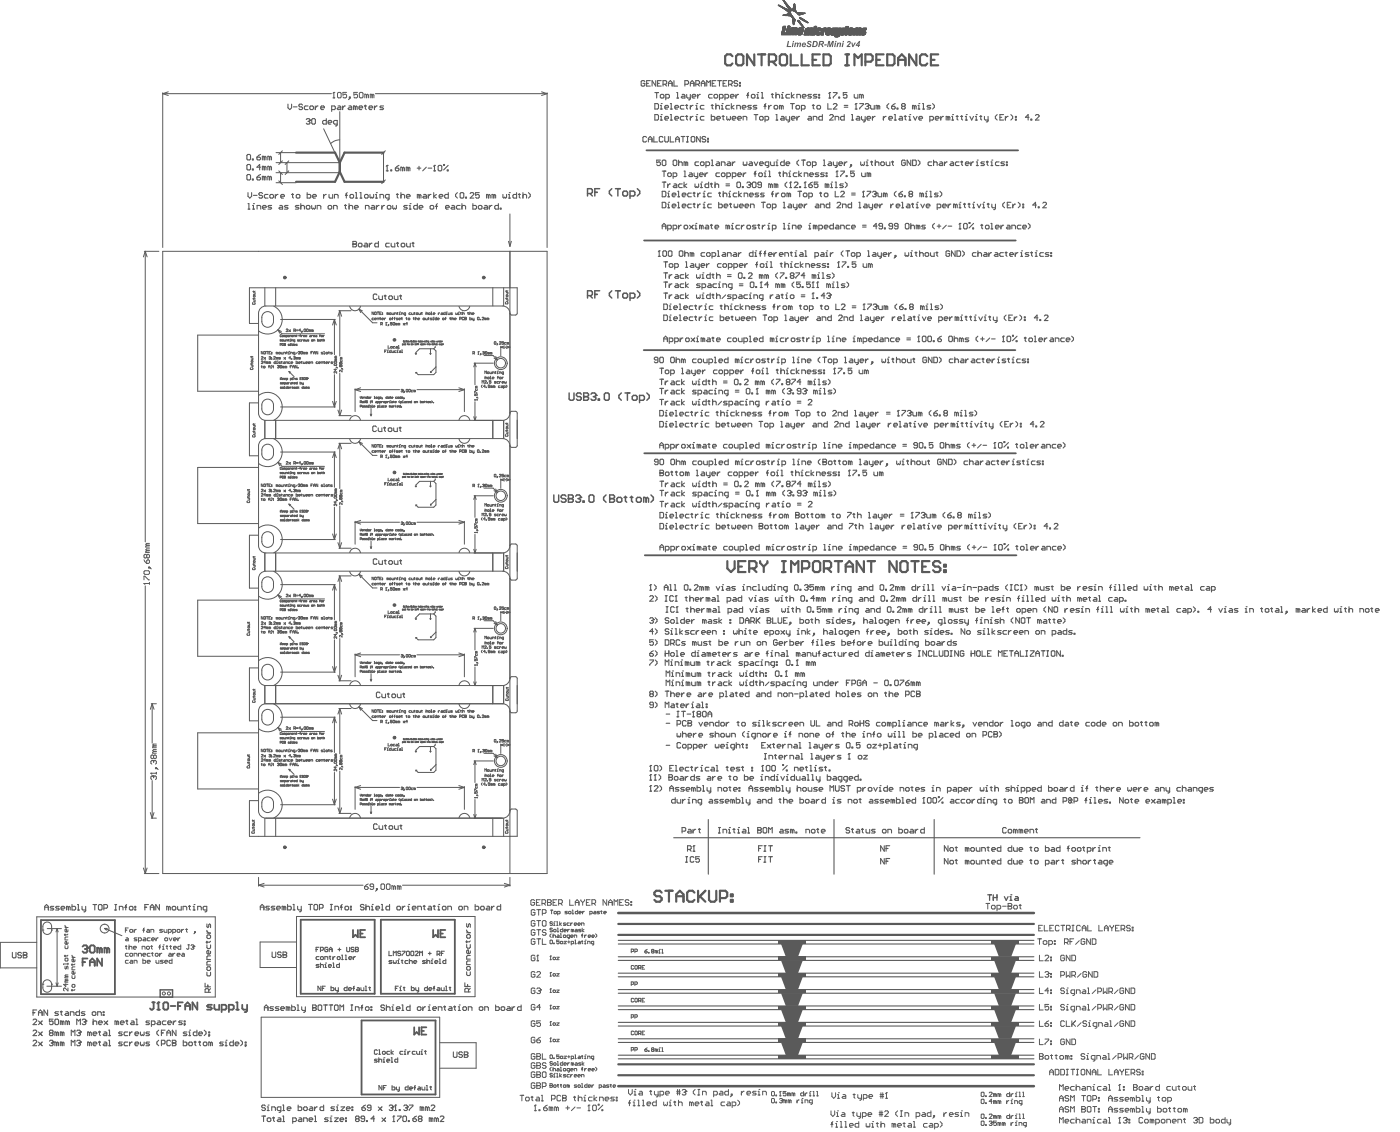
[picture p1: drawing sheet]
<svg xmlns="http://www.w3.org/2000/svg" width="1278mm" height="1033mm" viewBox="0 0 1278 1033" stroke-linecap="round" stroke-linejoin="round" font-family="sans-serif">
<g fill="#5a5a5a">
<path d="M908 937h20l-5 11h-11z"/>
<path d="M908 907h20l-5 11h-11z"/>
<path d="M908 892h20l-5 11h-11z"/>
<path d="M908 877h20l-5 11h-11z"/>
<path d="M908 862h20l-5 11h-11z"/>
<path d="M908 952h20l-5 11h-11z"/>
<path d="M908 922h20l-5 11h-11z"/>
<path d="M710 963h26v3h-26z"/>
<path d="M710 948h26v3h-26z"/>
<path d="M710 903h26v3h-26z"/>
<path d="M710 888h26v3h-26z"/>
<path d="M710 873h26v3h-26z"/>
<path d="M905 963h25v3h-25z"/>
<path d="M905 948h25v3h-25z"/>
<path d="M905 903h25v4h-25z"/>
<path d="M905 888h25v4h-25z"/>
<path d="M905 873h25v4h-25z"/>
<path d="M710 933h26v3h-26z"/>
<path d="M713 936h20l-4 12h-12z"/>
<path d="M713 907h20l-4 11h-12z"/>
<path d="M710 918h26v3h-26z"/>
<path d="M713 877h20l-4 11h-12z"/>
<path d="M713 892h20l-4 11h-12z"/>
<path d="M713 862h20l-4 11h-12z"/>
<path d="M710 858h26v4h-26z"/>
<path d="M905 933h25v3h-25z"/>
<path d="M905 918h25v3h-25z"/>
<path d="M905 858h25v4h-25z"/>
<path d="M713 921h20l-4 12h-12z"/>
<path d="M713 951h20l-4 12h-12z"/>
<circle cx="39" cy="898" r=".3"/>
<circle cx="39" cy="849" r=".3"/>
<circle cx="47" cy="898" r=".3"/>
<circle cx="47" cy="849" r=".3"/>
</g>
<path d="M261 253h.1M131 792l2 5M241 806l-5 2 5 2M96 847h2M96 848l1 1" fill="none" stroke="#5a5a5a" stroke-width=".91"/>
<circle cx="442" cy="773" r=".2" fill="#5a5a5a"/>
<g fill="none" stroke="#5a5a5a" stroke-width=".91">
<path d="M711 5h.1M711 5h1M711 5l2 1M712 6h1M712 6h2M713 6h1M713 6h2M713 7h2M714 7h1M714 7h2M715 7h1M715 7h2"/>
<path d="M715 0h1M715 0h.1M715 14h8M715 0l1 1M715 8h2M715 1h1M716 8h2M716 1l1 1M716 1h.1M716 2h1M716 14h6M716 8l3 1"/>
<path d="M716 2l1 1M716 3h2M717 9h2M717 3h1M717 3l1 1M717 9h9M717 4h1M717 13h5M717 4h2M718 4h1M718 9h8M718 5h1"/>
<path d="M718 10h8M718 5l2 1M718 5h2M718 13h4M718 6h2M719 6h1M719 10h3M719 6h2M719 13h3M719 7h2M719 11h3M720 14h3"/>
<path d="M720 7l2 1M720 8h2M720 12h2M720 11h2M720 9h3M720 8l3 1M721 15h2M722 15h1M722 10h-3M722 15h2M722 10h-4M723 15l1 1"/>
<path d="M723 16h1M723 9h3M723 16l2 1M724 9h2M724 17h1M724 8h2M724 18h2M724 17l2 1M724 10h2M724 19h2M724 20h1M724 7h2"/>
<path d="M724 10h3M724 6h2M725 6h1M725 5h1M725 4h1M725 10h2M725 4h.1M725 20h-1M725 10l2 1M726 19h-2M726 18l-2 1M726 11h1"/>
<path d="M727 11h.1M727 11h1M727 12h4M728 12h7M728 12h6M728 19h1M728 19h2M728 13h5M729 20h1M729 13h2M730 14h.1M730 16h1"/>
<path d="M730 16h.1M730 16l1 1M730 17h2M731 17h2M731 17l2 1M732 18h2M732 13h-3M733 18l2 1M733 13h-4M733 19h2M734 19h1M734 19h2"/>
<path d="M735 20h1M735 12h-7M735 20h2M736 20h1M713 31h7M713 31h9M713 32h6M714 30h6M714 30h2M714 29h2M714 28h2M714 27h3"/>
<path d="M715 26h2M715 25h2M715 24h2M716 30h-2M716 29h-2M716 28h-2M717 27h-3M717 27h-2M717 26h-2M717 25h-2M718 29h2M718 30h2"/>
<path d="M718 28h2M718 28h3M718 27h3M719 26h2M719 26h9M719 24h2M719 25h2M720 24h1M720 32h2M720 31h-6M720 31h2M720 30h2"/>
<path d="M720 29h-2M720 29h3M721 28h2M721 27h-3M721 27h2M721 27h12M721 27h7M721 26l7 1M721 26h-2M721 25h-2M722 26h6M722 31h-2"/>
<path d="M722 26h3M722 29l-2 1M722 30h-2M723 29h-3M723 31h2M723 30h2M723 28h-2M723 29h2M723 27h-2M723 25h1M723 28h2M723 27h3"/>
<path d="M724 21h1M724 22h1M724 23h1M725 22h-1M725 32h-2M725 30h-2M725 26h3M725 29l-2 1M725 21h-1M725 31h3M725 29h-2M725 28h-2"/>
<path d="M725 30h5M725 30h8M725 30h3M726 29h7M726 30h4M726 27h-3M726 25h1M726 28h7M726 27h5M728 31h-3M728 32h-3M728 30h5"/>
<path d="M728 31h4M729 27h4M729 26h4M729 32h2M729 20h2M729 21h2M730 21h1M730 22h2M730 25h2M730 28h-4M730 30h3M731 22h1"/>
<path d="M731 30h2M731 23h1M731 30l-2 2M732 27h1M732 28h1M732 23h1M732 23l1 1M732 24h1M733 31h-5M733 24h1M733 25h1M733 29h-7"/>
<path d="M733 28h-2M733 28h-7M734 25h.1M734 32h2M734 31h3M734 31h2M734 30h3M735 30h2M735 29h2M735 28h2M735 27h7M735 26l7 1"/>
<path d="M735 26h7M736 26h6M736 20h2M736 32h-2M736 31h-2M737 26h5M737 21h1M737 30h-2M737 32h2M737 29h-2M737 26h2M737 28l-2 1"/>
<path d="M737 31h2M737 31h2h-2M737 30h2M737 30l2 1M737 29h2M737 27h-2M738 28h2M738 29h2M738 27h2M739 31l-2 1M739 30h-2M740 29h-3"/>
<path d="M740 26h2M740 32h4M740 29h-2M740 31h4M740 28h-2M740 31h2M740 30h2M740 29h2M740 29h5M740 28h5M740 27h2M740 28h2"/>
<path d="M742 26h.1M742 30h2M742 27h-7M743 27h2M743 28h2M743 26h2M743 25h3M743 24h3M744 24h1M744 31h-4M744 30h-4M744 30l-4 1"/>
<path d="M744 31h-2M744 29l-4 1M745 29h-3M745 29h-5M745 30h2M745 30h4M745 31h4M745 28h-5M745 29h2M745 31h7M745 27h-2M745 28h2"/>
<path d="M745 26h-2M745 26h.1M745 27h5M745 32h3M745 25h-2h2M746 26h4M746 25h-3M746 32h2M746 26h3M746 32h1M747 29h-2M747 29h-7"/>
<path d="M747 28h-2M747 30h2M747 27h-2M747 30h5M748 28h2M748 27h2M749 31h3M749 32h3M750 30h2M750 31h2M750 29h2M750 28h-2"/>
<path d="M750 27h-5M750 28h2M750 27h15M750 26h15M750 26h9M752 26h2M752 29h-2M752 28h-4M752 28h-2M753 28h3M754 30h2M754 30h5"/>
<path d="M754 29h2M754 31h27M754 31h20M754 31h8M754 28h2M754 31h4M754 32h3M755 32h2M755 26h3M755 32h1M756 26h2M756 30h-2"/>
<path d="M756 30h3M756 27h-6M757 29h2M757 28h5M757 28h2M757 28h4M757 27h4M758 31h4M759 29l-3 1M759 32h2M759 29h-2M759 28l3 1"/>
<path d="M759 29h3M760 29h5M760 30h8M760 30h4M760 30h5M760 26h5M762 28h-5M762 32h1M762 32h5M762 32h.1M762 33h4M763 29h2"/>
<path d="M763 31h11M763 28h2M763 31h4M763 27h2M763 34h2M764 32h.1M765 32h2M765 29h-2M765 28h-2M765 30h3M765 27h-15M765 29h2"/>
<path d="M765 26h-6M765 26h-5M765 28h6M765 28h3M766 28h4M766 27h13M766 33h-4M766 26h13M766 26h2M767 33h-5M767 32h-3M767 31h4"/>
<path d="M767 29h-2M768 29h-3M768 32h2M768 28l3 1M768 29h3M768 29h6M768 32h1M769 29h4M769 30h4M769 26h6M770 27h-4M770 32h-2"/>
<path d="M771 31h3M771 29h3M771 32h2M772 28h2M772 27h2M772 32h1M772 25h2M772 24h2M773 32h-2M774 28h-2M774 30h2M774 29h7"/>
<path d="M774 31h7M774 28h7M774 31h4M775 26h-7M775 26h-6M775 32h2M775 26h4M776 26h3M776 26h2M776 30h-2M776 30h-7M776 28h-2"/>
<path d="M777 28h-3M777 27h-3M777 27h2M777 28h5M778 32h-4M778 31l-4 1M779 30h2M779 32h2M779 31h2M779 27h-13M780 27h11M780 27h7"/>
<path d="M780 26h7M781 26h5M781 31l-2 1M781 31h-2M781 30h-4M781 30h-5M781 29h-7M781 28l-7 1M781 26h2M781 31h3M781 31h2M781 32h2"/>
<path d="M781 28h-4M782 30h2M782 29h2M782 27h-2M782 28h2M783 32h-2M784 29h-2M784 26h2M784 31h6M784 32h2M784 30h6M784 28h-2"/>
<path d="M784 30h3M784 27h-2M784 29h3M785 28h5M785 28h2M785 27h4M785 28h4M787 32h2M787 29h-3M787 27h4M787 28l3 1M787 29h3"/>
<path d="M787 26h4M787 32h1M788 29h2M788 26h3M788 30h2M790 31h-6M790 30h-2M791 27h-11M149 85v141M149 85l5 2M149 85h154M154 84l-5 1"/>
<path d="M343 85h156M494 84l5 1M499 85v141M499 85l-5 2M295 118l11 21M310 102v46h-58M252 139h18M256 139v9M258 138l-4 3M350 139v27M352 138l-4 3M252 158h58"/>
<path d="M254 156l4 3M256 158v9M258 147l-4 3M262 148v10M264 156l-4 3M264 147l-4 3M252 167h18M254 165l4 3M352 164l-4 4M466 195v30M132 229h13M133 229l-2 5"/>
<path d="M133 229v266M133 229l1 5M149 229h350v568h-350zM464 220l2 5M466 229v568M467 220l-1 5M231 276v2h1v-2M231 267h2v1l-2 1M231 274h2v1h-2M231 266h.1M231 272v1M232 270h1l-1 1h-1z"/>
<path d="M233 272l-2 1M233 266h-2M462 276v1h1v-1M462 267h2l-1 1h-1M462 270l1-1 1 1-1 1zM462 274h2l-1 1h-1M462 265v1M462 272v1M464 272h-2M464 265l-2 1M467 288h4M472 286v-23h-244v32h8"/>
<path d="M236 306h-56v51h56M229 336v1h2l-1-1M229 327h2l-1 1h-1M229 333h2v2h-2M229 325v1M229 332v1M230 329l1 1-1 1-1-1zM231 332h-2M231 325l-2 1M236 368h-8v48h8M467 375h4M472 377v30"/>
<path d="M231 397v2h1v-2M231 388h2l-1 2h-1M231 395h2v1l-2 1M231 387v1M231 393v1M232 391h1l-1 1h-1zM233 393l-2 1M233 387h-2M462 397v1h1v-1M462 388h2l-1 1h-1M462 390h1l1 1-1 1zM462 394h2l-1 2h-1"/>
<path d="M462 386v1M462 393v1M464 393h-2M464 386l-2 1M467 408h4M236 427h-56v51h56M226 457v2h2v-2M226 448h2v1l-2 1M226 451h2v1h-1zM226 455h2v1h-2M226 447v1M226 453v1"/>
<path d="M228 453l-2 1M228 447h-2M236 489h-8v48h8M467 497h4M472 498v30M231 518v2h2l-1-2M231 510h2l-1 1h-1M231 516h2v1l-2 1M231 508v1M231 515h.1M232 512h1l-1 1h-1zM233 515h-2"/>
<path d="M233 508h-2M462 517v2h1v-2M462 509h2v1h-2M462 515h2v1l-2 1M462 507v1M462 514h.1M463 511h1l-1 1h-1zM464 514h-2M464 507h-2M133 535v262l1-5M467 529h4M236 548h-56v51h56"/>
<path d="M236 610h-8v48h8M467 618h4M472 619v30M231 640v1h1v-1M231 631h2l-1 1h-1M231 637h2l-1 2h-1M231 629v1M231 636h.1M232 633h1l-1 2-1-1zM233 636h-2M233 629h-2M138 642h5"/>
<path d="M139 642l-2 5M139 642v36M139 642l2 5M243 642h216M467 651h4M236 669h-56v51h56M226 699v2h2v-2M226 691h2v1h-2M226 693h2v1h-1zM226 697h2v2h-2M226 689v1M226 696h.1"/>
<path d="M228 696h-2M228 689h-2M139 712v35M236 731h-8v32h244v-23M467 738h4M137 742l2 5M138 747h5M141 742l-2 5M230 759v2l2-1v-1M231 750h1v1l-1 1M231 757h1v1h-1M231 749h.1"/>
<path d="M231 755v1M231 752l1 1v1h-1zM232 755l-2 1M232 749h-2M243 747h216M462 759v2h1v-2M462 757h2v1h-2M462 753l1-1 1 2h-1zM462 750h2l-1 2h-1M462 749h.1M462 755v1M464 755l-2 1"/>
<path d="M464 749h-2M132 797h13M236 801v8M236 808h95M367 808h99M460 806l6 2M466 801v8M466 808l-6 2M34 837h163v73h-163zM271 837h163v73h-163zM39 846v3M43 848h13"/>
<path d="M47 846v3M52 848l1 3M52 848l-1 3M52 848v52M96 847l15 7M271 860h-34v23h34M34 860h-34v23h34M39 898v4M47 898v4M51 897l1 3M53 897l-1 3M43 900h13"/>
<path d="M238 928h163v74h-163zM401 952h34v23h-34M488 989v-1h-2l-1 1v4h1h2v-2h-1M490 988v5h3v-2h-3"/>
</g>
<path d="M270 139h36l4 9M350 139h-35l-5 9M310 148v10M270 166h36l4-9 5 9h35M564 843h380M564 853h380M564 971h380M564 981h380" fill="none" stroke="#5a5a5a" stroke-width="2"/>
<path d="M146 904h12v6h-12z" fill="none" stroke="#5a5a5a" stroke-width="1.3"/>
<path d="M590 137h339M588 220h339M588 320h339M588 414h339M589 507h339M37 840h68v67h-68zM275 840h67v67h-67zM348 840h67v67h-67zM330 931h68v68h-68zM378 938v6l2-2 3 2v-6M389 938h-4v6h4M385 941h2" fill="none" stroke="#5a5a5a" stroke-width="1.7"/>
<g fill="none" stroke="#5a5a5a" stroke-width="1">
<path d="M647 748v50M761 748v50M853 748v50M615 765h426M564 858h380M564 877h380M564 862h380M564 873h380M564 888h380M564 892h380M564 918h380M564 903h380"/>
<path d="M564 907h380M564 937h380M564 933h380M564 922h380M564 952h380M564 948h380M564 967h380M564 963h380"/>
</g>
<path d="M564 833h380M564 991h380" fill="none" stroke="#5a5a5a" stroke-width="2.3"/>
<circle cx="490" cy="991" r=".4" fill="#5a5a5a"/>
<path d="M488 963v-1h-2l-1 1v3l1 1h2v-1v-2h-1M490 962v5h3v-1v-2h-3M490 988h3v1v2h-3M495 992h3l1-1v-2l-1-1h-3v5" fill="none" stroke="#5a5a5a" stroke-width=".91"/>
<circle cx="490" cy="964" r=".4" fill="#5a5a5a"/>
<path d="M488 971v-1h-2l-1 1v3l1 1h2v-1v-1h-1M490 962h3v1v1h-3M490 970v5h3v-1v-1h-3M495 962v5h4" fill="none" stroke="#5a5a5a" stroke-width=".91"/>
<circle cx="490" cy="973" r=".4" fill="#5a5a5a"/>
<path d="M488 979v-1h-2l-1 1v4h1h2v-2h-1M490 970h3v1v2h-3M490 978v5h3v-2h-3M499 971l-1-1h-2l-1 1 1 2h2h1l-1 2h-2l-1-1" fill="none" stroke="#5a5a5a" stroke-width=".91"/>
<circle cx="490" cy="981" r=".4" fill="#5a5a5a"/>
<g fill="none" stroke="#5a5a5a" stroke-width=".91">
<path d="M488 831v-1h-2l-1 1v4h1h2v-2h-1M490 830h3M492 830v5M495 834h3l1-1v-2l-1-1h-3v5M488 841v-1h-2l-1 1v4h1h2v-2h-1M488 858v-1h-2l-1 1v3l1 1h2v-1v-2h-1M490 857h3M490 840h3M492 840v5M492 857v5M495 857v5h4M496 840h2l1 1v4h-1h-2h-1v-4z"/>
<path d="M488 888v-1h-2l-1 1v3l1 1h2v-1v-2h-1M490 888l1-1h2v1v1l-3 3h3M488 918v-1h-2l-1 1v3l1 1h2v-1v-2h-1M493 919h-3l3-2v5M488 933v-1h-2l-1 1v3l1 1h2v-1v-2h-1M493 932h-3v2h2h1v2v1h-2l-1-1M502 936h1M503 933v3M488 948v-1h-2l-1 1v3l1 1h2v-1v-2h-1M490 949h3v2v1h-2l-1-1zM493 947l-3 2M490 978h3v1v2h-3"/>
<path d="M496 978h2l1 1v4h-1h-2h-1v-4z"/>
</g>
<circle cx="503" cy="933" r=".2" fill="#5a5a5a"/>
<path d="M503 933h-1M505 934h2v2l-2-1zM508 934h2l-2 2h2M502 951h1M503 948v3" fill="none" stroke="#5a5a5a" stroke-width=".91"/>
<circle cx="503" cy="948" r=".2" fill="#5a5a5a"/>
<path d="M503 918v3M502 921h1M503 948h-1M505 949h2v2l-2-1zM508 949h2l-2 2h2" fill="none" stroke="#5a5a5a" stroke-width=".91"/>
<circle cx="503" cy="918" r=".2" fill="#5a5a5a"/>
<path d="M502 891h1M503 888v3M503 918h-1M505 919h2v2l-2-1zM508 919h2l-2 2h2" fill="none" stroke="#5a5a5a" stroke-width=".91"/>
<circle cx="503" cy="888" r=".2" fill="#5a5a5a"/>
<g fill="none" stroke="#5a5a5a" stroke-width=".91">
<path d="M576 869l3-1-1-2h-2v4M580 869l2-1-1-2h-1v4M589 868h1l1 1-2 1zM591 867l-2 1M592 869l1 1zM595 868v1v1l2-1-1-1M595 868h1M595 868v-1h2l-1 1M599 868h-1v2M599 868v2M599 868h1v2M601 870h2"/>
<path d="M601 868h1v2M503 888h-1M505 889h2v2l-2-1zM508 889h2l-2 2h2M576 899l3-1-1-2h-2v4M580 899l2-1-1-2h-1v4"/>
</g>
<circle cx="602" cy="867" r=".2" fill="#5a5a5a"/>
<path d="M604 870h1M604 867h1v3" fill="none" stroke="#5a5a5a" stroke-width=".91"/>
<path d="M628 775h2l1-1v-1l-1-1h-2v5M629 775l2 2M633 777h1M633 772v5" fill="none" stroke="#5a5a5a" stroke-width="1"/>
<circle cx="633" cy="772" r=".5" fill="#5a5a5a"/>
<g fill="none" stroke="#5a5a5a" stroke-width="1">
<path d="M633 772v1M693 774h1M696 772h-3v5M698 772h1M698 777h1M698 772v5M702 772h3M703 772v5M807 772v5l-3-5v5M809 774h2M812 772h-3v5M693 784h1"/>
<path d="M696 782h-3v5M698 782h1M698 787h1M698 782v5M702 782h3M703 782v5M807 784v5l-3-5v5M809 786h2M812 784h-3v5"/>
</g>
<path d="M139 708l-1 1v2l1 1" fill="none" stroke="#5a5a5a" stroke-width=".91"/>
<circle cx="139" cy="708" r=".2" fill="#5a5a5a"/>
<path d="M138 706h5M139 708l1 1M140 709v1M140 709l1-1 2 1v2l-1 1M143 705v2" fill="none" stroke="#5a5a5a" stroke-width=".91"/>
<circle cx="138" cy="706" r=".2" fill="#5a5a5a"/>
<path d="M139 694l-1 1v2l1 1M138 706l1 1M142 701h1v1h-1zM143 701l1 1" fill="none" stroke="#5a5a5a" stroke-width=".91"/>
<circle cx="139" cy="694" r=".2" fill="#5a5a5a"/>
<g fill="none" stroke="#5a5a5a" stroke-width=".91">
<path d="M131 533h5M136 532v1M143 679h-3l-1 1 1 1M139 694l1 1M140 690v2M140 695v1M140 695l1-1 2 1v2l-1 1M140 690l1-1 2 1v2l-1 1-2-1M140 690l-1-1-1 1v2l1 1 1-1M140 686l-1 2h4M140 681l-1 2h4M140 686h3"/>
<path d="M140 681h3M143 684h-3l-1 1 1 1"/>
</g>
<circle cx="131" cy="533" r=".3" fill="#5a5a5a"/>
<g fill="none" stroke="#5a5a5a" stroke-width=".91">
<path d="M134 498l-1 1h3M134 498h2M136 496h-2l-1 1 1 1M131 511l3 3M134 507l-1-1-2 1v2h1h2M134 507l1-1 1 1v2h-2M134 507v2M134 503l-1 1h3M134 503h2M135 511l1 1v1v1h-2v-2zM136 518h.1M136 518l2 1"/>
<path d="M136 501h-2l-1 1 1 1M131 533h1M131 529v-3h1l4 3M132 521h4v1v1v1h-4l-1-1v-1zM226 578v2h2v-2M226 569h2v2h-2M226 572h2v1h-1zM226 576h2v2h-2M226 568v1M226 574v1M228 574l-2 1M228 568h-2"/>
<path d="M462 638v1h2v-1M462 629h2v1l-2 1M462 636h2v1h-2M462 627v1M462 634v1M463 631l1 1v1l-2-1zM464 634h-2M464 627l-2 1M488 873v-1h-2l-1 1v3l1 1h2v-1v-2h-1M490 877h2M491 872v5"/>
</g>
<path d="M322 849v7l2-3 3 3v-7M329 852h2M333 849h-4v7h4M395 849v7l3-3 2 3v-7M402 852h2M407 849h-5v7h5" fill="none" stroke="#5a5a5a" stroke-width="1.7"/>
<circle cx="491" cy="872" r=".4" fill="#5a5a5a"/>
<path d="M491 872l-1 1M488 903v-1h-2l-1 1v3l1 1h2v-1v-2h-1M490 903l1-1h2v2" fill="none" stroke="#5a5a5a" stroke-width=".91"/>
<circle cx="493" cy="904" r=".4" fill="#5a5a5a"/>
<path d="M488 849h-2h-1v4l1 1h2v-1v-2h-1M490 849h3M492 849v5M499 849h-1h-2h-1l1 2h2l1 1-1 2h-2l-1-1M502 876h1M503 873v3M492 904h1M493 904v1v2h-2l-1-1M493 904h.1" fill="none" stroke="#5a5a5a" stroke-width=".91"/>
<circle cx="503" cy="873" r=".2" fill="#5a5a5a"/>
<path d="M503 873h-1M505 874h2v2l-2-1zM508 874h2l-2 2h2M502 906h1M503 903v3" fill="none" stroke="#5a5a5a" stroke-width=".91"/>
<circle cx="503" cy="903" r=".2" fill="#5a5a5a"/>
<g fill="none" stroke="#5a5a5a" stroke-width=".91">
<path d="M503 903h-1M505 904h2v2l-2-1zM508 904h2l-2 2h2M576 928h3l-1-2h-2v4M580 928h2l-1-2h-1v4M576 958h3l-1-2h-2v4M580 958h2l-1-2h-1v4M589 958h1l1 1-2 1zM591 956l-2 2M592 959l1 1zM595 958v1v1l2-1-1-1M595 958h1"/>
<path d="M595 958v-2l2 1-1 1M599 958h-1v2M599 958v2M599 958h1v2M601 960h2M601 958h1v2"/>
</g>
<circle cx="602" cy="956" r=".2" fill="#5a5a5a"/>
<path d="M604 960h1M604 956h1v4M502 989v4l2-1v-1h-2" fill="none" stroke="#5a5a5a" stroke-width=".91"/>
<g fill="none" stroke="#5a5a5a" stroke-width="1">
<path d="M189 843v3l1 1 1-4 1 1v3M189 849v1l2 2M189 859v2M189 852h3M190 853h1l1 1v2l-1 1h-1l-1-1v-2zM192 859l-1 1h-3M426 843v3h1l2-3v1v2M426 849v1l2 1M426 859v2M426 851h3M427 853h2v1v2h-2h-1v-2zM429 859v1h-4"/>
<path d="M189 863v2l1 1h1l1-1v-2M192 868v2l-1 1h-1l-1-1v-2h2v3M192 873h-2h-1v3h3M192 877h-2l-1 1v3h3M426 862v3l1 1h2v-1v-3M429 868v2v1h-2l-1-1v-2l2-1v4M429 872h-2l-1 1v3h3M429 877h-2l-1 1v2h3M187 897v4h5M189 883l1-1h1l1 1v2l-1 1h-1l-1-1zM189 887v3l1 1h1l1-1v-3M190 899v2"/>
<path d="M424 897v3h5M426 887v3h1h2v-3M427 899v1M427 882h2v1v2h-2h-1v-2zM191 906v-3l-1-1h-2l-1 1v3h5M192 902l-1 2M428 905v-2l-1-1h-2l-1 1v2h5M429 902l-1 2"/>
</g>
<circle cx="502" cy="991" r=".2" fill="#5a5a5a"/>
<g fill="none" stroke="#5a5a5a" stroke-width=".91">
<path d="M502 989l2 1v1h-2M506 990l2 1-1 2-2-1zM509 990h1M509 990l1 3M512 990h1M512 990l1 3M515 990l2 1-1 2-2-1zM519 991l-1-1v3M519 991v2M519 991v-1l1 1v2M527 990l-3 1h2l1 1-1 1h-2M528 990l2 1-1 2-1-1z"/>
<path d="M531 989v4M531 993h1M536 989v4h-2v-2l2-1M537 991h2v-1l-2 1v1l2 1M540 990v3M542 990l-2 1M547 993l2-1v-2h-2v4M551 990l2 1v2h-2l-1-1 1-1h2M556 990l-2 1h1l1 1-1 1h-1M557 990h1M558 990v3M560 991h2l-1-1-1 1v2h1"/>
</g>
<path d="M280 109v-1h2l1 2" fill="none" stroke="#5a5a5a" stroke-width="1"/>
<circle cx="283" cy="110" r=".5" fill="#5a5a5a"/>
<g fill="none" stroke="#5a5a5a" stroke-width="1">
<path d="M263 95v3l2 2 1-2v-3M268 98h3M276 96l-1-1h-1l-1 2 1 1h1l1 1-1 1h-1l-1-1M281 97h-2l-1 1v1l1 1h2M284 97h1l1 1v1l-1 1h-1l-1-1v-1zM288 97v3M290 97h-1l-1 1M293 98h3l-1-1h-1l-1 1v1l1 1h1M309 97h1l1 1v2h-2l-1-1 1-1h2M313 97v3M315 97h-1l-1 1M319 97h1l1 1v2h-2l-1-1 1-1h2"/>
<path d="M324 98l1-1 1 1v2M324 98l-1-1v3M324 98v2M328 98h3l-1-1h-1l-1 1v1l1 1h1M333 97h1M334 96v3v1M337 98h3l-1-1h-1l-1 1v1l1 1h1M342 97v3M344 97l-2 1M350 97h-2l-1 1h1h1l1 1-1 1h-2M281 111h1M282 111l1 1-1 1h-2v-1"/>
<path d="M283 110l-1 1M285 108h2l1 1v3l-1 1h-2v-1v-3zM298 108v5h-3v-1v-1v-1h3M300 112h3l-1-2h-2v1v1v1h2M303 100h2l1-1v-1l-1-1h-2v5M308 113h-3v-1v-1v-1h3v4l-2 1"/>
</g>
<path d="M304 89h2M305 84v5" fill="none" stroke="#5a5a5a" stroke-width=".91"/>
<circle cx="305" cy="84" r=".3" fill="#5a5a5a"/>
<g fill="none" stroke="#5a5a5a" stroke-width=".91">
<path d="M305 84l-1 1M309 84h2v1v3v1h-2l-1-1v-3zM316 84h-3v3l2-1 1 1v1v1h-2l-1-1M319 88h1v1h-1zM320 89l-2 2M326 84h-3v3l2-1 1 1v1v1h-2l-1-1M329 84h2v1v3v1h-2l-1-1v-3zM335 87l-2-1v3M335 87v2M335 87l1-1v1v2M340 87l-2-1v3M340 87v2"/>
<path d="M340 87l1-1v1v2"/>
</g>
<path d="M414 960v4l1 1h1l1-1v-4M422 961l-1-1h-1l-1 1 1 2h1l1 1-1 1h-1l-1-1M424 960v5h2l1-1-1-1h-2" fill="none" stroke="#5a5a5a" stroke-width="1"/>
<circle cx="424" cy="963" r=".5" fill="#5a5a5a"/>
<path d="M424 960h2l1 1-1 2h-2" fill="none" stroke="#5a5a5a" stroke-width="1"/>
<path d="M504 980h-1l-1 1h2v2h-2M505 983h2M505 981h1v2" fill="none" stroke="#5a5a5a" stroke-width=".91"/>
<circle cx="506" cy="980" r=".2" fill="#5a5a5a"/>
<g fill="none" stroke="#5a5a5a" stroke-width=".91">
<path d="M503 963l1 1v2h-2zM505 966h1zM508 980h1v3M510 963h-2v2l1-1 1 1v1h-2M511 980v3M512 964l2 1-1 1h-1zM515 964h2l-2 2h2M518 965h2M519 964v2M522 966h2l-1-2h-1v3M525 963v3M525 966h1"/>
<path d="M528 964l2 1v1h-2v-1h2M531 964h1M531 964l1 2M534 966h1M534 964v2M508 983h1M513 981l-2 1 2 1M517 981h-2h-1l1 1 2 1h-3M520 981h-2v2h2M521 981v2M523 981l-2 1M524 982h3l-1-1h-2l1 2h1"/>
<path d="M528 982h2l-1-1h-1v2h1M531 983v-2h2v2"/>
</g>
<circle cx="534" cy="963" r=".2" fill="#5a5a5a"/>
<g fill="none" stroke="#5a5a5a" stroke-width=".91">
<path d="M503 858l1 1v2h-2zM510 858h-2v2l1-1 1 1v1h-2M512 859l2 1-1 1h-1zM515 859h2l-2 2h2M518 860h2M519 859v2M525 858v3M528 859l2 1v1h-2v-1h2M531 859h1M531 859l1 2M534 859v2M505 861h1z"/>
<path d="M522 861h2l-1-2h-1v4M525 861h1M534 861h1M503 974l-1 1v1l1 2M504 970l-1-1-1 1 2 1v1h-2M505 974v4M505 976l2-1v3M506 970l2 1-1 1h-2zM509 975l1 1v2h-1l-1-1 1-1h1M509 969v3M509 972h1M512 978h1"/>
<path d="M512 974v4M514 969v3h-2v-1l2-1M515 971h2v-1l-2 1v1h2M515 975l2 1-1 2-2-1zM518 970v2M520 970l-2 1M520 978l-2-1v-2h2v3l-1 1M521 976h2v-1l-2 1 1 2h1M523 971l-1-1v2M523 971v1M523 971v-1l1 1v1M524 978v-3l3 1v2"/>
<path d="M525 970l2 1v1h-2v-1h2M530 970l-2 1 2 1h-2M531 976h1M531 969v3M532 974l-1 4M533 970l-2 1 2 1M534 975v3M535 975l-1 1M536 966v-2l3 1v1M537 976h2v-1l-2 1v1l2 1M540 976h3l-1-1-2 1v1l2 1M542 966h-2v-2h2v3h-1"/>
<path d="M544 974l1 1v1l-1 2"/>
</g>
<circle cx="534" cy="858" r=".2" fill="#5a5a5a"/>
<g fill="none" stroke="#5a5a5a" stroke-width=".91">
<path d="M502 831h3M504 831v3M506 832h2l-1 2h-1zM509 834h2v-2h-2v3M518 832h-2v1l2 1h-2M520 832h1v2h-2zM522 831h1v3M522 834h2M527 831v3h-1l-1-2h2M528 833h3l-1-1h-2l1 2h1M532 832v2M533 832l-1 1"/>
<path d="M538 834h3l-1-2h-2v3M542 832h2v2h-2v-1h2M547 832h-1h-1l1 1 1 1h-2M548 832h2M549 831l1 3M551 833h2v-1h-2l1 2h1M504 842l-1-1-1 1 2 1v1v1l-2-1M505 845h2M505 842h1v3M536 861v-2l3 1v1M542 861h-2v-2h2v3l-1 1"/>
</g>
<circle cx="506" cy="841" r=".2" fill="#5a5a5a"/>
<g fill="none" stroke="#5a5a5a" stroke-width=".91">
<path d="M508 845h1M508 841h1v4M511 841v4M513 842l-2 2 2 1M517 842l-3 1 3 1-3 1M520 842l-2 1v2h2M521 842v3M523 842l-2 2M524 844h3l-1-2-2 1v1l2 1M528 844h2l-1-2-1 1v1l1 1M531 845v-3l2 1v2M579 882l-1-1-2 1v2l1 1 2-1"/>
<path d="M580 881l2 1-1 3-1-1zM583 884l2-1v-2h-2v4M584 884l1 1M586 883h1M588 881h-2v4h2M579 912l-1-1-2 1v2l1 1 2-1M580 911l2 1-1 3-1-1zM583 913h2v-2h-2v4M584 913l1 2M586 913h1M588 911h-2v4h2M579 942l-1-1-2 1v2l1 1 2-1"/>
<path d="M580 941l2 1-1 3-1-1zM583 943h2v-2h-2v4M584 943l1 2M586 943h1M588 941h-2v4h2M705 996l2 1v3h-1h-2v-3zM708 1000h1h-1zM712 996v4M712 1000h1"/>
</g>
<g fill="none" stroke="#5a5a5a" stroke-width="1">
<path d="M589 74h-1h-2h-1v4l1 1h2l1-1v-2h-2M590 76h2M594 74h-4v5h4M599 74v5l-4-5v5M600 76h2M604 74h-4v5h4M605 77h3l1-1v-2h-1h-3v5M607 77l2 2M610 79v-4l2-1 2 1v4M610 76h4M615 74v5h4M625 77h3l1-1v-2h-1h-3v5"/>
<path d="M630 79v-4l2-1 2 1v4M630 76h4M635 77h3l1-1v-2h-1h-3v5M637 77l2 2M640 76h4M640 79v-4l2-1 2 1v4M645 79v-5l2 1 2-1v5M650 76h2M654 74h-4v5h4M655 74h4M657 74v5M660 76h2"/>
<path d="M663 74h-3v5h3M665 77h3v-1v-2h-3v5M667 77l1 2M673 74h-2h-1l1 2h2v1v2h-2l-1-1M675 78h1v1h-1zM675 75h1v1h-1zM590 125h-1h-1h-1v4l1 1h1l1-1M592 130v-4l2-1 1 1v4M592 127h3M597 125v5h3M605 125h-1h-1h-1v4l1 1h1l1-1M607 125v4l1 1h1l1-1v-4"/>
<path d="M612 125v5h3M617 127h3M617 130v-4l2-1 1 1v4M622 125h3M624 125v5M627 125h1M627 130h1M628 125v5M632 125h1h1v4l-1 1h-1l-1-1v-4zM639 125v5l-3-5v5M644 125h-1h-1h-1l1 2h1l1 1-1 2h-1l-1-1M646 129h1v1h-1z"/>
<path d="M646 126h1v1h-1zM623 759h2l1-1v-2l-1-1h-2v5M629 757h1l1 1v2h-2h-1l1-1h2M633 757v3M635 757h-1l-1 2M638 757h1M638 756v4h1M626 782h2M626 787h2M627 782v5M633 783v-1h-2l-1 1v3l1 1h2v-1M638 782h-3v2h3v2v1h-2l-1-1"/>
</g>
<circle cx="712" cy="996" r=".3" fill="#5a5a5a"/>
<g fill="none" stroke="#5a5a5a" stroke-width=".91">
<path d="M712 996v1M718 996h-3v2h1h2l-1 2h-2M720 998h-1v2M720 998v2M720 998h1h1v2M724 998h-1v2M724 998v2M724 998h1h1v2M734 996v4h-2l-1-2h1h2M735 998v2M737 998l-2 1M739 998h1v2"/>
<path d="M739 1000h1"/>
</g>
<circle cx="740" cy="996" r=".3" fill="#5a5a5a"/>
<path d="M742 996h1v4M746 996v4M705 1003h2v3l-1 1-2-1v-3zM708 1006h1v1h-1zM712 1003h2v1M742 1000h2M746 1000h1" fill="none" stroke="#5a5a5a" stroke-width=".91"/>
<circle cx="714" cy="1004" r=".3" fill="#5a5a5a"/>
<g fill="none" stroke="#5a5a5a" stroke-width=".91">
<path d="M713 1005h1M714 1005v2l-2-1M714 1004v1M717 1005l-1-1v3M717 1005v2M717 1005l1-1v1v2M721 1005l-1-1v3M721 1005v2M721 1005l1-1v1v2M728 1004v3M730 1004l-2 1M732 1007h1"/>
<path d="M732 1004v3"/>
</g>
<circle cx="732" cy="1003" r=".3" fill="#5a5a5a"/>
<g fill="none" stroke="#5a5a5a" stroke-width=".91">
<path d="M735 1007v-3h2l1 1v2M742 1007h-2l-1-1 1-2h2v3l-2 1M896 1017l2 1v2v1l-2-1v-2zM903 1018l1-1 2 1-3 3h3M908 1019l-1-1v3M908 1019v2M908 1019l1-1 1 1v2M912 1019l-1-1v3M912 1019v2M912 1019l1-1 1 1v2M922 1017v4h-2l-1-1 1-2h2M923 1018v3"/>
<path d="M925 1018l-2 2M927 1018h1v3M900 1020v1zM927 1021h1"/>
</g>
<circle cx="928" cy="1017" r=".3" fill="#5a5a5a"/>
<path d="M930 1017h1v4M934 1017v4M896 1023l2 1v3h-2v-3zM900 1027h.1M903 1024l2-1 1 2M930 1021h2M934 1021h1" fill="none" stroke="#5a5a5a" stroke-width=".91"/>
<circle cx="906" cy="1025" r=".3" fill="#5a5a5a"/>
<g fill="none" stroke="#5a5a5a" stroke-width=".91">
<path d="M904 1025h1M905 1025l1 1-1 1h-2M906 1025h-1M910 1023h-3v2h2l1 2h-1h-2M912 1025h-1v2M912 1025v2M912 1025h1h1v2M916 1025h-1v2M916 1025v2M916 1025h1h1v2M923 1025v2M925 1025l-2 1"/>
<path d="M927 1027h1M927 1025h1v2"/>
</g>
<circle cx="928" cy="1023" r=".3" fill="#5a5a5a"/>
<g fill="none" stroke="#5a5a5a" stroke-width=".91">
<path d="M896 997l2 1v2v1l-2-1v-2zM903 998l1-1 2 1-3 3h3M908 999l-1-1v3M908 999v2M908 999l1-1 1 1v2M912 999l-1-1v3M912 999v2M912 999l1-1 1 1v2M922 997v4h-2l-1-1 1-2h2M923 998v3M925 998l-2 2M927 998h1v3"/>
<path d="M900 1000v1zM927 1001h1M930 1027v-2h2h1v2M937 1027h-2h-1l1-2h2v3l-1 1"/>
</g>
<circle cx="928" cy="997" r=".3" fill="#5a5a5a"/>
<g fill="none" stroke="#5a5a5a" stroke-width=".91">
<path d="M930 997h1v4M934 997v4M896 1003l2 1v3h-2v-3zM900 1007h.1M906 1005h-3l2-2v4M908 1005h-1v2M908 1005v2M908 1005h1h1v2M912 1005h-1v2M912 1005v2M912 1005h1h1v2M919 1005v2"/>
<path d="M921 1005l-2 1M923 1007h1M923 1005h1v2M930 1001h2M934 1001h1"/>
</g>
<circle cx="924" cy="1003" r=".3" fill="#5a5a5a"/>
<g fill="none" stroke="#5a5a5a" stroke-width=".91">
<path d="M900 825h3M902 825v5M906 826h2l1 1v2l-1 1h-2l-1-1v-2zM910 830h3l1-1v-2l-1-1h-3v5M915 827h4M920 825v5h3l1-1-1-2h-3M947 857h4M949 857v5M953 859h2h1v2l-1 1h-2l-1-1v-2zM963 859h.1M977 859h2M980 857h-3v5"/>
<path d="M985 859l-3 3M990 858v-1h-2l-1 1v3l1 1h2v-1v-2h-1M995 857v5l-3-5v5M997 857h3l1 1v3l-1 1h-3zM957 862h3l1-1v-2h-1h-3v5M963 861v1zM972 860h2l1-1v-1l-1-1h-2v5M973 860l2 2M949 948v6h3M954 948h3v1l-3 4v1M959 953h1v1h-1zM959 950h1v1h-1z"/>
<path d="M972 949l-1-1h-2l-1 1v4l1 1h2l1-1v-2h-2M977 948v6l-4-6v6M979 948h2l1 1v4l-1 1h-2zM926 1007v-2h2h1v2M933 1007h-2h-1l1-2h2v3l-1 1"/>
</g>
<circle cx="920" cy="827" r=".4" fill="#5a5a5a"/>
<path d="M920 825h3l1 1-1 1h-3M926 826h2l1 1v2l-1 1h-2l-1-1v-2zM930 826h2M931 826v3l1 1" fill="none" stroke="#5a5a5a" stroke-width=".91"/>
<path d="M11 869v4l1 1h2l1-1v-4M20 870l-1-1h-2l-1 2 1 1h2l1 1-1 1h-2l-1-1M21 869v5h3l1-1-1-1h-3" fill="none" stroke="#5a5a5a" stroke-width="1"/>
<circle cx="21" cy="872" r=".5" fill="#5a5a5a"/>
<g fill="none" stroke="#5a5a5a" stroke-width="1">
<path d="M21 869h3l1 1-1 2h-3M289 867h1M291 865h-2v4M293 867h2v-2h-2v4M299 865h-2v3v1l2-1v-1h-1M301 867h2M301 869v-3l1-1 1 1v3M309 867h2M310 865v3M317 865v3v1l2-1v-3M323 865h-2v2h2v2l-2-1M324 865v4h2l1-1-1-1h-2"/>
<path d="M293 900v4l-3-4v4M294 902h2M297 900h-3v4M302 900v4h2l1-2h-1h-2M306 902v2h1h2M309 902v3l-1 1M317 900v4h-2l-1-2h1h2M318 903h3l-1-1h-2l1 2h1M322 902h2M324 900l-1 1v3M326 902h2v2h-2h-1l1-1h2M329 902v2h1h2v-2"/>
<path d="M333 900h1v4M333 904h2M337 902h1M337 901v3h1"/>
</g>
<circle cx="324" cy="867" r=".5" fill="#5a5a5a"/>
<g fill="none" stroke="#5a5a5a" stroke-width="1">
<path d="M291 873h-2v1v2h2M293 874l2-1v2l-2 1zM293 879v4M297 876v-3h2v1v2M301 873h1M301 873v2l1 1M304 873v3M306 873l-2 2M309 873l2 1-1 2-2-1zM312 876h1M312 872h1v4M315 876h2"/>
<path d="M315 872h1v4M319 875h2v-2l-2 1v2h2M323 873v3M324 865h2h1l-1 2h-2M324 873l-1 2M291 880h-2v1l2 1v1h-2M293 881l2-1v1v2M297 883h1M297 880v3"/>
</g>
<circle cx="297" cy="879" r=".5" fill="#5a5a5a"/>
<path d="M248 869v4l1 1h2l1-1v-4M257 870l-1-1h-2l-1 1 1 2h2h1v1l-1 1h-2l-1-1M258 869v5h3l1-1-1-1h-3M304 879h1v4M310 879v4h-2l-1-2 1-1h2M300 882h3l-1-2-2 1v1l2 1M304 883h1" fill="none" stroke="#5a5a5a" stroke-width="1"/>
<circle cx="258" cy="872" r=".5" fill="#5a5a5a"/>
<g fill="none" stroke="#5a5a5a" stroke-width="1">
<path d="M258 869h3l1 1-1 2h-3M355 868v4h3M358 877h-2h-1l3 2h-1h-2M359 872v-4l1 2 2-2v4M359 877v2h1h2v-2M363 879h1M363 877h1v2M366 869l-1-1-2 1 1 1 2 1-1 1h-2M367 868h3l-3 4M372 868l2 1v3h-1h-2v-3zM376 868l2 1v3h-1h-2v-3zM379 869l1-1 2 1-3 3h3"/>
<path d="M383 872v-4l1 2 2-2v4M391 870h3M392 869v3M399 871h2l1-1-1-2h-2v4M400 871l2 1M403 870h1M406 868h-3v4"/>
</g>
<circle cx="364" cy="875" r=".5" fill="#5a5a5a"/>
<path d="M366 877h2M367 876v3h1M372 877h-2v2h2M374 877h2v2M374 875v4M378 878h2v-1h-2v2h2M388 877h-2l2 2h-2M390 877h2v2M390 875v4M394 877v2M394 879h1" fill="none" stroke="#5a5a5a" stroke-width="1"/>
<circle cx="394" cy="875" r=".5" fill="#5a5a5a"/>
<path d="M397 878h3l-1-1h-2l1 2h1M401 879h1M401 875h1v4M407 875v4h-2l-1-2h1h2M361 902h1M364 900h-3v4M365 904h1M365 902h1v2" fill="none" stroke="#5a5a5a" stroke-width="1"/>
<circle cx="366" cy="900" r=".5" fill="#5a5a5a"/>
<g fill="none" stroke="#5a5a5a" stroke-width="1">
<path d="M368 902h2M369 901v3h1M376 900v4h2v-2h-2M380 902v2h2M382 902v3l-1 1M390 900v4h-2v-2h2M392 903h2v-1h-2v2h2M396 902h1M397 900l-1 1v3M400 902h1v2h-1h-1l1-1h1M403 902v2h2v-2M407 904h1"/>
<path d="M407 900v4M410 902h1M411 901v3"/>
</g>
<path d="M475 1000h3M476 1000v5M494 1000h1v5M514 1000v5h2l1-1-1-2h-2M481 1001h1l1 1v2l-1 1h-1l-1-1v-2zM485 1001h2M486 1001v3l1 1M490 1001h2v1v3h-2l-1-1 1-1h2M494 1005h2M503 1003h3l1-1v-1l-1-1h-3v5M512 1001l-1-1h-2v1v3v1h2l1-1" fill="none" stroke="#5a5a5a" stroke-width=".91"/>
<circle cx="514" cy="1002" r=".4" fill="#5a5a5a"/>
<path d="M514 1000h2l1 1-1 1h-2M528 1000v5M524 1001h1M525 1001v3v1M528 1002l1-1h1l1 1v3M533 1001h1v4M533 1005h2" fill="none" stroke="#5a5a5a" stroke-width=".91"/>
<circle cx="534" cy="1000" r=".4" fill="#5a5a5a"/>
<path d="M542 1000v5M488 1014h2M489 1009v5M541 1001h-3l-1 1v2l1 1h3M545 1001l-3 2 3 2M547 1005v-4h3l1 1v3M552 1003h4l-1-2h-2l-1 1v2l1 1h2M561 1001h-3v1v1h2l1 1-1 1h-2M563 1001v1zM563 1004v1z" fill="none" stroke="#5a5a5a" stroke-width=".91"/>
<circle cx="489" cy="1009" r=".4" fill="#5a5a5a"/>
<g fill="none" stroke="#5a5a5a" stroke-width=".91">
<path d="M489 1009l-1 1M492 1013h1v1h-1zM496 1011h3l1 2-1 1h-2l-1-1zM500 1009l-4 2M503 1011l-2-1v4M503 1011v3M503 1011l1-1 1 1v3M508 1011l-2-1v4M508 1011v3M508 1011l1-1 1 1v3M517 1011h3M518 1010v3"/>
<path d="M525 1010l-3 4M527 1011h3M537 1014h2M538 1009v5"/>
</g>
<circle cx="538" cy="1009" r=".4" fill="#5a5a5a"/>
<g fill="none" stroke="#5a5a5a" stroke-width=".91">
<path d="M503 852l-1 2v1l1 1M504 848l-1-1-1 1 2 1v1v1l-2-1M505 852v4M505 854h2v2M506 848l2 1-1 2-2-1zM509 847v4M509 851h1M509 854h1v2h-1l-1-1h1h1M512 856h1M512 852v4M514 847v4h-2v-2l2-1M515 849h2v-1l-2 1v1l2 1"/>
<path d="M515 854h2l-1 2-2-1zM518 848v3M520 848l-2 1M520 856l-2-1v-1h2v2l-1 1M521 855h2v-1h-2l1 2h1M523 849l-1-1v3M523 849v2M523 849v-1l1 1v2M524 856v-2h2l1 2M525 848l2 1v2h-2v-1v-1h2M530 848l-2 1 2 1-2 1M531 854h1"/>
<path d="M531 847v4M532 852l-1 4M533 848l-2 1 2 2M534 854v2M535 854l-1 1M537 855h2v-1h-2v1l2 1M540 855h3l-1-1h-2l1 2h1M544 852l1 2v1l-1 1M538 1009l-1 1M542 1009h2v1v3v1h-2l-1-1v-3zM546 1008h1v1h-1zM549 1013h1v1h-1z"/>
<path d="M550 1009l-4 4"/>
</g>
<g fill="none" stroke="#5a5a5a" stroke-width="2">
<path d="M604 815l-2-2h-3l-2 2v1l2 2h3l2 2v1l-2 2h-3l-2-2M607 813h7M611 813v10M617 818h7M634 815l-2-2h-3l-2 2v6l2 2h3l2-2M637 813v10M639 818l5 5M644 813l-7 7M647 813v8l2 2h3l2-2v-8M657 820h5l2-2v-3l-2-2h-5v10M667 816h2v2h-2zM617 823v-7l4-3 3 3v7"/>
<path d="M667 821h2v2h-2z"/>
</g>
<g fill="#5a5a5a">
<path d="M719 37h1l-1 5h3v1h-4z"/>
<path d="M726 39h1h1l1 1 2-1v4h-1v-3h-1l-1 3h-1l1-3h-1l-1 3h-1z"/>
<path d="M738 38l1-1 2 2h-1l-1-1-1 1 3 2-1 2h-2l-2-1v-1h1l1 1h2l-3-2z"/>
<path d="M753 40h2v2h-3z"/>
<path d="M756 37h2v4l2-4h1l-1 6h-1l1-5-2 5h-1v-5l-1 5h-1z"/>
<path d="M764 39h1h2h1l-1 4h-1l1-3h-2v3h-1z"/>
<path d="M774 38l1-1 2 1v2l-3 2h2v1h-3l3-4-1-1-1 1h-1z"/>
<path d="M777 39h1l1 3 1-3h1l-2 4h-1z"/>
<path d="M724 37h1v1h-1zM724 39h1l-1 4h-1z"/>
<path d="M733 40v1h2l-1-1zM733 39h1h1l1 2h-3l1 1h2l-1 1h-3v-2z"/>
<path d="M743 38v4h1l1-1v-2zM742 37l3 1 1 1v2l-1 2h-4z"/>
<path d="M749 38v2l2-1v-1zM748 37h3l1 1v2l-1 1 1 2h-1l-2-2h-1v2h-1z"/>
<path d="M763 37h1v1h-2zM762 39h1v4h-1z"/>
<path d="M770 37h1l-1 1h-1zM769 39h1l-1 4h-1z"/>
<path d="M784 39l-2 2h2zM784 37h1v4l-1 2h-1v-1h-2v-1z"/>
</g>
<path d="M949 872v5h3M954 873l1-1h2v1v1l-3 3h3M959 876h1v1h-1zM959 874h1h-1zM972 873l-1-1h-2l-1 1v3l1 1h2l1-1v-2h-2M977 872v5l-4-5v5M979 872h2l1 1v3l-1 1h-2z" fill="none" stroke="#5a5a5a" stroke-width=".91"/>
<path d="M902 817h3M903 817v5M907 817v5M907 819h3M910 817v5M917 818l2 4 1-4M922 818h1v4M922 822h2" fill="none" stroke="#5a5a5a" stroke-width="1.2"/>
<circle cx="923" cy="817" r=".6" fill="#5a5a5a"/>
<path d="M927 818h2l1 1v3h-3l-1-1 1-1h3" fill="none" stroke="#5a5a5a" stroke-width="1.2"/>
<path d="M75 864l2-1h2l1 1v1" fill="none" stroke="#5a5a5a" stroke-width="1.7"/>
<circle cx="80" cy="865" r=".8" fill="#5a5a5a"/>
<g fill="none" stroke="#5a5a5a" stroke-width="1.7">
<path d="M75 878h3M78 866h1M79 866l1 1v1l-1 2h-2l-2-2M80 865l-1 1M80 875h-5v7M82 878h4M83 863h2l1 1v4l-1 2h-2l-1-2v-4zM91 866l-1-1h-1v5M91 866v4M91 866l1-1 1 1v4M93 875v7l-4-7v7M98 866l-2-1h-1v5"/>
<path d="M98 866v4M98 866l1-1 1 1v4M82 882v-5l2-2 2 2v5M139 915h2M140 915v6l-1 1h-1l-1-1M145 915v7M144 922h2"/>
</g>
<g fill="none" stroke="#5a5a5a" stroke-width=".91">
<path d="M59 845l2 2M59 853v1M59 847h3M62 849l-1 2h-1l-1-2 2-1v3M62 860l-1 2h-1l-1-2 2-1v3M62 855h-2l-1 1v2h3M62 853h-1h-2M59 863v2l1 1 2-1v-2M59 872v1M60 875h2l-1 2h-2zM62 879v2M62 880h-4v1"/>
<path d="M62 872l-1 1h-2M66 872l1 2M66 880v1M66 874h2M68 876v2h-2v-2l1-1v3M68 880v1h-3M59 882v2l1 1 1-1v-2l1 1v2M60 898v3l-2-2h4M60 895l-1 2h3M60 891l-1 2h3M60 895h2M60 891h2"/>
<path d="M62 894h-2l-1 1h1M62 890h-2l-1 1h1M66 891v2h2v-2M66 899h2v2h-2zM68 883h-2v2h2M68 887v2h-2v-2h1v2M62 902v3l-3-3-1 1 1 2M66 903v2M68 903v1h-3"/>
</g>
<g fill="none" stroke="#5a5a5a" stroke-width="1">
<path d="M349 991v4l-3-4v4M350 993h1M353 991h-3v4M358 991v4h2l1-2-1-1h-2M362 992v2l1 1h2M365 992v4h-2M373 991v4h-2l-1-2 1-1h2M374 994h3l-1-2-2 1v1l2 1M378 993h1M379 991v1v3M382 992l2 1v2h-2l-1-1h1h2M385 992v2l1 1h2v-3"/>
<path d="M389 991h1v4M389 995h2M393 992h1M393 992v2l1 1"/>
</g>
<circle cx="145" cy="915" r=".8" fill="#5a5a5a"/>
<g fill="none" stroke="#5a5a5a" stroke-width="1.7">
<path d="M145 915l-1 1M150 915h2l2 1v5l-2 1h-2l-1-1v-5zM156 918h4M162 918h3M167 915h-5v7M169 918h4M180 915v7l-4-7v7M193 917h-3l-1 1 1 1h2l1 2-1 1h-3M196 917v4l1 1h3v-5M216 915h1v7M221 917v4l1 1h4M226 917v6l-2 1h-1"/>
<path d="M169 922v-5l2-2 2 2v5M202 922h4l1-1v-3l-1-1h-4v7M209 922h3l1-1v-3l-1-1h-3v7M216 922h2"/>
</g>
<g fill="none" stroke="#5a5a5a" stroke-width="1">
<path d="M41 831v-4l1-1 2 1v4M41 828h3M49 827h-2l-1 1 3 2-1 1h-2M54 827h-2l-1 1 3 2-1 1h-2M56 829h3l-1-2h-1l-1 1v2l1 1h1M62 828l-1-1v4M62 828v3M62 828l1-1 1 1v3M66 826v5h2l1-1v-2l-1-1h-2M71 831h1M71 826h1v5M75 827v3l1 1h2"/>
<path d="M78 827v4l-1 1M85 826h3M87 826v5M91 826h1h1v4l-1 1h-1l-1-1v-4zM95 829h2l1-1v-2h-1h-2v5M105 831h1M105 826h1M106 826v5M109 831v-4h2l1 1v3M114 828h2M116 826h-1v5M119 827h2v1v2v1h-2l-1-1v-2z"/>
<path d="M123 827h1v1h-1zM123 830h1v1h-1zM132 828h2M136 826h-4v5M137 828h4M137 831v-4l2-1 2 1v4M146 826v5l-4-5v5M154 828l-2-1v4M154 828v3M154 828l1-1 1 1v3M158 827h2l1 1v2l-1 1h-2l-1-1v-2zM162 827v3l1 1h2v-4"/>
<path d="M167 831v-4h3v1v3M172 827h2M173 826v4l1 1M176 831h2M176 827h1v4"/>
</g>
<circle cx="177" cy="826" r=".5" fill="#5a5a5a"/>
<g fill="none" stroke="#5a5a5a" stroke-width="1">
<path d="M322 220v5h3h1l-1-2h-3M344 269l-1-1h-1l-1 1v4h1h1h1M346 270v3h1h2v-3M351 270h1M352 269v4M356 270h1l1 1v2h-1h-1h-1v-2zM360 270v3h1h2v-3M365 270h2M366 269v4h1M344 511l-1-1h-1l-1 1v3l1 1h1l1-1M346 512v2l1 1h2v-3M351 512h1"/>
<path d="M352 511v3v1M355 513l1-1h1l1 1v1l-1 1h-1l-1-1zM360 512v2l1 1h2v-3M365 512h2M366 511v3l1 1M344 753v-1h-2l-1 1v3l1 1h2v-1M346 754v2l1 1h2v-3M351 754h2M352 753v3l1 1M356 754h2l1 1v1l-1 1h-2l-1-1v-1zM360 754v2l1 1h3v-3M365 754h2"/>
<path d="M366 753v3l1 1M180 831v-4h3l1 1v3M189 831h-3l-1-1v-2l1-1h3v4l-2 1"/>
</g>
<g fill="none" stroke="#5a5a5a" stroke-width=".91">
<path d="M333 809h2l1 2-1 1h-1l-1-1zM336 807l-3 2M341 809h-2h-1l1-2h1l1 1v3l-1 1h-1l-1-1M344 811v1zM344 812l-1 2M349 807h1l1 1v3l-1 1h-1l-1-1v-3zM354 807h1l1 1v3l-1 1h-1l-1-1v-3zM359 809h-1v3M359 809v3M359 809h1h1v3M364 809h-1v3M364 809v3"/>
<path d="M364 809h1h1v3"/>
</g>
<circle cx="322" cy="223" r=".5" fill="#5a5a5a"/>
<g fill="none" stroke="#5a5a5a" stroke-width="1">
<path d="M225 151l1-1h2l1 1v3l-1 1h-2l-1-1zM226 159h2l1 1v3l-1 1h-2l-1-1v-3zM230 154h1v1h-1zM238 159l-3 3M238 153h-3l2-3v5M241 153l-1-1v3M241 153v2M241 153l1-1 1 1v2M246 153l-1-1v3M246 153v2M246 153l1-1 1 1v2M230 163h1v1h-1z"/>
<path d="M235 162h2l1 1-1 1h-2v-1zM241 162l-1-1v3M241 162v2M241 162l1-1 1 1v2M246 162l-1-1v3M246 162v2M246 162l1-1 1 1v2M322 220h3l1 1-1 2h-3M328 222h2v1v2h-2h-1v-2zM333 222h2v1v2h-2h-1l1-1h2M337 222v3M340 222h-1l-2 2"/>
<path d="M345 220v5h-2h-1v-2l1-1h2M355 222h-2l-1 1v2h1h2M357 222v3h1h2v-3M362 222h2M363 221v4h1M367 222h2l1 1v2h-1h-2h-1v-2zM371 222v3h1h3v-3M376 222h2M377 221v4h1"/>
</g>
<path d="M759 997v4l2 2 2-2v-4M765 999v4M765 1003h1" fill="none" stroke="#5a5a5a" stroke-width=".91"/>
<circle cx="765" cy="997" r=".4" fill="#5a5a5a"/>
<g fill="none" stroke="#5a5a5a" stroke-width=".91">
<path d="M770 999h1l1 1v3h-2l-1-1 1-1h2M779 999h2M780 998v4l1 1M783 999v3l1 1h2M786 999v4l-1 1M803 999h4M804 997v6M806 997v6M809 997v6M788 1003h3l1-1v-2l-1-1h-3v5M793 1001h4l-1-2h-2l-1 1v2l1 1h2M803 1001h4"/>
<path d="M808 1003h2"/>
</g>
<circle cx="809" cy="997" r=".4" fill="#5a5a5a"/>
<path d="M809 997l-1 1" fill="none" stroke="#5a5a5a" stroke-width=".91"/>
<path d="M656 755h2M657 755v5M665 757h1v3M656 760h2M660 760v-3h3v1v2M665 760h2" fill="none" stroke="#5a5a5a" stroke-width="1"/>
<circle cx="666" cy="755" r=".5" fill="#5a5a5a"/>
<path d="M669 757h2M670 756v4h1M673 757h1v3M673 760h2" fill="none" stroke="#5a5a5a" stroke-width="1"/>
<circle cx="674" cy="755" r=".5" fill="#5a5a5a"/>
<path d="M678 757h2l1 1v2h-3v-1h3M683 755v5M692 755v5h2h1l-1-2h-2M683 760h1" fill="none" stroke="#5a5a5a" stroke-width="1"/>
<circle cx="692" cy="758" r=".5" fill="#5a5a5a"/>
<g fill="none" stroke="#5a5a5a" stroke-width="1">
<path d="M692 755h2l1 1-1 2h-2M698 755h1l1 1v4h-1h-1h-1v-4zM712 757h2l1 1v2h-3v-1h3M720 757h-3v1l3 2h-1h-2M723 758l-1-1v3M723 758v2M723 758l1-1 1 1v2M727 760h.1M742 757h1l1 1v2h-1h-1h-1v-2zM746 757h1M747 756v4M750 759h3l-1-2h-1l-1 1v2h1h1"/>
<path d="M702 760v-5l1 2 2-2v5M736 760v-3h2l1 1v2"/>
</g>
<path d="M506 452v5l1 1h2l1-1v-5M517 453l-1-1h-3l-1 1v1l1 1h3l1 1v1l-1 1h-3l-1-1M519 452v6h3l1-1v-1l-1-1h-3" fill="none" stroke="#5a5a5a" stroke-width="1.3"/>
<circle cx="519" cy="455" r=".7" fill="#5a5a5a"/>
<path d="M519 452h3l1 1v1l-1 1h-3M526 453l1-1h2l1 1v1" fill="none" stroke="#5a5a5a" stroke-width="1.3"/>
<circle cx="530" cy="454" r=".7" fill="#5a5a5a"/>
<path d="M528 455h1M529 455l1 1v1l-1 1h-2l-1-1M530 454l-1 1M532 457h1v1h-1zM539 452h2l1 1v4l-1 1h-2l-1-1v-4zM553 452l-2 2v2l2 2M557 452v6h3l1-1v-1l-1-1h-3" fill="none" stroke="#5a5a5a" stroke-width="1.3"/>
<circle cx="557" cy="455" r=".7" fill="#5a5a5a"/>
<g fill="none" stroke="#5a5a5a" stroke-width="1.3">
<path d="M536 270h4l1-1v-2l-1-2h-4v7M539 270l2 2M543 269h2M547 265h-4v7M559 265l-3 3v2l3 2M562 265h4M564 265v7M570 268h2l1 1v2l-1 1h-2l-1-1v-2zM575 272h3l2-1v-2l-2-1h-3v6M582 265l2 3v2l-2 2M557 452h3l1 1v1l-1 1h-3M564 454h3l1 1v2l-1 1h-3l-1-1v-2z"/>
<path d="M570 454h2M571 453v4l1 1M575 454h3M577 453v4l1 1M582 454h2l1 1v2l-1 1h-2l-1-1v-2zM590 455l-1-1h-1v4M590 455v3M590 455l1-1 1 1v3M594 452l2 2v2l-2 2"/>
</g>
<path d="M967 1025v-5l2 2 2-2v5M972 1023h4l-1-1h-2l-1 1v1l1 1h2M981 1022h-3l-1 1v1l1 1h3M982 1023l1-1h2l1 1v2M982 1020v5M988 1022h2l1 1v2h-3v-1v-1h3M993 1025v-3h2l1 1v2M998 1025h1M998 1022h1v3" fill="none" stroke="#5a5a5a" stroke-width=".91"/>
<circle cx="999" cy="1020" r=".4" fill="#5a5a5a"/>
<path d="M1005 1022h-2l-1 1v1l1 1h2M1008 1022h1l1 1v2h-2l-1-1 1-1h2M1012 1025h2M1012 1020h1v5M1021 1025h2M1022 1020v5" fill="none" stroke="#5a5a5a" stroke-width=".91"/>
<circle cx="1022" cy="1020" r=".4" fill="#5a5a5a"/>
<path d="M1022 1020l-1 1M1026 1021v-1h2l1 2" fill="none" stroke="#5a5a5a" stroke-width=".91"/>
<circle cx="1029" cy="1022" r=".4" fill="#5a5a5a"/>
<g fill="none" stroke="#5a5a5a" stroke-width=".91">
<path d="M1027 1023h1M1028 1023h1l-1 2h-2v-1M1029 1022l-1 1M1031 1022v1zM1031 1024v1zM1043 1021l-1-1h-1l-1 1v3l1 1h1l1-1M1045 1023l1-1h1l1 1v1l-1 1h-1l-1-1zM1052 1023l-2-1v3M1052 1023v2M1052 1023l1-1v1v2M1055 1025h3v-1v-1v-1h-3v5M1060 1023l1-1h2l1 1v1l-1 1h-2l-1-1z"/>
<path d="M1065 1025v-3h3l1 1v2M1070 1023h4l-1-1h-2l-1 1v1l1 1h2M1075 1025v-3h3l1 1v2M1080 1022h2M1081 1021v3l1 1M1090 1021l1-1h1l1 2"/>
</g>
<circle cx="1093" cy="1022" r=".4" fill="#5a5a5a"/>
<g fill="none" stroke="#5a5a5a" stroke-width=".91">
<path d="M967 995v-5l2 2 2-2v5M972 993h4l-1-1h-2l-1 1v1l1 1h2M981 992h-3l-1 1v1l1 1h3M982 993l1-1h2l1 1v2M982 990v5M988 992h2l1 1v2h-3v-1v-1h3M993 995v-3h2l1 1v2M998 995h1M998 992h1v3M1091 1023h1M1092 1023h1l-1 2h-1l-1-1M1093 1022l-1 1"/>
<path d="M1095 1020h2l1 1v3l-1 1h-2zM1105 1020v5h2l1-1v-1l-1-1h-2M1110 1023l1-1h2v1v1v1h-2l-1-1zM1118 1020v5h-2l-1-1v-1l1-1h2M1120 1022v2l1 1h3M1124 1022v4l-2 1"/>
</g>
<circle cx="999" cy="990" r=".4" fill="#5a5a5a"/>
<path d="M1005 992h-2l-1 1v1l1 1h2M1008 992h1l1 1v2h-2l-1-1 1-1h2M1012 995h2M1012 990h1v5M1021 995h2M1022 990v5" fill="none" stroke="#5a5a5a" stroke-width=".91"/>
<circle cx="1022" cy="990" r=".4" fill="#5a5a5a"/>
<path d="M1022 990l-1 1M1026 992v1zM1026 994v1zM1035 990v5h2l1-1-1-1h-2" fill="none" stroke="#5a5a5a" stroke-width=".91"/>
<circle cx="1035" cy="993" r=".4" fill="#5a5a5a"/>
<g fill="none" stroke="#5a5a5a" stroke-width=".91">
<path d="M949 962v5h3v-1v-2h-3M1035 990h2l1 1-1 2h-2M1040 993l1-1h1l1 1v1l-1 1h-1l-1-1zM1046 992h1l1 1v2h-2l-1-1 1-1h2M1050 992v3M1053 992h-1l-2 1M1058 990v5h-2l-1-1v-1l1-1h2M1069 992h-3l-1 1v1l1 1h3M1070 992v2l1 1h3v-3M1075 992h2M1076 991v3l1 1M1080 993v-1h2l1 1v1l-1 1h-2v-1z"/>
<path d="M1085 992v2v1h3v-3M1090 992h1M1091 991v3v1M967 1005v-3l2-2 2 2v3M967 1003h4M976 1001l-1-1h-2l-1 1 1 2h2h1l-1 2h-2l-1-1M977 1005v-5l2 2 2-2v5M988 1000h3M989 1000v5M993 1000h2l1 1v3l-1 1h-2v-1v-3zM998 1003h2h1v-2l-1-1h-2v5M1003 1002h1v1h-1z"/>
<path d="M1003 1004h1v1h-1zM1012 1003h3M1012 1005v-3l2-2 1 2v3M1020 1002h-2l-1 1 3 1v1h-3M1026 1002h-3l-1 1 4 1-1 1h-3M1027 1003h4l-1-1h-2l-1 1v1l1 1h2M1034 1003l-2-1v3M1034 1003v2M1034 1003l1-1 1 1v2M1037 1000v5h3l1-1v-1l-1-1h-3M1042 1000h1v5M1042 1005h2"/>
<path d="M1047 1002v2v1h3M1050 1002v4l-2 1M1057 1002h1M1058 1001v3v1M1061 1003l1-1h2v1v1v1h-2l-1-1zM1066 1005h3v-1v-1v-1h-3v5"/>
</g>
<circle cx="949" cy="964" r=".4" fill="#5a5a5a"/>
<g fill="none" stroke="#5a5a5a" stroke-width=".91">
<path d="M949 962h3v1v1h-3M955 963h2v1v2v1h-2l-1-1v-2zM959 963h2M960 963v3l1 1M963 963h2M964 963v3l1 1M968 963h2l1 1v2l-1 1h-2v-1v-2zM974 964l-1-1v4M974 964v3M974 964l1-1 1 1v3M978 963h1v1h-1zM978 966h1v1h-1z"/>
<path d="M990 963v-1h-2l-1 1 1 1h2v1v2h-2l-1-1M992 967h2M992 963h1v4"/>
</g>
<circle cx="993" cy="962" r=".4" fill="#5a5a5a"/>
<g fill="none" stroke="#5a5a5a" stroke-width=".91">
<path d="M949 932v5h3M954 934h3v2v1h-2l-1-1zM957 932l-3 2M959 936h1v1h-1zM959 934h1h-1zM972 933l-1-1h-2l-1 1v3l1 1h2l1-1M973 932v5h4M979 932v5M979 934l3 3M982 932l-3 3M987 934l-3 3M992 933l-1-1h-1l-1 1 1 1h1l1 1-1 2h-1l-1-1"/>
<path d="M994 937h1M994 934h1v3M958 979h4M963 976h3l1 1v3l-1 1h-3zM968 976h3l1 1v3l-1 1h-3zM973 976h2M974 976v5M978 976h3M979 976v5M983 976h1M984 976v5M988 976h2v1v3v1h-2l-1-1v-3z"/>
<path d="M995 976v5l-3-5v5M997 979h4M1000 967h-3l-1-1v-2l1-1h3v5l-2 1M1001 967v-4h3l1 1v3M1002 976v5h4M1007 963h2l1 1v3h-3l-1-1 1-1h3M1011 967h2M1011 962h1v5M1012 976v5h4M1017 979h4M1019 963l-3 4M1021 965h2l1-1v-1l-1-1h-2v5"/>
<path d="M1022 976v1l2 2M1024 979v2M1026 962v5l2-2 1 2v-5M1026 976v1l-2 2M1028 979h1M1031 965h2l1-1v-1l-1-1h-2v5M1031 976h-3v5h3M1033 965l1 2M1033 979h2h1v-2l-1-1h-2v5M1034 979l2 2M1039 963l-3 4M1041 977l-1-1h-1l-1 2 1 1h1l1 1-1 1h-1l-1-1"/>
<path d="M1043 978h1v1h-1zM1044 963v-1h-2l-1 1v3l1 1h2v-1v-2h-1M1049 962v5l-3-5v5M1051 962h3l1 1v3l-1 1h-3zM958 981v-3l2-2 2 2v3M973 981h2M983 981h1M997 981v-3l2-2 2 2v3M1017 981v-3l2-2 2 2v3M1043 980h1v1h-1z"/>
</g>
<circle cx="995" cy="932" r=".4" fill="#5a5a5a"/>
<g fill="none" stroke="#5a5a5a" stroke-width=".91">
<path d="M949 917v5h3M957 917h-3v2h2h1v2v1h-2l-1-1M959 919h1h-1zM972 918l-1-1h-2l-1 2h1h2l1 2-1 1h-2l-1-1M973 919h1v3M959 921h1v1h-1zM973 922h2M1001 937h-2l-1-1v-2h1h2v4l-1 1M1003 937v-3h3v3M1009 934h2v3h-2l-1-1 1-1h2M1013 937h2M1013 932h1v5"/>
<path d="M1021 934l-4 3M1026 933l-1-1h-2l-1 1v3l1 1h2l1-1v-2h-2M1031 932v5l-3-5v5M1033 932h2l1 1v3l-1 1h-2z"/>
</g>
<circle cx="974" cy="917" r=".4" fill="#5a5a5a"/>
<g fill="none" stroke="#5a5a5a" stroke-width=".91">
<path d="M949 887v5h3M954 888l1-1h2v2M989 919h1h1v3h-2l-1-1 1-1h2M993 917h1v5M1000 919l-3 3M1007 917v5l2-2 2 2v-5M1021 919l-4 3M1026 918l-1-1h-2l-1 1v3l1 1h2l1-1v-2h-2M1031 917v5l-3-5v5M1033 917h2l1 1v3l-1 1h-2zM981 922h-2l-1-1v-2h1h2v4l-2 1M983 922v-3h2h1v3"/>
<path d="M993 922h2M1002 920h3l1-1v-1l-1-1h-3v5M1012 920h3l1-1v-1l-1-1h-3v5M1014 920l2 2"/>
</g>
<circle cx="957" cy="889" r=".4" fill="#5a5a5a"/>
<g fill="none" stroke="#5a5a5a" stroke-width=".91">
<path d="M956 889h1M957 889v1v2h-2l-1-1M957 889h.1M959 889h1h-1zM959 891h1v1h-1zM968 890h3l1-1v-1l-1-1h-3v5M973 887v5l2-2 2 2v-5M979 890h2l1-1v-1l-1-1h-2v5M980 890l2 2M987 889l-3 3M992 888l-1-1h-1l-1 1v3l1 1h1l1-1v-2h-2M997 887v5l-3-5v5"/>
<path d="M999 887h2l1 1v3l-1 1h-2z"/>
</g>
<g fill="none" stroke="#5a5a5a" stroke-width="1">
<path d="M865 772v5l-3-5v5M868 774h2v2v1h-2l-1-1v-2zM872 774h2M873 773v3l1 1M883 774h-2v3M883 774v3M883 774h1h1v3M887 774h2h1v2l-1 1h-2l-1-1v-2zM891 774v2l1 1h3v-3M896 777v-3h3h1v3M901 774h2M902 773v3l1 1"/>
<path d="M905 775h4l-1-1h-2h-1v2l1 1h2M914 772v5h-3l-1-1v-2h1h3M924 772v5h-3l-1-1v-2h1h3M925 774v2l1 1h3v-3M930 775h4l-1-1h-2h-1v2l1 1h2M940 774h2M941 773v3l1 1M945 774h2h1v2l-1 1h-2l-1-1v-2zM954 772v5h3l1-1v-2h-1h-3M960 774h2h1v3h-3l-1-1 1-1h3M968 772v5h-3l-1-1v-2h1h3M974 774h2"/>
<path d="M976 772l-1 1v4M979 774h2h1v2l-1 1h-2v-1v-2zM984 774h2h1v2l-1 1h-2v-1v-2zM989 774h1M989 773v3l1 1M993 777h2l1-1v-2h-1h-2v5M998 774v3M1000 774h-1l-1 1M1003 777h1M1003 774v3"/>
</g>
<circle cx="1003" cy="772" r=".5" fill="#5a5a5a"/>
<g fill="none" stroke="#5a5a5a" stroke-width="1">
<path d="M919 756l-1-1h-2l-1 1v4h1h2h1M921 757h2l1 1v2h-1h-2h-1v-2zM927 758l-2-1v3M927 758l1-1 1 1v2M927 758v2M932 758l-2-1v3M932 758l1-1 1 1v2M932 758v2M935 759h4l-1-2h-2l-1 1v2h1h2M945 757h2M946 756v4h1M940 760v-3h3l1 1v2"/>
<path d="M1007 777v-3h2h1v3M1012 774h1M1013 773v3v1M865 784v5l-3-5v5M868 785h2v1v2v1h-2l-1-1v-2zM872 785h2M873 784v4l1 1M883 786l-2-1v4M883 786v3M883 786l1-1 1 1v3M887 785h2l1 1v2l-1 1h-2l-1-1v-2zM891 785v3l1 1h3v-4"/>
<path d="M896 789v-4h3l1 1v3M901 785h2M902 784v4l1 1M905 787h4l-1-2h-2l-1 1v2l1 1h2M914 784v5h-3l-1-1v-2l1-1h3M924 784v5h-3l-1-1v-2l1-1h3M925 785v3l1 1h3v-4M930 787h4l-1-2h-2l-1 1v2l1 1h2M940 785h2M941 784v4l1 1M945 785h2l1 1v2l-1 1h-2l-1-1v-2zM954 789h3l1-1v-2l-1-1h-3v5"/>
<path d="M960 785h2l1 1v3h-3l-1-1 1-1h3M964 785v4M967 785h-1l-2 2M969 785h2M970 784v4l1 1M982 785h-3v1l3 2-1 1h-2M984 786v-1h2l1 1v3M984 784v5M989 785h2l1 1v2l-1 1h-2v-1v-2zM993 785v4M996 785h-1l-2 2M998 785h2"/>
<path d="M999 784v4l1 1M1003 785h2l1 1v3h-3v-1v-1h3M1011 789h-3v-1v-2v-1h3v4l-2 1M1013 787h3l-1-2h-2v1v2v1h2M344 959v-1l-2 1v3h2M346 958v4M350 960h2l-1 2h-2zM356 960h-2h-1l1 2h2M357 958v4M359 960l-2 1 2 1M368 960h-2h-1l1 2h2M369 960h1v2"/>
<path d="M346 962h1M369 962h1"/>
</g>
<circle cx="370" cy="958" r=".5" fill="#5a5a5a"/>
<path d="M372 960v2M374 960l-2 1M379 960h-2h-1l1 2h2M380 960v2h1h2v-2M384 960h1v2M384 962h2" fill="none" stroke="#5a5a5a" stroke-width="1"/>
<circle cx="385" cy="958" r=".5" fill="#5a5a5a"/>
<path d="M388 960h1M388 959v3h1M344 967h-2v1h2v1v1h-2M346 968l2-1v1v2M346 966v4M350 970h1M350 967v3" fill="none" stroke="#5a5a5a" stroke-width="1"/>
<circle cx="350" cy="966" r=".5" fill="#5a5a5a"/>
<g fill="none" stroke="#5a5a5a" stroke-width="1">
<path d="M30 924h2M30 931l1-1h2v1v1l-3 3h3M33 922h-3v5M35 924h3M35 927v-3l2-2 1 2v3M35 932l3 3M38 932l-3 3M43 922v5l-3-5v5M48 930h-3v3l2-1 1 1v1v1h-2l-1-1M51 930h2v1v3v1h-2l-1-1v-3zM53 924h-2h-1l3 2v1h-3M55 924h2"/>
<path d="M56 923v3l1 1M57 933l1-1v1v2M57 933l-2-1v3M57 933v2M60 924h2h1v3h-3l-1-1 1-1h3M62 933l-2-1v3M62 933v2M62 933l1-1v1v2M64 927v-3h3h1v3M70 935v-5l2 2 1-2v5M73 922v5h-3l-1-1v-2h1h3M75 931l1-1h2v2"/>
<path d="M78 924h-3h-1l4 2-1 1h-3M85 924h2h1v2l-1 1h-2l-1-1v-2zM89 927v-3h3h1v3M94 924h1h-1zM94 926h1v1h-1zM353 968h3l-1-1-2 1 1 2h1M357 970h1M357 966h1v4M363 966v4h-2l-1-2 1-1h2"/>
</g>
<circle cx="78" cy="932" r=".5" fill="#5a5a5a"/>
<g fill="none" stroke="#5a5a5a" stroke-width="1">
<path d="M77 933h1M78 933v1v1h-2l-1-1M78 932v1M85 930v5M85 933l1-1h2v1v2M90 934h3v-2h-2l-1 1v1l1 1h2M95 932l3 3M98 932l-3 3M107 933l-2-1v3M107 933v2M107 933v-1l1 1v2M110 934h3l-1-2h-1l-1 1v1l1 1h1"/>
<path d="M115 932h2M116 931v3l1 1M120 932h2v1v2h-2l-1-1h1h2M124 935h2M124 930h1v5M137 932h-3l-1 1 4 1-1 1h-3M138 935h3l1-1v-1l-1-1h-3v5M144 932h2l1 1v2h-3l-1-1h1h3M152 932h-3l-1 1v1l1 1h3M153 934h4l-1-2h-2l-1 1v1l1 1h2M158 932v3M161 932h-1l-2 2"/>
<path d="M166 932h-2l-1 1 1 1h2v1h-3M168 932h1v1h-1zM168 934h1v1h-1zM169 935l-1 1M30 941l1-1h2v1v1l-3 3h3M35 942l3 3M38 942l-3 3M46 943l-1 1 1 1h2v-1v-1M46 943l-1-1 1-2h2v1v2M46 943h2M52 943l-2-1v3M52 943v2"/>
<path d="M52 943l1-1v1v2M57 943l-2-1v3M57 943v2M57 943l1-1v1v2M65 945v-5l2 2 1-2v5M70 941l1-1h2v2"/>
</g>
<circle cx="73" cy="942" r=".5" fill="#5a5a5a"/>
<g fill="none" stroke="#5a5a5a" stroke-width="1">
<path d="M72 943h1M73 943v1v1h-2l-1-1M73 942v1M82 943l-2-1v3M82 943v2M82 943l1-1v1v2M85 944h3v-2h-2l-1 1v1l1 1h2M90 942h2M91 941v3l1 1M95 942h2v1v2h-2l-1-1h1h2M99 945h2M99 940h1v5"/>
<path d="M112 942h-3l-1 1 1 1h2h1l-1 1h-3M117 942h-3l-1 1v1l1 1h3M118 942v3M121 942h-1l-2 2M123 944h4l-1-2h-2l-1 1v1l1 1h2M128 942v2l1 1 1-1 1 1 1-1v-2M137 942h-3l-1 1 4 1-1 1h-3M145 940l-2 2v2l2 1M147 943h2M151 940h-4v5M152 943h4M152 945v-3l2-2 2 2v3"/>
<path d="M161 940v5l-4-5v5M171 942h-3l-1 1 4 1-1 1h-3M172 945h2M172 942h1v3"/>
</g>
<circle cx="173" cy="940" r=".5" fill="#5a5a5a"/>
<path d="M30 950h1h2v1l-3 4h3M35 951l3 4M38 951l-3 4M45 950h1h2v1M180 940v5h-3l-1-1v-1l1-1h3M181 944h4l-1-2h-2l-1 1v1l1 1h2M186 940l2 2v2l-2 1M191 944v1zM191 942v1zM191 945v1" fill="none" stroke="#5a5a5a" stroke-width="1"/>
<circle cx="48" cy="951" r=".5" fill="#5a5a5a"/>
<path d="M47 952h1M48 952v1v2h-2l-1-1M48 951v1M52 952l-2-1v4M52 952v3M52 952l1-1v1v3M57 952l-2-1v4M57 952v3M57 952l1-1v1v3M65 955v-5l2 1 1-1v5M70 950h1h2v1" fill="none" stroke="#5a5a5a" stroke-width="1"/>
<circle cx="73" cy="951" r=".5" fill="#5a5a5a"/>
<g fill="none" stroke="#5a5a5a" stroke-width="1">
<path d="M72 952h1M73 952v1v2h-2l-1-1M73 951v1M82 952l-2-1v4M82 952v3M82 952l1-1v1v3M85 953h3v-2h-2l-1 1v2l1 1h2M90 951h2M91 950v4l1 1M95 951h2v1v3h-2l-1-1 1-1h2M99 955h2M99 950h1v5"/>
<path d="M112 951h-3l-1 1 1 1h2l1 1-1 1h-3M117 951h-3l-1 1v2l1 1h3M118 951v4M121 951h-1l-2 2M123 953h4l-1-2h-2l-1 1v2l1 1h2M128 951v3l1 1 1-1 1 1 1-1v-3M137 951h-3l-1 1 4 2-1 1h-3M145 950l-2 1v2l2 2M147 953h3l1-1v-2h-1h-3v5M156 950h-1h-2h-1v4l1 1h2l1-1M157 950v5h3l1-1-1-2h-3"/>
</g>
<circle cx="157" cy="952" r=".5" fill="#5a5a5a"/>
<g fill="none" stroke="#5a5a5a" stroke-width="1">
<path d="M157 950h3h1l-1 2h-3M167 950v5h3l1-1v-2l-1-1h-3M173 951h2l1 1v2l-1 1h-2l-1-1v-2zM177 951h2M178 950v4l1 1M181 951h2M182 950v4l1 1M186 951h2l1 1v2l-1 1h-2v-1v-2zM192 952l-1-1v4M192 952v3M192 952l1-1 1 1v3M204 951h-3v1l3 2-1 1h-2"/>
<path d="M206 955h1M206 951v4"/>
</g>
<circle cx="206" cy="950" r=".5" fill="#5a5a5a"/>
<g fill="none" stroke="#5a5a5a" stroke-width="1">
<path d="M226 141h2l1 1v3l-1 1h-2l-1-1v-3zM230 145h1v1h-1zM235 143h2l1 2-1 1h-2v-1zM238 141l-3 2M241 143h-1v3M241 143v3M241 143h1h1v3M246 143h-1v3M246 143v3M246 143h1h1v3M344 390l-1-1h-2l-1 1v3l1 1h2l1-1M345 391v2l1 1h3v-3"/>
<path d="M350 391h2M351 390v3l1 1M355 391h2h1v2l-1 1h-2l-1-1v-2zM359 391v2l1 1h3v-3M364 391h2M365 390v3l1 1M347 633l-1-1h-2v1v3v1h2l1-1M349 633v3v1h3v-4M354 633h1M354 633v3l1 1M359 633h1l1 1v2l-1 1h-1l-1-1v-2zM363 633v3l1 1h2v-4"/>
<path d="M368 633h1M369 633v3v1M213 950v5h-2l-1-1v-2l1-1h2M215 953h3l-1-2h-1l-1 1v2l1 1h1M220 950l1 1v2l-1 2M224 954h1v1h-1zM224 951h1v1h-1zM225 955h-1"/>
</g>
<path d="M574 994v4l1 2 2-2v-4M579 1000h2M579 996h1v4" fill="none" stroke="#5a5a5a" stroke-width=".91"/>
<circle cx="580" cy="994" r=".4" fill="#5a5a5a"/>
<path d="M584 996h2v1v3h-2l-1-1 1-1h2M593 996h2M594 995v4l1 1M597 996v3l1 1h3M601 996v4l-2 1M603 1000h2l1-1v-2l-1-1h-2v5M608 998h3l-1-2h-2v1v2v1h2M618 996h3M618 998h3M619 994v6M620 994v6M623 995l1-1h1l1 2" fill="none" stroke="#5a5a5a" stroke-width=".91"/>
<circle cx="626" cy="996" r=".4" fill="#5a5a5a"/>
<g fill="none" stroke="#5a5a5a" stroke-width=".91">
<path d="M624 997h1M625 997l1 1-1 2h-1l-1-1M626 996l-1 1M635 994l-2 2v2l2 2M637 1000h2M637 994h2M638 994v6M641 1000v-4h3l1 1v3M652 1000h2l1-1v-2l-1-1h-2v5M657 996h2l1 1v3h-3v-1v-1h3M665 994v6h-3v-1v-2v-1h3M668 999v1z"/>
<path d="M668 1000l-1 1M677 996v4M679 996l-2 2M682 998h3l-1-2h-1l-1 1v2l1 1h1M690 996h-2l-1 1 3 2v1h-3M692 1000h2M692 996h1v4"/>
</g>
<circle cx="693" cy="994" r=".4" fill="#5a5a5a"/>
<path d="M696 1000v-4h3l1 1v3M574 1007h1M575 1004v1v4M578 1009h2M578 1006h1v3" fill="none" stroke="#5a5a5a" stroke-width=".91"/>
<circle cx="579" cy="1004" r=".4" fill="#5a5a5a"/>
<path d="M582 1009h2M582 1004h1v5M586 1009h2M586 1004h1v5M591 1008h3l-1-2h-1l-1 1v1l1 1h1M599 1004v5h-2l-1-1v-1l1-1h2M606 1006v2l1 1 1-1v1l1-1v-2M611 1009h2M611 1006h1v3" fill="none" stroke="#5a5a5a" stroke-width=".91"/>
<circle cx="612" cy="1004" r=".4" fill="#5a5a5a"/>
<g fill="none" stroke="#5a5a5a" stroke-width=".91">
<path d="M488 822l-1-1h-1l-1 1v3l1 1h1l1-1v-1h-2M490 824h1M493 821h-3v5h3M495 825h2l1-1v-2l-1-1h-2v5M496 825l2 1M500 821v5h2l1-1-1-1h-2M615 1006h2M616 1005v3l1 1M619 1007l1-1h2l1 1v2M619 1004v5M631 1007l-1-1v3M631 1007v2"/>
<path d="M631 1007l1-1 1 1v2M635 1008h3l-1-2h-2v1v1v1h2M640 1006h1M641 1005v3v1M645 1006h1l1 1v2h-2l-1-1h1h2M649 1009h2M649 1004h1v5M662 1006h-3l-1 1v1l1 1h3M664 1006h2l1 1v2h-3l-1-1h1h3M668 1009h3l1-1v-1l-1-1h-3v5M673 1004l2 2v2l-2 1"/>
</g>
<circle cx="500" cy="824" r=".4" fill="#5a5a5a"/>
<g fill="none" stroke="#5a5a5a" stroke-width=".91">
<path d="M500 821h2l1 1-1 2h-2M505 824h2M508 821h-3v5h3M510 825h3v-1v-2v-1h-3v5M512 825l1 1M520 821v5h4M525 824h4M525 826v-3l2-2 2 2v3M530 821v1l2 2M532 824v2M534 821v1l-2 2M535 824h2"/>
<path d="M539 821h-4v5h4M540 825h3l1-1v-2l-1-1h-3v5M542 825l2 1M554 821v5l-3-5v5M556 824h3M556 826v-3l1-2 2 2v3M561 826v-5l1 2 2-2v5M566 824h1M569 821h-3v5h3M574 822l-1-1h-1l-1 1 1 2h1l1 1-1 1h-1l-1-1M576 823h1v1h-1zM576 825h1v1h-1z"/>
</g>
<path d="M520 359v5l1 1h2l1-1v-5M531 360l-1-1h-3l-1 1v1l1 1h3l1 1v1l-1 1h-3l-1-1M533 359v6h3l1-1v-1l-1-1h-3" fill="none" stroke="#5a5a5a" stroke-width="1.3"/>
<circle cx="533" cy="362" r=".7" fill="#5a5a5a"/>
<path d="M533 359h3l1 1v1l-1 1h-3M540 360l1-1h2l1 1v1" fill="none" stroke="#5a5a5a" stroke-width="1.3"/>
<circle cx="544" cy="361" r=".7" fill="#5a5a5a"/>
<g fill="none" stroke="#5a5a5a" stroke-width="1.3">
<path d="M536 177h4l1-1v-3l-1-1h-4v7M539 177l2 2M543 176h2M547 172h-4v7M559 172l-3 2v3l3 2M562 172h4M564 172v7M569 176l1-2h2l1 2v2l-1 1h-2l-1-1zM575 179h3l2-1v-2l-2-2h-3v7M582 172l2 2v3l-2 2M553 359h2l1 1v4l-1 1h-2l-1-1v-4zM567 359l-2 2v2l2 2"/>
<path d="M571 359h4M573 359v6M591 359l2 2v2l-2 2M542 362h1M543 362l1 1v1l-1 1h-2l-1-1M544 361l-1 1M546 364h1v1h-1zM578 361h3l1 1v2l-1 1h-3l-1-1v-2zM584 365h3l1-1v-2l-1-1h-3v7"/>
</g>
<path d="M967 1015v-3l2-2 2 2v3M967 1013h4M976 1011l-1-1h-2l-1 1 1 2h2h1l-1 2h-2l-1-1M977 1015v-5l2 2 2-2v5M988 1010v5h2l1-1-1-1h-2" fill="none" stroke="#5a5a5a" stroke-width=".91"/>
<circle cx="988" cy="1013" r=".4" fill="#5a5a5a"/>
<g fill="none" stroke="#5a5a5a" stroke-width=".91">
<path d="M949 902v5h3M957 904h-3l3-2v5M959 906h1v1h-1zM959 904h1h-1zM972 903l-1-1h-2l-1 1 1 1h2l1 1-1 2h-2l-1-1M973 907h2M973 904h1v3M988 1010h2l1 1-1 2h-2M993 1010h2l1 1v3l-1 1h-2v-1v-3zM998 1010h3M999 1010v5M1003 1012h1v1h-1z"/>
<path d="M1003 1014h1v1h-1zM1012 1013h3M1012 1015v-3l2-2 1 2v3M1020 1012h-2l-1 1 3 1v1h-3M1026 1012h-3l-1 1 4 1-1 1h-3M1027 1013h4l-1-1h-2l-1 1v1l1 1h2M1034 1013l-2-1v3M1034 1013v2M1034 1013l1-1 1 1v2M1037 1010v5h3l1-1v-1l-1-1h-3M1042 1010h1v5M1042 1015h2"/>
<path d="M1047 1012v2v1h3M1050 1012v4l-2 1M1057 1010v5h2l1-1v-1l-1-1h-2M1063 1012h1l1 1v1l-1 1h-1l-1-1v-1zM1067 1012h2M1068 1011v3l1 1M1071 1012h2M1072 1011v3l1 1M1076 1012h2l1 1v1l-1 1h-2l-1-1v-1zM1082 1013l-2-1v3M1082 1013v2M1082 1013l1-1 1 1v2"/>
</g>
<circle cx="974" cy="902" r=".4" fill="#5a5a5a"/>
<g fill="none" stroke="#5a5a5a" stroke-width=".91">
<path d="M114 849h2M115 856l2 1v2h-2l-1-1 1-1h2M117 847h-3v4M119 848l2 1-1 2-2-1zM122 848v3M124 848l-2 2M125 856h-2l-1 1 3 1-1 1h-2M126 859h2l1-1-1-2h-2v4M130 849h2M131 856l2 1v2h-2l-1-1 1-1h2M132 847l-1 1v3M134 848l2 1v2h-2v-1h2"/>
<path d="M137 856h-2l-1 1 1 2h2M138 851v-3h2v1v2M138 857h3l-1-1-2 1v1l2 1M142 856v3M144 856l-2 1M148 848h-2v1v1h2v1h-2M150 848v2v1h2v-3M151 856l2 1-1 2-2-1zM154 851h2v-1v-2h-2v4M154 856l2 3 1-3M158 851h2v-1v-2h-2v4M158 857h3l-1-1-2 1v1l2 1"/>
<path d="M162 848l2 1v2l-2-1zM162 856v3M164 856l-2 1M166 848v3M168 848l-2 2M170 848h1M170 848v2l1 1M178 850v1zM178 851l-1 1M948 847h2M952 845h-4v5h4M953 845v5h4"/>
<path d="M958 847h2M962 845h-4v5h4M967 845h-1h-2v4v1h2l1-1M969 845h3M970 845v5M974 848h2l1-1v-2h-1h-2v5M975 848l2 2M979 845h1M979 850h1M980 845v5M986 845h-1h-1h-1v4l1 1h1l1-1M988 847h3"/>
<path d="M988 850v-4l2-1 1 1v4M993 845v5h3M1003 845v5h4M1008 847h4M1008 850v-4l2-1 2 1v4M1013 845l2 2M1015 847v3M1017 845l-2 2M1018 847h2M1022 845h-4v5h4M1023 848h3l1-1v-2h-1h-3v5M1025 848l2 2"/>
<path d="M1032 845h-1h-2v1v1h2l1 2-1 1h-2v-1M1034 849v1zM1034 846v1zM114 864h2M115 863v3h1M118 864h2v2M118 862v4M122 865h2v-1h-2v2h2M130 866v-2h2v2M134 864h2v2h-2zM138 864h1M138 863v3h1"/>
<path d="M145 864h1M146 862v1v3M148 864h1v2M148 866h2M981 907h-2l-1-1v-2h1h2v4l-2 1M983 907v-3h2h1v3M989 904h1h1v3h-2l-1-1 1-1h2M993 907h2M993 902h1v5M1000 904l-3 3M1002 905h3l1-1v-1l-1-1h-3v5M1007 902v5l2-2 2 2v-5"/>
<path d="M1012 905h3l1-1v-1l-1-1h-3v5M1014 905l2 2M1021 904l-4 3M1026 903l-1-1h-2l-1 1v3l1 1h2l1-1v-2h-2M1031 902v5l-3-5v5M1033 902h2l1 1v3l-1 1h-2z"/>
</g>
<circle cx="149" cy="862" r=".3" fill="#5a5a5a"/>
<path d="M152 864h1M152 863v3h1M155 864h1M156 863v3M158 865h3l-1-1h-2v2h2M165 862v4h-2l-1-2h1h2M172 862h1M172 862v4h-2M174 863l2-1 1 2" fill="none" stroke="#5a5a5a" stroke-width=".91"/>
<circle cx="177" cy="864" r=".3" fill="#5a5a5a"/>
<g fill="none" stroke="#5a5a5a" stroke-width=".91">
<path d="M117 870h-2l-1 1 1 2h2M117 877h-2h-1l1 2h2M119 870l2 1-1 2-2-1zM119 877h2v2h-2h-1l1-1h2M122 873v-3h2l1 1v2M122 879v-2h2h1v2M126 873v-3h2l1 1v2M130 872h3l-1-2-2 1v1l2 1M130 875v4h2l1-2h-1h-2M134 878h3l-1-1h-2l1 2h1M137 870h-2l-1 1 1 2h2M138 870h2"/>
<path d="M139 870v2l1 1M142 870l2 1v2l-2-1zM142 877v2h1h2v-2M146 870v3M148 870l-2 2M149 877h-2h-1l3 2h-1h-2M150 878h3l-1-1h-2l1 2h1M154 870l2 1v2h-2v-1h2M157 875v4h-2l-1-2h1h2M158 870v3M160 870l-2 2M162 872h2v-2l-2 1v1l2 1"/>
<path d="M166 870l2 1v2h-2v-1h2M176 864h.1M176 864l1 1-1 1h-2M177 864h-1M759 1014v3l1 2 2-2v-3M764 1019h1M764 1016h1v3"/>
</g>
<circle cx="765" cy="1014" r=".4" fill="#5a5a5a"/>
<g fill="none" stroke="#5a5a5a" stroke-width=".91">
<path d="M769 1016h1l1 1v2h-2l-1-1 1-1h2M778 1016h2M779 1015v3l1 1M782 1016v2l1 1h3M786 1016v4l-2 1M787 1019h3l1-1v-1l-1-1h-3v5M792 1017h4l-1-1h-2l-1 1v1l1 1h2M803 1016h3M803 1017h3M803 1014v5M805 1014v5M808 1015v-1h2l1 1v1l-3 3h3"/>
<path d="M819 1014l-1 2v1l1 2M822 1019h2M822 1014h2M823 1014v5M826 1019v-3h3l1 1v2M836 1019h3l1-1v-1l-1-1h-3v5M842 1016h2l1 1v2h-3l-1-1 1-1h3M850 1014v5h-3l-1-1v-1l1-1h3M852 1018h1v1h-1zM853 1019l-1 2M862 1016v3M864 1016h-1l-1 1"/>
<path d="M867 1017h3l-1-1h-1l-1 1v1l1 1h1M875 1016h-2l-1 1 3 1-1 1h-2M877 1016h1v3M877 1019h2"/>
</g>
<circle cx="878" cy="1014" r=".4" fill="#5a5a5a"/>
<path d="M881 1019v-3h3v1v2M759 1026h1M760 1024l-1 1v4M763 1029h2M763 1025h1v4" fill="none" stroke="#5a5a5a" stroke-width=".91"/>
<circle cx="764" cy="1024" r=".4" fill="#5a5a5a"/>
<path d="M767 1029h2M767 1024h1v5M771 1029h2M771 1024h1v5M776 1027h3l-1-2h-2v1v2v1h2M784 1024v5h-3v-1v-2v-1h3M791 1025v3l1 1v-1l1 1 1-1v-3M796 1029h1M796 1025h1v4" fill="none" stroke="#5a5a5a" stroke-width=".91"/>
<circle cx="797" cy="1024" r=".4" fill="#5a5a5a"/>
<g fill="none" stroke="#5a5a5a" stroke-width=".91">
<path d="M800 1025h2M801 1025v3l1 1M804 1026l1-1h2l1 1v3M804 1024v5M816 1026l-2-1v4M816 1026v3M816 1026l1-1 1 1v3M819 1027h4l-1-2h-2l-1 1v2l1 1h2M825 1025h1M825 1025v3l1 1M830 1025h1l1 1v3h-2l-1-1 1-1h2M834 1029h2"/>
<path d="M834 1024h1v5M846 1025h-2l-1 1v2l1 1h2M849 1025h2l1 1v3h-3l-1-1 1-1h3M853 1029h3l1-1v-2l-1-1h-3v6M858 1024l2 1v2l-2 2"/>
</g>
<g fill="none" stroke="#5a5a5a" stroke-width="1">
<path d="M241 920h4M250 919h-3l-1 1 4 1-1 1h-3M255 919h-3l-1 1 4 1-1 1h-3M263 920l-2-1v3M263 920v2M263 920l1-1 1 1v2M266 917v5h3l1-1v-1l-1-1h-3M271 917h1v5M275 919v2l1 1h3M279 919v4l-2 1M285 917v5h3l1-1-1-1h-3M241 922v-3l2-2 2 2v3"/>
<path d="M256 921h4l-1-2h-2l-1 1v1l1 1h2M271 922h2"/>
</g>
<circle cx="285" cy="920" r=".5" fill="#5a5a5a"/>
<g fill="none" stroke="#5a5a5a" stroke-width="1">
<path d="M285 917h3l1 1-1 2h-3M291 917h2l1 1v3l-1 1h-2l-1-1v-3zM295 917h4M297 917v5M300 917h4M302 917v5M306 917h2l1 1v3l-1 1h-2l-1-1v-3zM320 917h2M321 917v5M329 920h2M331 917l-1 1v4M334 919h2l1 1v1l-1 1h-2v-1v-1z"/>
<path d="M339 919v1zM351 918l-1-1h-1l-1 2 1 1h1l1 1-1 1h-1l-1-1M353 920l1-1h1l1 1v2M353 917v5M358 919h1v3M310 922v-5l2 2 2-2v5M320 922h2M324 922v-3h3l1 1v2M339 921v1zM358 922h1"/>
</g>
<circle cx="359" cy="917" r=".5" fill="#5a5a5a"/>
<path d="M367 917h1v5M374 917v5h-2l-1-1v-1l1-1h2M382 919h2v1v1v1h-2l-1-1v-1zM386 919v3M388 919l-2 2M391 919h1v3M362 921h3l-1-2h-1l-1 1v1l1 1h1M367 922h2M391 922h2" fill="none" stroke="#5a5a5a" stroke-width="1"/>
<circle cx="392" cy="917" r=".5" fill="#5a5a5a"/>
<path d="M405 919h2M406 918v3l1 1M410 919h2l1 1v2h-3l-1-1h1h3M414 919h2M415 918v3l1 1M418 919h1v3M395 921h3v-2h-2l-1 1v1l1 1h2M400 922v-3h3v1v2M418 922h2" fill="none" stroke="#5a5a5a" stroke-width="1"/>
<circle cx="419" cy="917" r=".5" fill="#5a5a5a"/>
<g fill="none" stroke="#5a5a5a" stroke-width="1">
<path d="M238 831v-4l1-1 2 1v4M238 828h3M246 827h-3v1l3 2-1 1h-2M251 827h-3v1l3 2-1 1h-2M253 829h3l-1-2h-2v1v2v1h2M259 828l-1-1v4M259 828v3M259 828l1-1 1 1v3M263 826v5h2l1-1v-2l-1-1h-2M268 831h1M268 826v5M272 827v3l1 1h2"/>
<path d="M275 827v4l-2 1M282 826h3M283 826v5M287 826h2h1v4l-1 1h-2v-1v-4zM292 829h2l1-1v-2h-1h-2v5M302 831h1M302 826h1M302 826v5M306 831v-4h2l1 1v3M311 828h1M312 826v5M316 827h1l1 1v2l-1 1h-1l-1-1v-2z"/>
<path d="M320 827h1v1h-1zM320 830h1v1h-1zM332 826h-2h-1l1 2h2v1v2h-2l-1-1M334 828l1-1h2v1v3M334 826v5M339 831h2M339 827h1v4M423 919h2l1 1v1l-1 1h-2v-1v-1zM438 919h2l1 1v1l-1 1h-2v-1v-1zM452 917v5h3l1-1v-1l-1-1h-3M458 919h2l1 1v1l-1 1h-2l-1-1v-1zM463 919h2l1 1v2h-3l-1-1h1h3"/>
<path d="M467 919v3M470 919h-1l-2 2M476 917v5h-3l-1-1v-1l1-1h3M428 922v-3h2l1 1v2M443 922v-3h2l1 1v2"/>
</g>
<circle cx="340" cy="826" r=".5" fill="#5a5a5a"/>
<path d="M343 829h4l-1-2h-2l-1 1v2l1 1h2M348 831h2M348 826h1v5M356 826v5h-3l-1-1v-2l1-1h3M363 827h2l1 1v2l-1 1h-2l-1-1v-2zM367 827v4M370 827h-1l-2 2M372 831h2M372 827h1v4" fill="none" stroke="#5a5a5a" stroke-width="1"/>
<circle cx="373" cy="826" r=".5" fill="#5a5a5a"/>
<path d="M376 829h4l-1-2h-2l-1 1v2l1 1h2M381 831v-4h3l1 1v3M386 827h2M387 826v4l1 1M391 827h2l1 1v3h-3v-1v-1h3M396 827h1M396 826v4l1 1M400 831h1M400 827h1v4" fill="none" stroke="#5a5a5a" stroke-width="1"/>
<circle cx="401" cy="826" r=".5" fill="#5a5a5a"/>
<g fill="none" stroke="#5a5a5a" stroke-width="1">
<path d="M353 156h1M353 151v5M776 756l-1-1h-2l-1 2 1 1h2l1 2h-1h-2h-1M777 757h2M778 756v4h1M782 757h2l1 1v2h-3v-1h3M786 757h2M787 756v4h1M791 757v3h3v-3M799 757h-3v1l3 2h-1h-2M806 757h2l1 1v2h-1h-2v-2zM821 755v5h2h1v-2l-1-1h-2"/>
<path d="M826 757h2l1 1v2h-1h-2v-2zM831 757h2l1 1v2h-3v-1h3M836 757v3M838 757h-1l-1 2M844 755v5h-3v-2v-1h3M811 760v-3h2l1 1v2M405 827h1l1 1v2l-1 1h-1l-1-1v-2zM409 831v-4h2l1 1v3M420 827h1l1 1v2l-1 1h-1l-1-1v-2zM424 831v-4h2l1 1v3M434 826v5h2l1-1v-2l-1-1h-2M440 827h1l1 1v2l-1 1h-1l-1-1v-2z"/>
<path d="M445 827h1l1 1v3h-2l-1-1 1-1h2M449 827v4M451 827h-1l-1 2M457 826v5h-2l-1-1v-2l1-1h2"/>
</g>
<g fill="none" stroke="#5a5a5a" stroke-width="2">
<path d="M664 512v7l3 3 4-3v-7M674 517h3M681 512h-7v10h7M684 519h5l2-2v-3l-2-2h-5v10M687 519l4 3M694 512v2l3 3M697 517v5M701 512v2l-4 3M714 512h3M716 512v10M732 519h5l2-2v-3l-2-2h-5v10M744 512h3l2 2v7l-2 1h-3l-2-1v-7z"/>
<path d="M752 519h5l2-2v-3l-2-2h-5v10M755 519l4 3M762 512h7M765 512v10M772 517h7M789 512v10l-7-10v10M792 512h7M795 512v10M819 512v10l-7-10v10M824 512h3l2 2v7l-2 1h-3l-2-1v-7zM832 512h7M835 512v10"/>
<path d="M842 517h3M849 512h-7v10h7M859 514l-2-2h-3l-2 2v2l2 1h3l2 2v2l-2 1h-3l-2-1M862 516h2v1h-2zM714 522h3M722 522v-10l4 4 3-4v10M772 522v-6l3-4 4 4v6M862 521h2v1h-2z"/>
</g>
<circle cx="353" cy="151" r=".5" fill="#5a5a5a"/>
<g fill="none" stroke="#5a5a5a" stroke-width="1">
<path d="M353 151v1M357 155h1v1h-1zM361 153h2l1 2-1 1h-1l-1-1zM364 151l-3 2M368 153h-2v3M368 153v3M368 153h1v3M373 153h-2v3M373 153v3M373 153h1v3M381 153h3M383 152v3"/>
<path d="M389 153l-3 3M391 153h3M396 156h2M397 151v5"/>
</g>
<circle cx="397" cy="151" r=".5" fill="#5a5a5a"/>
<path d="M397 151l-1 1M401 151h1l1 1v3l-1 1h-1l-1-1v-3zM405 150h1v1h-1zM408 155h1v1h-1zM409 151l-4 4M242 1010l-1-1h-1l-1 1 1 1h1l1 1-1 2h-1l-1-1M244 1014h2M244 1010h1v4" fill="none" stroke="#5a5a5a" stroke-width="1"/>
<g fill="none" stroke="#5a5a5a" stroke-width="2">
<path d="M669 51l-2-1h-3l-2 1v7l2 2h3l2-2M674 50h3l2 1v7l-2 2h-3l-2-2v-7zM689 50v10l-7-10v10M692 50h7M695 50v10M702 56h5l2-1v-4l-2-1h-5v10M705 56l4 4M714 50h3l2 1v7l-2 2h-3l-2-2v-7zM722 50v10h7M732 50v10h6M742 55h3M748 50h-6v10h6"/>
<path d="M752 50h5l1 1v7l-1 2h-5zM772 50h3M772 60h3M773 50v10M780 60v-10l3 3 4-3v10M790 56h5l2-1v-4l-2-1h-5v10M800 55h3M807 50h-7v10h7M810 50h5l2 1v7l-2 2h-5zM820 55h7M820 60v-7l3-3 4 3v7M837 50v10l-7-10v10"/>
<path d="M847 51l-2-1h-3l-2 1v7l2 2h3l2-2M850 55h3M857 50h-7v10h7"/>
</g>
<circle cx="245" cy="1009" r=".5" fill="#5a5a5a"/>
<g fill="none" stroke="#5a5a5a" stroke-width="1">
<path d="M248 1014v-4h3v1v3M256 1014h-2l-1-1v-2l1-1h2v5h-1M258 1014h2M258 1009h1v5M262 1012h4l-1-2h-2l-1 1v2l1 1h2M272 1009v5h3l1-1v-2l-1-1h-3M278 1010h2l1 1v2l-1 1h-2l-1-1v-2zM283 1010h2v1v3h-2l-1-1 1-1h2M287 1010v4M290 1010h-1l-2 2M295 1009v5h-2l-1-1v-2l1-1h2M305 1010h-2l-1 1 1 1h2v1v1h-3"/>
<path d="M307 1010h1v4M307 1014h2"/>
</g>
<circle cx="308" cy="1009" r=".5" fill="#5a5a5a"/>
<path d="M311 1010h4l-4 4h4M316 1012h4l-1-2h-2l-1 1v2l1 1h2M321 1010h1v1h-1zM321 1013h1v1h-1zM330 1011h3l1 2-1 1h-2l-1-1zM334 1009l-4 2M339 1011h-3l-1-1 1-1h2l1 1v3l-1 1h-2l-1-1M345 1010l4 4M349 1010l-4 4M355 1010l1-1h2l1 1" fill="none" stroke="#5a5a5a" stroke-width="1"/>
<circle cx="359" cy="1010" r=".5" fill="#5a5a5a"/>
<path d="M357 1011h1M358 1011l1 1-1 2h-2l-1-1M359 1010l-1 1M360 1014h2M361 1009v5" fill="none" stroke="#5a5a5a" stroke-width="1"/>
<circle cx="361" cy="1009" r=".5" fill="#5a5a5a"/>
<path d="M361 1009l-1 1M364 1013h1v1h-1zM369 1010v-1h2l1 1" fill="none" stroke="#5a5a5a" stroke-width="1"/>
<circle cx="372" cy="1010" r=".5" fill="#5a5a5a"/>
<g fill="none" stroke="#5a5a5a" stroke-width="1">
<path d="M239 1019h3M241 1019v5M250 1020v3l1 1M258 1019h1v5M287 1019h1v5M370 1011h1M371 1011l1 1-1 2h-2v-1M372 1010l-1 1M374 1009h3v1l-3 3v1M385 1011l-1-1v4M385 1011v3M385 1011l1-1 1 1v3"/>
<path d="M390 1011l-1-1v4M390 1011v3M390 1011l1-1 1 1v3M394 1010v-1h2l1 1-3 4h3M244 1021l1-1h1l1 1v2l-1 1h-1l-1-1zM249 1020h2M254 1020h2v1v3h-2l-1-1 1-1h2M258 1024h2M267 1024h3l1-1v-2l-1-1h-3v5M273 1020h2l1 1v3h-3l-1-1 1-1h3M277 1024v-4h3l1 1v3M282 1022h3v-2h-2l-1 1v2l1 1h2"/>
<path d="M287 1024h2M300 1020h-3l-1 1 1 1h2l1 1-1 1h-3M301 1024h2M301 1020h1v4"/>
</g>
<circle cx="302" cy="1019" r=".5" fill="#5a5a5a"/>
<g fill="none" stroke="#5a5a5a" stroke-width="1">
<path d="M359 1019v5M305 1020h4l-4 4h4M310 1022h4l-1-2h-2l-1 1v2l1 1h2M315 1020h1v1h-1zM315 1023h1v1h-1zM325 1021v1v2h2l1-1-1-2M325 1021h2M325 1021v-1v-1h2l1 1-1 1M333 1021h-3v-1v-1h2l1 1v3l-1 1h-2v-1M335 1023v1zM342 1021h-3l2-2v5M349 1020l3 4"/>
<path d="M352 1020l-3 4M359 1024h1"/>
</g>
<circle cx="359" cy="1019" r=".5" fill="#5a5a5a"/>
<g fill="none" stroke="#5a5a5a" stroke-width="1">
<path d="M601 329h-3l-1-1 1-2h2l1 1v3l-1 1h-2l-1-1M603 326h2l1 1v3l-1 1h-2l-1-1v-3zM613 326h2l1 1v3l-1 1h-2l-1-1v-3zM617 329l1-1h2l1 1v2M617 326v5M624 329l-2-1v3M624 329v2M624 329l1-1 1 1v2M636 328h-3l-1 1v1l1 1h3M638 328h2l1 1v1l-1 1h-2l-1-1v-1zM642 328v2l1 1h3v-3M647 331h3l1-1v-1l-1-1h-3v5"/>
<path d="M652 331h2M652 326h1v5M656 329h4l-1-1h-2l-1 1v1l1 1h2M665 326v5h-3l-1-1v-1l1-1h3M673 329l-2-1v3M673 329v2M673 329l1-1 1 1v2M676 331h2M676 328h1v3M359 1019v1M363 1019h3v1l-3 3v1M369 1019h1l1 1v3l-1 1h-1l-1-1v-3z"/>
<path d="M380 1019l-3 2M402 1020l1-1h1l1 1-3 4h3M373 1023h1v1h-1zM377 1021h2l1 2-1 1h-1l-1-1zM383 1021l-1-1 1-1h1l1 1-1 1M383 1021l-1 1 1 2h1l1-1-1-2M383 1021h1M394 1021l-2-1v4M394 1021v3M394 1021v-1l1 1v3M399 1021l-2-1v4M399 1021v3"/>
<path d="M399 1021v-1l1 1v3"/>
</g>
<circle cx="677" cy="326" r=".5" fill="#5a5a5a"/>
<path d="M684 328h-3l-1 1v1l1 1h3M685 328v3M688 328h-1l-2 1M690 329l1-1h2l1 1v1l-1 1h-2l-1-1zM699 328h-3l-1 1 4 1-1 1h-3M700 328h2M701 327v3l1 1M705 328v3M707 328h-1l-1 1M710 328v3M710 331h1" fill="none" stroke="#5a5a5a" stroke-width="1"/>
<circle cx="710" cy="326" r=".5" fill="#5a5a5a"/>
<path d="M714 331h2l1-1v-1l-1-1h-2v5M724 331h1M724 326h1v5M728 328h1v3M728 331h1" fill="none" stroke="#5a5a5a" stroke-width="1"/>
<circle cx="729" cy="326" r=".5" fill="#5a5a5a"/>
<g fill="none" stroke="#5a5a5a" stroke-width="1">
<path d="M732 331v-3h2l1 1v2M737 329h3l-1-1h-1l-1 1v1l1 1h1M749 326l-2 2v1l2 2M751 326h3M753 326v5M756 329l1-1h2v1v1v1h-2l-1-1zM761 331h3v-1v-1v-1h-3v5M771 331h2M771 326h1v5M776 328h2l1 1v2h-3l-1-1 1-1h3M780 328v2l1 1h3M784 328v4l-2 1"/>
<path d="M785 329h4l-1-1h-2l-1 1v1l1 1h2M790 328v3M793 328h-1l-2 1M796 330h1v1h-1zM797 331l-2 2M805 328v2l1 1 1-1 1 1v-1v-2M810 328h1v3M810 331h2"/>
</g>
<circle cx="811" cy="326" r=".5" fill="#5a5a5a"/>
<g fill="none" stroke="#5a5a5a" stroke-width="1">
<path d="M814 328h2M815 327v3l1 1M818 329l1-1h2l1 1v2M818 326v5M823 329l1-1h2l1 1v1l-1 1h-2l-1-1zM828 328v2l1 1h3v-3M833 328h2M834 327v3l1 1M846 327l-1-1h-2v1v3v1h2l1-1v-1h-2M851 326v5l-3-5v5M853 326h2l1 1v3l-1 1h-2zM858 326l1 2v1l-1 2"/>
<path d="M870 328h-3v1v1v1h3M872 329v-1h2l1 1v2M872 326v5M877 328h2l1 1v2h-3v-1v-1h3M882 328v3M884 328h-1l-1 1M887 328h2l1 1v2h-3v-1v-1h3M895 328h-3v1v1v1h3M897 328h1M897 327v3l1 1M901 329h3l-1-1h-1l-1 1v1l1 1h1M906 328v3"/>
<path d="M908 328h-1l-1 1M911 328h1v3M911 331h1"/>
</g>
<circle cx="912" cy="326" r=".5" fill="#5a5a5a"/>
<path d="M918 328h-2l-1 1 3 1-1 1h-2M920 328h2M921 327v3l1 1M924 331h2M924 328h1v3" fill="none" stroke="#5a5a5a" stroke-width="1"/>
<circle cx="925" cy="326" r=".5" fill="#5a5a5a"/>
<g fill="none" stroke="#5a5a5a" stroke-width="1">
<path d="M602 336h4M604 336v5M608 338h2l1 1v1l-1 1h-2l-1-1v-1zM622 336h1v5M627 338h2l1 1v2h-3l-1-1 1-1h3M631 338v2l1 1h3M635 338v4l-2 1M636 339h4l-1-1h-2l-1 1v1l1 1h2M641 338v3M644 338h-1l-2 1M655 338h-3l-1 1v1l1 1h3M657 338h2l1 1v1l-1 1h-2l-1-1v-1z"/>
<path d="M671 339h4l-1-1h-2l-1 1v1l1 1h2M676 338v3M679 338h-1l-2 1M686 339h2M688 336l-1 1v4M691 338h2l1 1v1l-1 1h-2l-1-1v-1zM695 338h1v3M931 328h-2l-1 1v1l1 1h2M936 328h-2l-1 1 3 1v1h-3M938 328h1v1h-1zM938 330h1v1h-1zM612 341h3l1-1v-1l-1-1h-3v5"/>
<path d="M622 341h2M661 341h3l1-1v-1l-1-1h-3v5M666 341h3l1-1v-1l-1-1h-3v5M695 341h2"/>
</g>
<circle cx="696" cy="336" r=".5" fill="#5a5a5a"/>
<path d="M700 336v5M709 338h1M710 337v3v1M713 339l1-1h1l1 1v2M713 336v5M718 338h1v3M700 341h1M718 341h2" fill="none" stroke="#5a5a5a" stroke-width="1"/>
<circle cx="719" cy="336" r=".5" fill="#5a5a5a"/>
<path d="M725 338h-2l-1 1v1l1 1h2M727 336v5M729 338l-2 1 2 2M737 339h3l-1-1h-1l-1 1v1l1 1h1M745 338h-2l-1 1 3 1-1 1h-2M750 338h-2l-1 1 3 1-1 1h-2M752 338h1v1h-1zM762 336v5M732 341v-3h2l1 1v2M752 340h1v1h-1zM761 341h2" fill="none" stroke="#5a5a5a" stroke-width="1"/>
<circle cx="762" cy="336" r=".5" fill="#5a5a5a"/>
<g fill="none" stroke="#5a5a5a" stroke-width="1">
<path d="M762 336l-1 1M765 336h4v1l-4 3v1M778 336h-4v3l2-1 2 1v1l-1 1h-2l-1-1M784 338v2l1 1h3v-3M791 339l-2-1v3M791 339v2M791 339l1-1 1 1v2M602 346h4M604 346v5M607 348v3M610 348h-1l-2 1M613 348h2l1 1v2h-3l-1-1 1-1h3"/>
<path d="M621 348h-3l-1 1v1l1 1h3M622 346v5M625 348l-3 1 3 2M632 348v2l1 1 1-1 1 1 1-1v-2M637 348h1v3M637 351h2M770 340h1v1h-1z"/>
</g>
<circle cx="638" cy="346" r=".5" fill="#5a5a5a"/>
<g fill="none" stroke="#5a5a5a" stroke-width="1">
<path d="M645 346v5h-3l-1-1v-1l1-1h3M646 348h2M647 347v3l1 1M651 349v-1h2l1 1v2M651 346v5M661 348h3M661 349h3M671 346h2l1 1v3l-1 1h-2l-1-1v-3zM675 350h1v1h-1zM680 347v-1h2l1 1v1l-3 3h3M691 349l-1-1v3M691 349v2"/>
<path d="M691 349l1-1 1 1v2M696 349l-1-1v3M696 349v2M696 349l1-1 1 1v2M706 346l-1 2v1l1 2M709 346h3v1l-3 3v1M714 350h1v1h-1zM719 349h-1l1 2h1l1-1-1-1M719 349l-1-1 1-2h1l1 1-1 2M719 349h1M723 346h3v1l-3 3v1M731 349h-3l2-3v5"/>
<path d="M739 349l-1-1v3M739 349v2M739 349l1-1 1 1v2M743 351h1M743 348h1v3"/>
</g>
<circle cx="744" cy="346" r=".5" fill="#5a5a5a"/>
<g fill="none" stroke="#5a5a5a" stroke-width="1">
<path d="M602 355h4M604 355v5M607 356v4M610 356h-1l-2 2M613 356h2l1 1v3h-3l-1-1 1-1h3M621 356h-3l-1 1v2l1 1h3M622 355v5M625 356l-3 2 3 2M636 356h-3l-1 1 1 1h2l1 1-1 1h-3M637 360h3l1-1v-2l-1-1h-3v5M643 356h2l1 1v3h-3l-1-1 1-1h3M651 356h-3l-1 1v2l1 1h3"/>
<path d="M652 356h1v4M652 360h2M747 351h2M747 346h1v5M754 348h-2l-1 1h1h2v1v1h-3M756 346l2 2v1l-2 2"/>
</g>
<circle cx="653" cy="355" r=".5" fill="#5a5a5a"/>
<path d="M656 360v-4h3l1 1v3M665 360h-3l-1-1v-2l1-1h3v4l-2 1M671 356h4M671 358h4M682 355h2h1v4l-1 1h-2l-1-1v-4zM686 359h1v1h-1zM690 360h2M691 355v5" fill="none" stroke="#5a5a5a" stroke-width="1"/>
<circle cx="691" cy="355" r=".5" fill="#5a5a5a"/>
<path d="M691 355h-1M701 357l-1-1v4M701 357v3M701 357l1-1 1 1v3M706 357l-1-1v4M706 357v3M706 357l1-1 1 1v3M716 355l-1 1v2l1 2M719 355h1h1l1 1" fill="none" stroke="#5a5a5a" stroke-width="1"/>
<circle cx="722" cy="356" r=".5" fill="#5a5a5a"/>
<path d="M720 357h1M721 357l1 1-1 2h-1l-1-1M722 356l-1 1M724 359h1v1h-1zM731 357h-2l-1-1 1-1h1h1v4l-1 1h-1l-1-1M733 355h1h1l1 1" fill="none" stroke="#5a5a5a" stroke-width="1"/>
<circle cx="736" cy="356" r=".5" fill="#5a5a5a"/>
<path d="M734 357h1M735 357l1 1-1 2h-1l-1-1M736 356l-1 1M744 357l-1-1v4M744 357v3M744 357l1-1 1 1v3M748 360h1M748 356h1v4" fill="none" stroke="#5a5a5a" stroke-width="1"/>
<circle cx="749" cy="355" r=".5" fill="#5a5a5a"/>
<g fill="none" stroke="#5a5a5a" stroke-width="1">
<path d="M752 360h2M752 355h1v5M759 356h-2l-1 1 3 2v1h-3M761 355l2 1v2l-2 2M602 365h4M604 365v5M607 366v4M610 366h-1l-2 2M613 366h2l1 1v3h-3l-1-1 1-1h3M621 366h-3l-1 1v2l1 1h3M622 365v5M625 366l-3 2 3 2"/>
<path d="M632 366v3l1 1 1-1 1 1 1-1v-3M637 366h1v4M637 370h2"/>
</g>
<circle cx="638" cy="365" r=".5" fill="#5a5a5a"/>
<path d="M645 365v5h-3l-1-1v-2l1-1h3M646 366h2M647 365v4l1 1M651 367v-1h2l1 1v3M651 365v5M659 366l-3 4M664 366h-3v1l3 2-1 1h-2M665 370h3l1-1v-2l-1-1h-3v5M671 366h2l1 1v3h-3l-1-1 1-1h3M679 366h-3l-1 1v2l1 1h3M680 370h2M680 366h1v4" fill="none" stroke="#5a5a5a" stroke-width="1"/>
<circle cx="681" cy="365" r=".5" fill="#5a5a5a"/>
<path d="M685 370v-4h2l1 1v3M693 370h-3v-1v-2v-1h3v4l-2 1M700 366v4M702 366h-1l-1 2M705 366h2l1 1v3h-3v-1v-1h3M710 366h1M710 365v4l1 1M714 366h1v4M714 370h1" fill="none" stroke="#5a5a5a" stroke-width="1"/>
<circle cx="715" cy="365" r=".5" fill="#5a5a5a"/>
<path d="M602 375h3h1v4l-1 1h-3zM607 380h2M607 376h1v4M719 366h1l1 1v2l-1 1h-1l-1-1v-2zM728 366h3M728 368h3M738 365h1h1h1v1l-3 4h3" fill="none" stroke="#5a5a5a" stroke-width="1"/>
<circle cx="608" cy="375" r=".5" fill="#5a5a5a"/>
<path d="M611 378h4l-1-2h-2l-1 1v2l1 1h2M616 380h2M616 375h1v5M621 378h3l-1-2h-2v1v2v1h2M629 376h-3v1v2v1h3M631 376h1M631 375v4l1 1M635 376v4M637 376h-1l-1 2M640 380h1M640 376h1v4" fill="none" stroke="#5a5a5a" stroke-width="1"/>
<circle cx="641" cy="375" r=".5" fill="#5a5a5a"/>
<path d="M647 376h-2l-1 1v2l1 1h2M654 376h2M655 375v4l1 1M658 377l1-1h2v1v3M658 375v5M663 376h1v4M663 380h2" fill="none" stroke="#5a5a5a" stroke-width="1"/>
<circle cx="664" cy="375" r=".5" fill="#5a5a5a"/>
<g fill="none" stroke="#5a5a5a" stroke-width="1">
<path d="M670 376h-2l-1 1v2l1 1h2M672 375v5M675 376l-3 2 3 2M677 380v-4h3v1v3M682 378h3v-2h-2l-1 1v2l1 1h2M690 376h-2l-1 1 3 2v1h-3M695 376h-2l-1 1 3 2v1h-3M702 377h2M704 375h-1v5M706 376v4M709 376h-1l-2 2M712 376h2l1 1v2l-1 1h-2l-1-1v-2z"/>
<path d="M718 377l-2-1v4M718 377v3M718 377l1-1 1 1v3M726 375h3M728 375v5M732 376h2v1v2v1h-2l-1-1v-2zM736 380h3v-1v-2v-1h-3v5M746 376h2M747 375v4l1 1M751 376h2l1 1v2l-1 1h-2l-1-1v-2zM760 375h1h2h1v1l-4 4h4M765 380v-4h3l1 1v3"/>
<path d="M774 375v5h-3l-1-1v-2l1-1h3M780 380h2M780 375h1v5M785 376h2l1 1v3h-3l-1-1 1-1h3M789 376v3l1 1h3M793 376v4l-2 1M794 378h4l-1-2h-2l-1 1v2l1 1h2M799 376v4M802 376h-1l-2 2M809 376h4M809 378h4M819 380h2"/>
<path d="M820 375v5"/>
</g>
<circle cx="820" cy="375" r=".5" fill="#5a5a5a"/>
<path d="M820 375h-1M823 375h4l-4 4v1M828 375h1h2l1 1" fill="none" stroke="#5a5a5a" stroke-width="1"/>
<circle cx="832" cy="376" r=".5" fill="#5a5a5a"/>
<g fill="none" stroke="#5a5a5a" stroke-width="1">
<path d="M830 377h1M831 377l1 1-1 2h-2l-1-1M832 376l-1 1M833 376v3l1 1h3v-4M840 377l-2-1v4M840 377v3M840 377l1-1 1 1v3M850 375l-2 1v2l2 2M853 377h2l1 2-1 1h-2v-1zM856 375l-3 2M858 379v1zM862 377h2"/>
<path d="M862 377v1v2h2l1-1-1-2M862 377v-1v-1h2h1l-1 2M873 377l-1-1v4M873 377v3M873 377l1-1 1 1v3M877 380h1M877 376v4"/>
</g>
<circle cx="877" cy="375" r=".5" fill="#5a5a5a"/>
<path d="M881 380h1M881 375h1v5M888 376h-2l-1 1 1 1h1l1 1-1 1h-2M890 375l2 1v2l-2 2M602 385h3l1 1v3l-1 1h-3zM607 390h2M607 386h1v4" fill="none" stroke="#5a5a5a" stroke-width="1"/>
<circle cx="608" cy="385" r=".5" fill="#5a5a5a"/>
<path d="M611 388h4l-1-2h-2l-1 1v2l1 1h2M616 390h2M616 385h1v5M621 388h3l-1-2h-2v1v2v1h2M629 386h-3v1v2v1h3M631 386h1M631 386v3l1 1M635 386v4M637 386h-1l-1 2M640 390h1M640 386h1v4" fill="none" stroke="#5a5a5a" stroke-width="1"/>
<circle cx="641" cy="385" r=".5" fill="#5a5a5a"/>
<g fill="none" stroke="#5a5a5a" stroke-width="1">
<path d="M647 386h-2l-1 1v2l1 1h2M654 385v5h2l1-1v-2l-1-1h-2M659 388h3l-1-2h-1l-1 1v2l1 1h1M664 386h1M665 386v3v1M668 386v3l1 1 1-1v1l1-1v-3M673 388h3l-1-2h-1l-1 1v2l1 1h1M678 388h3l-1-2h-1l-1 1v2l1 1h1M683 390v-4h2l1 1v3M693 385h3M695 385v5M698 387l1-1h1l1 1v2l-1 1h-1l-1-1z"/>
<path d="M703 390h2l1-1v-2l-1-1h-2v5M713 390h2M713 385h1v5M718 386h2v1v3h-2l-1-1 1-1h2M722 386v3l1 1h2M725 386v5h-1M727 388h3l-1-2h-1l-1 1v2l1 1h1M732 386v4M734 386l-2 2M743 386h1l1 1v3h-2l-1-1 1-1h2M747 390v-4h2l1 1v3M755 385v5h-2l-1-1v-2l1-1h2"/>
<path d="M762 386l1-1h1l1 1-3 4h3M767 390v-4h2l1 1v3M775 385v5h-2l-1-1v-2l1-1h2M782 390h2M782 385h1v5M787 386h2v1v3h-2l-1-1 1-1h2M791 386v3l1 1h2M794 386v5h-1M796 388h3l-1-2h-1l-1 1v2l1 1h1M801 386v4M803 386l-2 2M811 386v4"/>
<path d="M813 386l-2 2M816 388h3l-1-2h-1l-1 1v2l1 1h1M821 390h2M821 385h1v5M826 386h2v1v3h-2l-1-1 1-1h2M830 386h2M831 386v3l1 1M834 386h1v4M834 390h2"/>
</g>
<circle cx="835" cy="385" r=".5" fill="#5a5a5a"/>
<path d="M838 386l2 4 2-4M843 388h4l-1-2h-2l-1 1v2l1 1h2M853 390h3l1-1v-2l-1-1h-3v5M858 388h4l-1-2h-2l-1 1v2l1 1h2M863 386v4M866 386h-1l-2 2M870 387l-2-1v4M870 387v3M870 387l1-1 1 1v3M873 390h2M873 386h1v4" fill="none" stroke="#5a5a5a" stroke-width="1"/>
<circle cx="874" cy="385" r=".5" fill="#5a5a5a"/>
<path d="M877 386h2M878 386v3l1 1M882 386h1M882 386v3l1 1M886 386h1v4M886 390h1" fill="none" stroke="#5a5a5a" stroke-width="1"/>
<circle cx="887" cy="385" r=".5" fill="#5a5a5a"/>
<path d="M890 386l2 4 1-4M895 390h2M895 386h1v4" fill="none" stroke="#5a5a5a" stroke-width="1"/>
<circle cx="896" cy="385" r=".5" fill="#5a5a5a"/>
<g fill="none" stroke="#5a5a5a" stroke-width="1">
<path d="M899 386h2M900 386v3l1 1M903 386v3l1 1h3M907 386v5h-2M915 385l-2 1v2l2 2M917 387h2M921 385h-4v5h4M922 386v4M925 386h-1l-2 2M927 385l2 1v2l-2 2M931 386h1v1h-1zM931 389h1v1h-1z"/>
<path d="M944 387h-3l2-2v5M946 389v1zM950 386l1-1h1l1 1-3 4h3M602 409v-3l2-2 2 2v3M602 406h4M607 409h3l1-1v-2h-1h-3v5M612 409h3l1-1v-2h-1h-3v5M617 406v3M620 406h-1l-2 1M623 406h2h1v2l-1 1h-2l-1-1v-2zM627 406l4 3M631 406l-4 3"/>
<path d="M632 406h1v3M632 409h2"/>
</g>
<circle cx="633" cy="404" r=".5" fill="#5a5a5a"/>
<g fill="none" stroke="#5a5a5a" stroke-width="1">
<path d="M638 406h-2v3M638 406v3M638 406h1h1v3M642 406h2h1v3h-3l-1-1 1-1h3M646 406h2M647 405v3l1 1M651 407h3l-1-1h-2v2v1h2M664 406h-3v2v1h3M666 406h2h1v2l-1 1h-2l-1-1v-2zM670 406v2l1 1h3v-3M675 409h3l1-1v-2h-1h-3v5M680 409h2"/>
<path d="M680 404h1v5M685 407h3l-1-1h-2v2v1h2M693 404v5h-3v-1v-2h3M701 406h-1v3M701 406v3M701 406h1h1v3M705 406v3M705 409h1"/>
</g>
<circle cx="705" cy="404" r=".5" fill="#5a5a5a"/>
<path d="M712 406h-2h-1v2l1 1h2M714 406v3M716 406h-1l-1 1M720 406h1h1v2l-1 1h-1l-1-1v-2zM727 406h-2h-1l1 1h1l1 1-1 1h-2M729 406h1M729 405v3l1 1M733 406v3M735 406h-1l-1 1M738 406h1v3M738 409h1" fill="none" stroke="#5a5a5a" stroke-width="1"/>
<circle cx="739" cy="404" r=".5" fill="#5a5a5a"/>
<path d="M742 409h2l1-1v-2h-1h-2v5M752 409h2M752 404h1v5M756 406h1v3M756 409h2" fill="none" stroke="#5a5a5a" stroke-width="1"/>
<circle cx="757" cy="404" r=".5" fill="#5a5a5a"/>
<path d="M760 409v-3h3h1v3M765 407h4l-1-1h-2h-1v2l1 1h2M775 406h1v3M775 409h2" fill="none" stroke="#5a5a5a" stroke-width="1"/>
<circle cx="776" cy="404" r=".5" fill="#5a5a5a"/>
<g fill="none" stroke="#5a5a5a" stroke-width="1">
<path d="M781 406h-2v3M781 406v3M781 406h1h1v3M784 409h3l1-1v-2h-1h-3v5M789 407h4l-1-1h-2h-1v2l1 1h2M798 404v5h-3l-1-1v-2h1h3M800 406h2h1v3h-3l-1-1 1-1h3M804 409v-3h3h1v3M813 406h-3h-1v2l1 1h3M814 407h4l-1-1h-2h-1v2l1 1h2M824 406h4M824 407h4"/>
<path d="M838 406h-3h-1l1-2h2l1 1v3l-1 1h-2l-1-1M840 404h2l1 1v3l-1 1h-2l-1-1v-3zM844 408h1v1h-1zM852 404h-4v2h3h1v2l-1 1h-2l-1-1M859 404h2l1 1v3l-1 1h-2l-1-1v-3zM863 406h1h2h1v3M863 404v5M870 406h-2v3M870 406v3M870 406h1h1v3M877 406h-3h-1l1 1h2l1 1-1 1h-3M885 404l-2 2v1l2 2"/>
<path d="M887 406h4M889 405v3M896 406l-4 3M897 406h4M907 409h2M908 404v5"/>
</g>
<circle cx="908" cy="404" r=".5" fill="#5a5a5a"/>
<g fill="none" stroke="#5a5a5a" stroke-width="1">
<path d="M601 234h2M602 229v5M908 404l-1 1M912 404h2l1 1v3l-1 1h-2v-1v-3zM917 403v1zM920 408h1v1h-1zM921 404l-4 4M927 406h2M928 405v3l1 1M932 406h2h1v2l-1 1h-2l-1-1v-2zM936 404h1v5M936 409h2"/>
<path d="M941 407h3l-1-1h-2v2v1h2M946 406v3M948 406h-1l-1 1M951 406h2h1v3h-3v-1v-1h3M956 409v-3h2h1v3M964 406h-3v2v1h3M966 407h3l-1-1h-2v2v1h2M971 404l1 2v1l-1 2"/>
</g>
<circle cx="602" cy="229" r=".5" fill="#5a5a5a"/>
<g fill="none" stroke="#5a5a5a" stroke-width="1">
<path d="M602 229l-1 1M606 229h2v1v3v1h-2l-1-1v-3zM611 229h2v1v3v1h-2l-1-1v-3zM621 229h2v1v3v1h-2l-1-1v-3zM625 231h1h2v3M625 229v5M632 231h-2v3M632 231v3M632 231h1v3M643 231h-2h-1v2l1 1h2M646 231h2v2v1h-2l-1-1v-2zM650 234h3v-1v-2h-3v5"/>
<path d="M655 229h1v5M655 234h2M660 231h2v3h-2l-1-1 1-1h2M664 234v-3h3v3M670 231h2v3h-2l-1-1 1-1h2M674 231v3M677 231h-1l-2 1M687 229v5h-2l-1-1v-2h1h2M689 234h2M689 231h1v3"/>
</g>
<circle cx="690" cy="229" r=".5" fill="#5a5a5a"/>
<g fill="none" stroke="#5a5a5a" stroke-width="1">
<path d="M693 231h2M695 229l-1 1v4M697 231h2M699 229l-1 1v4M702 232h3l-1-1h-2v2v1h2M707 231v3M709 231h-1l-1 1M712 232h3l-1-1h-2v2v1h2M717 234v-3h2h1v3M722 231h1M722 230v3l1 1M726 234h1"/>
<path d="M726 231h1v3"/>
</g>
<circle cx="727" cy="229" r=".5" fill="#5a5a5a"/>
<path d="M731 231h1h1v3h-2l-1-1 1-1h2M735 234h1M735 229h1v5M744 234h2l1-1v-2h-1h-2v5M750 231h1h1v3h-2l-1-1 1-1h2M754 231h1v3M754 234h2" fill="none" stroke="#5a5a5a" stroke-width="1"/>
<circle cx="755" cy="229" r=".5" fill="#5a5a5a"/>
<g fill="none" stroke="#5a5a5a" stroke-width="1">
<path d="M758 231v3M761 231h-1l-2 1M770 229l-2 2v1l2 2M772 229h4M774 229v5M778 231h2h1v2l-1 1h-2l-1-1v-2zM782 234h3l1-1v-2h-1h-3v5M792 229h1v5M792 234h2M797 231h2h1v3h-3l-1-1 1-1h3M801 231v2l1 1h3M805 231v4l-2 1"/>
<path d="M806 232h4l-1-1h-2h-1v2l1 1h2M811 231v3M814 231h-1l-2 1M817 233h1v1h-1zM818 234l-2 2M826 231v2l1 1 1-1 1 1 1-1v-2M831 231h1v3M831 234h2"/>
</g>
<circle cx="832" cy="229" r=".5" fill="#5a5a5a"/>
<g fill="none" stroke="#5a5a5a" stroke-width="1">
<path d="M835 231h2M836 230v3l1 1M840 231h2h1v3M840 229v5M845 231h2h1v2l-1 1h-2v-1v-2zM850 231v2v1h3v-3M855 231h1M855 230v3l1 1M867 230l-1-1h-2v1v3v1h2l1-1v-2h-2M872 229v5l-3-5v5M874 229h2l1 1v3l-1 1h-2zM879 229l1 2v1l-1 2"/>
<path d="M891 231h-2h-1v2l1 1h2M893 231h1h1h1v3M893 229v5M899 231h1h1v3h-2l-1-1 1-1h2M903 231v3M905 231h-1l-1 1M909 231h1h1v3h-2l-1-1 1-1h2M916 231h-2h-1v2l1 1h2M918 231h1M919 230v3v1M922 232h3l-1-1h-1h-1v2l1 1h1M927 231v3"/>
<path d="M929 231h-1l-1 1M932 231h1v3M932 234h1"/>
</g>
<circle cx="933" cy="229" r=".5" fill="#5a5a5a"/>
<path d="M939 231h-2h-1l1 1h1l1 1-1 1h-2M941 231h2M942 230v3l1 1M945 234h2M945 231h1v3" fill="none" stroke="#5a5a5a" stroke-width="1"/>
<circle cx="946" cy="229" r=".5" fill="#5a5a5a"/>
<g fill="none" stroke="#5a5a5a" stroke-width="1">
<path d="M606 239h3M608 239v5M626 239h1v5M692 239l-1 1v4M953 231h-3h-1v2l1 1h3M958 231h-3h-1l4 2-1 1h-3M959 231h1h-1zM959 233h1v1h-1zM612 241h1l1 1v1l-1 1h-1l-1-1v-1zM616 244h2l1-1v-1l-1-1h-2v5M626 244h2M631 241h2v1v2h-2l-1-1 1-1h2"/>
<path d="M635 241v2l1 1h2M638 241v4l-1 1M640 242h3v-1h-2l-1 1v1l1 1h2M645 241v3M648 241h-1l-2 1M658 241h-2l-1 1v1l1 1h2M661 241h1l1 1v1l-1 1h-1l-1-1v-1zM665 244h2l1-1v-1l-1-1h-2v5M670 244h2l1-1v-1l-1-1h-2v5M675 242h3l-1-1h-1l-1 1v1l1 1h1M680 241v3M682 241l-2 1"/>
<path d="M690 242h2M695 241h2v1v1v1h-2l-1-1v-1zM699 244h2M699 241h1v3"/>
</g>
<circle cx="700" cy="239" r=".5" fill="#5a5a5a"/>
<path d="M703 239h1v5M713 240v3l1 1M717 239v5M703 244h2M712 241h2M717 242v-1h2l1 1v2M722 244h1M722 241v3" fill="none" stroke="#5a5a5a" stroke-width="1"/>
<circle cx="722" cy="239" r=".5" fill="#5a5a5a"/>
<path d="M731 239v5M766 239v5M729 241h-2l-1 1v1l1 1h2M733 241l-2 1 2 2M736 244v-3h2l1 1v2M741 242h3l-1-1h-2v1v1v1h2M749 241h-3v1h2l1 1-1 1h-2M754 241h-3v1h2l1 1-1 1h-2M756 241v1zM756 243v1zM765 244h1" fill="none" stroke="#5a5a5a" stroke-width="1"/>
<circle cx="766" cy="239" r=".5" fill="#5a5a5a"/>
<g fill="none" stroke="#5a5a5a" stroke-width="1">
<path d="M766 239l-1 1M769 239h3v1l-3 3v1M781 239h-3v3l2-1 1 1v1v1h-2l-1-1M606 249h3M608 249v5M611 251v3M613 251l-2 1M617 251h1l1 1v2h-2l-1-1 1-1h2M624 251h-2l-1 1v1l1 1h2M626 249v5M628 251l-2 1 2 2M636 251v2l1 1 1-1v1l1-1v-2"/>
<path d="M641 251h1v3M641 254h2M774 243h1v1h-1zM788 241v2l1 1h2v-3M795 242l-2-1v3M795 242v2M795 242v-1l1 1v2"/>
</g>
<circle cx="642" cy="249" r=".5" fill="#5a5a5a"/>
<g fill="none" stroke="#5a5a5a" stroke-width="1">
<path d="M648 249v5h-2l-1-1v-1l1-1h2M650 251h2M651 250v3l1 1M654 252l1-1h2l1 1v2M654 249v5M664 251h3M664 252h3M675 249h2v1v3v1h-2l-1-1v-3zM679 253h1v1h-1zM683 250l1-1h2l1 1v1l-4 3h4M695 252l-2-1v3M695 252v2"/>
<path d="M695 252l1-1 1 1v2M700 252l-2-1v3M700 252v2M700 252l1-1 1 1v2M710 249l-2 2v1l2 2M712 249h4v1l-4 3v1M717 253h1v1h-1zM722 252v2h2l1-1-1-1M722 252v-1v-2h2l1 1-1 2M722 252h2M727 249h3v1l-3 3v1M735 252h-4l3-3v5"/>
<path d="M743 252l-2-1v3M743 252v2M743 252l1-1 1 1v2M746 254h2M746 251h1v3"/>
</g>
<circle cx="747" cy="249" r=".5" fill="#5a5a5a"/>
<g fill="none" stroke="#5a5a5a" stroke-width="1">
<path d="M606 257h3M608 257v5M611 259v3M613 259l-2 2M617 259h1l1 1v2h-2h-1l1-1h2M624 259h-2l-1 1v2h1h2M626 257v5M628 259l-2 2 2 1M639 259h-2l-1 1 3 2h-1h-2M647 259h1l1 1v2h-2h-1l1-1h2M654 259h-2l-1 1v2h1h2M656 259h1v3"/>
<path d="M751 254h1M751 249v5M758 251h-2l-1 1 3 1-1 1h-2M760 249l1 2v1l-1 2M641 262h2h1v-2l-1-1h-2v5M656 262h2"/>
</g>
<circle cx="657" cy="257" r=".5" fill="#5a5a5a"/>
<path d="M675 259h3M686 257h1l1 1v4h-1h-1h-1v-4zM695 257v5M660 262v-3h2l1 1v2M668 262h-2h-1v-2l1-1h2v4l-1 1M675 261h3M690 262h1h-1zM694 262h2" fill="none" stroke="#5a5a5a" stroke-width="1"/>
<circle cx="695" cy="257" r=".5" fill="#5a5a5a"/>
<g fill="none" stroke="#5a5a5a" stroke-width="1">
<path d="M695 257l-1 1M702 260h-4l3-3v5M710 260l-2-1v3M710 260v2M710 260l1-1 1 1v2M715 260l-2-1v3M715 260v2M715 260l1-1 1 1v2M725 257l-2 2v2l2 1M731 257h-4v3l2-1 2 1v2h-1h-2h-1M740 257h-4v3l2-1 2 1v2h-1h-2h-1M742 257v5"/>
<path d="M732 262h1h-1zM741 262h2"/>
</g>
<circle cx="742" cy="257" r=".5" fill="#5a5a5a"/>
<path d="M742 257l-1 1M746 257v5M746 262h1" fill="none" stroke="#5a5a5a" stroke-width="1"/>
<circle cx="746" cy="257" r=".5" fill="#5a5a5a"/>
<path d="M746 257v1M756 260l-1-1v3M756 260v2M756 260l1-1 1 1v2M760 259h1v3M760 262h1" fill="none" stroke="#5a5a5a" stroke-width="1"/>
<circle cx="761" cy="257" r=".5" fill="#5a5a5a"/>
<g fill="none" stroke="#5a5a5a" stroke-width="1">
<path d="M764 257h1v5M771 259h-2l-1 1 3 2h-3M773 257l2 2v2l-2 1M606 268h3M608 268v5M611 269v4M613 269l-2 2M617 269h1l1 1v3h-2l-1-1 1-1h2M624 269h-2l-1 1v2l1 1h2M626 268v5M628 269l-2 2 2 2M636 269v3l1 1 1-1v1l1-1v-3"/>
<path d="M641 269h1v4M641 273h2M764 262h2"/>
</g>
<circle cx="642" cy="268" r=".5" fill="#5a5a5a"/>
<path d="M648 268v5h-2l-1-1v-2l1-1h2M650 269h2M651 268v4l1 1M654 270l1-1h2l1 1v3M654 268v5M662 269l-3 4M667 269h-2l-1 1 3 2v1h-3M669 273h3v-1v-2v-1h-3v5M675 269h2v1v3h-2l-1-1 1-1h2M682 269h-2l-1 1v2l1 1h2M684 273h2M684 269h1v4" fill="none" stroke="#5a5a5a" stroke-width="1"/>
<circle cx="685" cy="268" r=".5" fill="#5a5a5a"/>
<path d="M688 273v-4h3l1 1v3M697 273h-3l-1-1v-2l1-1h3v4l-2 1M703 269v4M706 269h-1l-2 2M709 269h2l1 1v3h-3l-1-1 1-1h3M713 269h2M714 268v4l1 1M717 269h1v4M717 273h2" fill="none" stroke="#5a5a5a" stroke-width="1"/>
<circle cx="718" cy="268" r=".5" fill="#5a5a5a"/>
<path d="M722 269h2l1 1v2l-1 1h-2v-1v-2zM731 269h4M731 271h4M741 273h2M742 268v5" fill="none" stroke="#5a5a5a" stroke-width="1"/>
<circle cx="742" cy="268" r=".5" fill="#5a5a5a"/>
<path d="M742 268h-1M746 272v1zM753 270h-3l2-2v5M755 268h1h1l1 1" fill="none" stroke="#5a5a5a" stroke-width="1"/>
<circle cx="758" cy="269" r=".5" fill="#5a5a5a"/>
<path d="M606 278h2h1v4l-1 1h-2zM611 279h1v4M756 270h1M757 270l1 1-1 2h-1l-1-1M758 269l-1 1M611 283h2" fill="none" stroke="#5a5a5a" stroke-width="1"/>
<circle cx="612" cy="278" r=".5" fill="#5a5a5a"/>
<path d="M620 278h1v5M633 279h-3l-1 1v2l1 1h3M634 279h2M635 278v4l1 1M638 279v4M641 279h-1l-2 2M643 279h1v4M615 281h3v-2h-2l-1 1v2l1 1h2M620 283h2M624 281h4l-1-2h-2l-1 1v2l1 1h2M643 283h2" fill="none" stroke="#5a5a5a" stroke-width="1"/>
<circle cx="644" cy="278" r=".5" fill="#5a5a5a"/>
<path d="M651 279h-3v1v2v1h3M658 279h1M658 278v4l1 1M662 278v5M667 279v4M662 280v-1h2l1 1v3M667 283h1" fill="none" stroke="#5a5a5a" stroke-width="1"/>
<circle cx="667" cy="278" r=".5" fill="#5a5a5a"/>
<g fill="none" stroke="#5a5a5a" stroke-width="1">
<path d="M674 279h-2l-1 1v2l1 1h2M676 278v5M678 279l-2 2 2 2M694 279h-2l-1 1 3 2-1 1h-2M699 279h-2l-1 1 3 2-1 1h-2M707 278v5M710 279v4M712 279l-2 2M716 279h1l1 1v2l-1 1h-1l-1-1v-2zM730 279h1M731 278v4v1M735 279h1l1 1v2l-1 1h-1l-1-1v-2z"/>
<path d="M749 279h2M750 278v4l1 1M754 279h2v1v2v1h-2l-1-1v-2zM763 278v5h3M768 278h1h2v1l-3 4h3M778 279h3M789 278v5M681 283v-4h2l1 1v3M686 281h3l-1-2h-1l-1 1v2l1 1h1M706 280h1M722 280l-2-1v4M722 280v3"/>
<path d="M722 280v-1l1 1v3M739 283h2l1-1v-2l-1-1h-2v5M778 281h3M788 283h2"/>
</g>
<circle cx="789" cy="278" r=".5" fill="#5a5a5a"/>
<path d="M789 278h-1M792 278h3l-3 4v1M797 278h1h2v1" fill="none" stroke="#5a5a5a" stroke-width="1"/>
<circle cx="800" cy="279" r=".5" fill="#5a5a5a"/>
<g fill="none" stroke="#5a5a5a" stroke-width="1">
<path d="M800 279v1M802 279v3l1 1h2v-4M819 278l-2 1v2l2 2M825 278l-4 2M845 279h1v4M799 280h1M800 280v1v2h-2l-1-1M809 280l-2-1v4M809 280v3M809 280l1-1v1v3M821 280h3l1 2-1 1h-2l-1-1zM826 282h1v1h-1z"/>
<path d="M831 280h2M831 280l-1 1 1 2h2l1-1-1-2M831 280l-1-1 1-1h2h1l-1 2M842 280l-2-1v4M842 280v3M842 280l1-1 1 1v3M845 283h2"/>
</g>
<circle cx="846" cy="278" r=".5" fill="#5a5a5a"/>
<path d="M850 278v5M857 279h-2l-1 1 1 1h1l1 1-1 1h-2M859 278l1 1v2l-1 2M606 288h2h1v4l-1 1h-2zM611 293h2M611 289h1v4M850 283h1" fill="none" stroke="#5a5a5a" stroke-width="1"/>
<circle cx="612" cy="288" r=".5" fill="#5a5a5a"/>
<path d="M615 291h3v-2h-2l-1 1v2l1 1h2M620 293h2M620 288h1v5M624 291h4l-1-2h-2l-1 1v2l1 1h2M633 289h-3l-1 1v2l1 1h3M634 289h2M635 288v4l1 1M638 289v4M641 289h-1l-2 2M643 293h2M643 289h1v4" fill="none" stroke="#5a5a5a" stroke-width="1"/>
<circle cx="644" cy="288" r=".5" fill="#5a5a5a"/>
<g fill="none" stroke="#5a5a5a" stroke-width="1">
<path d="M651 289h-3v1v2v1h3M658 288v5h2l1-1v-2l-1-1h-2M662 291h4l-1-2h-2l-1 1v2l1 1h2M667 289h2M668 288v4l1 1M672 289v3v1l1-1 1 1 1-1v-3M677 291h3l-1-2h-2v1v2v1h2M682 291h3l-1-2h-2v1v2v1h2M687 293v-4h2l1 1v3M697 288h3M698 288v5M702 289h2l1 1v2l-1 1h-2v-1v-2z"/>
<path d="M707 293h2l1-1v-2l-1-1h-2v5M717 293h1M717 288v5M722 289h1l1 1v3h-2l-1-1 1-1h2M726 289v3l1 1h2M729 289v4l-2 1M731 291h3l-1-2h-2v1v2v1h2M736 289v4M738 289h-1l-1 2M746 289h2l1 1v3h-3v-1v-1h3M751 293v-4h2l1 1v3M759 288v5h-3v-1v-2v-1h3"/>
<path d="M766 288h2h1v1l-3 4h3M771 293v-4h2l1 1v3M779 288v5h-3v-1v-2v-1h3M786 293h1M786 288v5M791 289h1l1 1v3h-2l-1-1 1-1h2M795 289v3v1h3M798 289v4l-2 1M800 291h3l-1-2h-2v1v2v1h2M805 289v4M807 289h-1l-1 2M815 289v4"/>
<path d="M817 289h-1l-1 2M820 291h3l-1-2h-2v1v2v1h2M825 293h1M825 288v5M830 289h1l1 1v3h-2l-1-1 1-1h2M834 289h1M835 288v4v1M838 289h1v4M838 293h2"/>
</g>
<circle cx="839" cy="288" r=".5" fill="#5a5a5a"/>
<path d="M842 289l2 4 1-4M847 291h3v-2h-2l-1 1v2l1 1h2M857 293h2l1-1v-2l-1-1h-2v5M862 291h3l-1-2h-1l-1 1v2l1 1h1M867 289v4M869 289l-2 2M874 290l-2-1v4M874 290v3M874 290v-1l1 1v3M877 293h2M877 289h1v4" fill="none" stroke="#5a5a5a" stroke-width="1"/>
<circle cx="878" cy="288" r=".5" fill="#5a5a5a"/>
<path d="M881 289h2M882 288v4l1 1M885 289h2M886 288v4l1 1M889 289h1v4M889 293h2" fill="none" stroke="#5a5a5a" stroke-width="1"/>
<circle cx="890" cy="288" r=".5" fill="#5a5a5a"/>
<path d="M894 289l1 4 2-4M899 293h1M899 289v4" fill="none" stroke="#5a5a5a" stroke-width="1"/>
<circle cx="899" cy="288" r=".5" fill="#5a5a5a"/>
<g fill="none" stroke="#5a5a5a" stroke-width="1">
<path d="M903 289h1M904 288v4v1M907 289v3l1 1h2M910 289v4l-1 1M919 288l-2 1v2l2 2M921 290h2M924 288h-3v5h3M926 289v4M928 289l-2 2M931 288l2 1v2l-2 2M935 289h1v1h-1zM935 292h1v1h-1z"/>
<path d="M948 290h-4l3-2v5M949 292h1v1h-1zM953 288h1h2h1v1l-4 4h4M606 312v-3l2-2 1 2v3M606 309h3M611 312h2l1-1v-2h-1h-2v5M616 312h2l1-1v-2h-1h-2v5M621 309v3M623 309l-2 1M627 309h1h1v2l-1 1h-1l-1-1v-2zM631 309l3 3M634 309l-3 3"/>
<path d="M636 309h1v3M636 312h2"/>
</g>
<circle cx="637" cy="307" r=".5" fill="#5a5a5a"/>
<g fill="none" stroke="#5a5a5a" stroke-width="1">
<path d="M642 309h-2v3M642 309v3M642 309h1v3M646 309h2v3h-2l-1-1 1-1h2M650 309h2M651 308v3l1 1M654 310h4l-1-1h-2h-1v2l1 1h2M667 309h-2h-1v2l1 1h2M670 309h2v2v1h-2l-1-1v-2zM674 309v2l1 1h2v-3M679 312h3v-1v-2h-3v5M684 312h2"/>
<path d="M684 307h1v5M688 310h4l-1-1h-2h-1v2l1 1h2M697 307v5h-3l-1-1v-2h1h3M705 309h-2v3M705 309v3M705 309h1h1v3M708 309h1v3M708 312h2"/>
</g>
<circle cx="709" cy="307" r=".5" fill="#5a5a5a"/>
<path d="M716 309h-3h-1v2l1 1h3M717 309v3M720 309h-1l-2 1M723 309h2h1v2l-1 1h-2l-1-1v-2zM731 309h-3h-1l1 1h2l1 1-1 1h-3M732 309h2M733 308v3l1 1M736 309v3M739 309h-1l-2 1M741 309h1v3M741 312h2" fill="none" stroke="#5a5a5a" stroke-width="1"/>
<circle cx="742" cy="307" r=".5" fill="#5a5a5a"/>
<path d="M746 312h2l1-1v-2h-1h-2v5M756 312h1M756 307v5M760 309h1v3M760 312h1" fill="none" stroke="#5a5a5a" stroke-width="1"/>
<circle cx="761" cy="307" r=".5" fill="#5a5a5a"/>
<path d="M764 312v-3h2h1v3M769 310h3l-1-1h-1h-1v2l1 1h1M779 309h1v3M779 312h2" fill="none" stroke="#5a5a5a" stroke-width="1"/>
<circle cx="780" cy="307" r=".5" fill="#5a5a5a"/>
<g fill="none" stroke="#5a5a5a" stroke-width="1">
<path d="M785 309h-2v3M785 309v3M785 309h1v3M788 312h3v-1v-2h-3v5M793 310h3l-1-1h-1h-1v2l1 1h1M801 307v5h-2l-1-1v-2h1h2M804 309h1h1v3h-2l-1-1 1-1h2M808 312v-3h2h1v3M816 309h-2h-1v2l1 1h2M818 310h3l-1-1h-1h-1v2l1 1h1M828 309h3M828 310h3"/>
<path d="M838 312h2M839 307v5"/>
</g>
<circle cx="839" cy="307" r=".5" fill="#5a5a5a"/>
<g fill="none" stroke="#5a5a5a" stroke-width="1">
<path d="M839 307l-1 1M843 307h2v1v3v1h-2l-1-1v-3zM848 307h2v1v3v1h-2l-1-1v-3zM852 311h1v1h-1zM856 309h3v2v1h-2l-1-1zM859 307l-3 2M867 307h2v1v3v1h-2l-1-1v-3zM871 309h1h2v3M871 307v5M878 309h-2v3M878 309v3M878 309h1v3"/>
<path d="M884 309h-2h-1l1 1h2v1v1h-3M893 307l-2 2v1l2 2M895 309h4M897 308v3M904 309l-4 3M905 309h4M915 312h2M916 307v5"/>
</g>
<circle cx="916" cy="307" r=".5" fill="#5a5a5a"/>
<g fill="none" stroke="#5a5a5a" stroke-width="1">
<path d="M226 176v3l2 2 2-2v-3M231 178h4M240 177l-1-1h-2l-1 1 1 1h2l1 1-1 2h-2l-1-1M245 177h-3l-1 1v2l1 1h3M247 177h2l1 1v2l-1 1h-2l-1-1v-2zM251 177v4M254 177h-1l-2 2M256 179h4l-1-2h-2l-1 1v2l1 1h2M266 177h2M267 177v3l1 1M271 177h2l1 1v2l-1 1h-2l-1-1v-2zM280 176v5h3l1-1v-2l-1-1h-3"/>
<path d="M285 179h4l-1-2h-2l-1 1v2l1 1h2M295 177v4M298 177h-1l-2 2M300 177v3l1 1h3v-4M315 178h2M317 176l-1 1v4M320 177h2l1 1v2l-1 1h-2l-1-1v-2zM324 176h1v5M329 176v5M334 177h1l1 1v2l-1 1h-1l-1-1v-2zM338 177v3l1 1v-1l1 1 1-1v-3M343 177h1v4"/>
<path d="M305 181v-4h3l1 1v3M324 181h2M329 181h1M343 181h1M916 307l-1 1M920 307h2l1 1v3l-1 1h-2l-1-1v-3zM924 306h1v1h-1zM928 311v1zM928 307l-4 4M935 309h2M936 308v3l1 1M940 309h2h1v2l-1 1h-2l-1-1v-2z"/>
<path d="M944 307h1v5M944 312h2M948 310h4l-1-1h-2h-1v2l1 1h2M953 309v3M956 309h-1l-2 1M959 309h2h1v3h-3l-1-1 1-1h3M963 312v-3h3h1v3M972 309h-3h-1v2l1 1h3M973 310h4l-1-1h-2h-1v2l1 1h2M978 307l2 2v1l-2 2"/>
</g>
<circle cx="344" cy="176" r=".5" fill="#5a5a5a"/>
<g fill="none" stroke="#5a5a5a" stroke-width="1">
<path d="M362 177h2M363 177v3l1 1M366 178l1-1h2v1v3M366 176v5M371 179h3v-2h-2l-1 1v2l1 1h2M383 178l-2-1v4M383 178v3M383 178v-1l1 1v3M387 177h1l1 1v3h-2l-1-1 1-1h2M391 177v4M393 177l-2 2M396 176v5"/>
<path d="M398 177l-2 2 2 2M401 179h3l-1-2h-1l-1 1v2l1 1h1M409 176v5h-2l-1-1v-2l1-1h2M418 176l-2 1v2l2 2M421 176h2v1v3v1h-2l-1-1v-3zM425 180h1v1h-1zM429 177l1-1h2l1 1-4 4h4M438 176h-4v2l3-1 1 1v2l-1 1h-2l-1-1M446 178l-2-1v4M446 178v3M446 178l1-1 1 1v3M451 178l-2-1v4"/>
<path d="M451 178v3M451 178l1-1v1v3M459 177v3l1 1 1-1 1 1v-1v-3M464 177h1v4M347 181v-4h2l1 1v3M355 181h-2l-1-1v-2l1-1h2v5h-1M464 181h2"/>
</g>
<circle cx="465" cy="176" r=".5" fill="#5a5a5a"/>
<path d="M472 176v5h-3l-1-1v-2l1-1h3M473 177h2M474 177v3l1 1M477 178l1-1h2l1 1v3M477 176v5M482 176l2 1v2l-2 2M226 191h2M226 186h1v5M231 191h1M231 188v3" fill="none" stroke="#5a5a5a" stroke-width="1"/>
<circle cx="231" cy="186" r=".5" fill="#5a5a5a"/>
<g fill="none" stroke="#5a5a5a" stroke-width="1">
<path d="M235 191v-3h2h1v3M240 189h3l-1-1h-1h-1v2l1 1h1M248 188h-2h-1l3 2-1 1h-2M255 188h2h1v3h-3v-1v-1h3M263 188h-3v1h2l1 1-1 1h-2M273 188h-3l3 2-1 1h-2M275 188h2h1v3M275 186v5M280 188h2h1v2l-1 1h-2v-1v-2zM285 188v2v1l1-1 1 1 1-1v-2M290 191v-3h2h1v3M300 188h2h1v2l-1 1h-2v-1v-2z"/>
<path d="M305 191v-3h2h1v3M315 188h1M315 187v3l1 1M319 188h2h1v3M319 186v5M324 189h3l-1-1h-2v2v1h2M334 191v-3h2h1v3M339 188h2h1v3h-3v-1v-1h3M344 188v3M346 188h-1l-1 1M349 188v3M351 188h-1l-1 1"/>
<path d="M354 188h2h1v2l-1 1h-2v-1v-2zM359 188v2v1l1-1 1 1 1-1v-2M372 188h-3v1h2l1 1-1 1h-2M374 188v3M374 191h1"/>
</g>
<circle cx="374" cy="186" r=".5" fill="#5a5a5a"/>
<g fill="none" stroke="#5a5a5a" stroke-width="1">
<path d="M381 186v5h-2l-1-1v-2h1h2M383 189h3l-1-1h-2v2v1h2M393 188h2h1v2l-1 1h-2v-1v-2zM398 188h1M399 186l-1 1v4M407 189h3l-1-1h-1h-1v2l1 1h1M413 188h1h1v3h-2l-1-1 1-1h2M420 188h-2h-1v2l1 1h2M422 188h1h1h1v3M422 186v5M432 186v5h2l1-1v-2h-1h-2M438 188h1h1v2l-1 1h-1l-1-1v-2z"/>
<path d="M443 188h1h1v3h-2l-1-1 1-1h2M447 188v3M449 188h-1l-1 1M455 186v5h-3v-1v-2h3M457 190v1zM617 419v5M652 419h1v5M665 419v5h-3l-1-1v-1l1-1h3M601 422h-3l-1-1 1-2h2l1 1v3l-1 1h-2l-1-1M602 420l1-1h2l1 1v3l-1 1h-2l-1-1zM612 420l1-1h2l1 1v3l-1 1h-2l-1-1zM617 422l1-1h2l1 1v2"/>
<path d="M624 422l-2-1v3M624 422v2M624 422l1-1 1 1v2M636 421h-3l-1 1v1l1 1h3M638 421h2l1 1v1l-1 1h-2l-1-1v-1zM642 421v2l1 1h3v-3M647 424h3l1-1v-1l-1-1h-3v5M652 424h2M657 422h3l-1-1h-2v1v1v1h2M673 422l-2-1v3M673 422v2M673 422l1-1 1 1v2"/>
<path d="M676 424h2M676 421h1v3"/>
</g>
<circle cx="677" cy="419" r=".5" fill="#5a5a5a"/>
<path d="M684 421h-3v1v1v1h3M686 421v3M688 421h-1l-1 1M691 421h2l1 1v1l-1 1h-2v-1v-1zM699 421h-3v1l3 1-1 1h-2M701 421h1M701 420v3l1 1M705 421v3M707 421h-1l-1 1M710 421h1v3M710 424h1" fill="none" stroke="#5a5a5a" stroke-width="1"/>
<circle cx="711" cy="419" r=".5" fill="#5a5a5a"/>
<path d="M724 419h1v5M714 424h2l1-1v-1l-1-1h-2v5M724 424h2M728 421h1v3M728 424h2" fill="none" stroke="#5a5a5a" stroke-width="1"/>
<circle cx="729" cy="419" r=".5" fill="#5a5a5a"/>
<path d="M749 419l-2 2v1l2 2M751 419v5h3l1-1-1-1h-3M732 424v-3h3v1v2M737 422h3v-1h-2l-1 1v1l1 1h2" fill="none" stroke="#5a5a5a" stroke-width="1"/>
<circle cx="751" cy="422" r=".5" fill="#5a5a5a"/>
<g fill="none" stroke="#5a5a5a" stroke-width="1">
<path d="M751 419h3l1 1-1 2h-3M785 419v5M757 421h2l1 1v1l-1 1h-2l-1-1v-1zM761 421h2M762 420v3l1 1M765 421h2M766 420v3l1 1M770 421h2l1 1v1l-1 1h-2v-1v-1zM776 422l-1-1v3M776 422v2M776 422l1-1 1 1v2M785 424h1"/>
<path d="M790 421h1l1 1v2h-2l-1-1 1-1h2M794 421v2v1h3M797 421v4l-2 1M799 422h3l-1-1h-2v1v1v1h2M804 421v3M806 421h-1l-1 1M809 423h1v1h-1zM810 424l-1 2M819 421v2v1l1-1 1 1 1-1v-2M824 424h1M824 421v3"/>
</g>
<circle cx="824" cy="419" r=".5" fill="#5a5a5a"/>
<g fill="none" stroke="#5a5a5a" stroke-width="1">
<path d="M832 419v5M864 419v5l-3-5v5M866 419h2l1 1v3l-1 1h-2zM871 419l2 2v1l-2 2M885 419v5M828 421h1M829 420v3v1M832 422l1-1h1l1 1v2M838 421h1l1 1v1l-1 1h-1l-1-1v-1zM842 421v2l1 1h2v-3M847 421h2M848 420v3l1 1"/>
<path d="M859 420v-1h-2l-1 1v3l1 1h2v-1v-1h-1M883 421h-2l-1 1v1l1 1h2M885 422l1-1h2v1v2M891 421h2v1v2h-2l-1-1 1-1h2M895 421v3M898 421h-1l-2 1M901 421h2v1v2h-2l-1-1 1-1h2M908 421h-2l-1 1v1l1 1h2M910 421h2M911 420v3l1 1M914 422h4l-1-1h-2l-1 1v1l1 1h2M919 421v3"/>
<path d="M922 421h-1l-2 1M924 421h1v3M924 424h2"/>
</g>
<circle cx="925" cy="419" r=".5" fill="#5a5a5a"/>
<path d="M932 421h-3l-1 1 4 1-1 1h-3M933 421h2M934 420v3l1 1M937 424h2M937 421h1v3" fill="none" stroke="#5a5a5a" stroke-width="1"/>
<circle cx="938" cy="419" r=".5" fill="#5a5a5a"/>
<path d="M602 429v5h3l1-1-1-1h-3M945 421h-3v1v1v1h3M950 421h-3v1h2l1 1-1 1h-2M952 421v1zM952 423v1z" fill="none" stroke="#5a5a5a" stroke-width="1"/>
<circle cx="602" cy="432" r=".5" fill="#5a5a5a"/>
<g fill="none" stroke="#5a5a5a" stroke-width="1">
<path d="M602 429h3l1 1-1 2h-3M608 431h2l1 1v1l-1 1h-2l-1-1v-1zM612 431h2M613 430v3l1 1M617 431h1M617 430v3l1 1M622 431h1l1 1v1l-1 1h-1l-1-1v-1zM627 432l-1-1v3M627 432v2M627 432l1-1 1 1v2M636 429h1v5M636 434h1"/>
<path d="M641 431h1l1 1v2h-2l-1-1h1h2M645 431v2l1 1h2M648 431v4l-1 1M650 433h3l-1-2h-1l-1 1v1l1 1h1M655 431v3M657 431l-2 2M668 431h-2l-1 1v1l1 1h2M671 431h1l1 1v1l-1 1h-1l-1-1v-1zM675 434h2l1-1v-1l-1-1h-2v5M680 434h2l1-1v-1l-1-1h-2v5M685 433h3l-1-2h-1l-1 1v1l1 1h1M690 431v3"/>
<path d="M692 431h-1l-1 2M700 432h1M701 429v1v4M705 431h1l1 1v1l-1 1h-1l-1-1v-1zM709 434h2M709 431h1v3"/>
</g>
<circle cx="710" cy="429" r=".5" fill="#5a5a5a"/>
<path d="M713 434h2M713 429h1v5M722 431h2M723 430v3l1 1M726 432l1-1h2l1 1v2M726 429v5M731 434h2M731 431h1v3" fill="none" stroke="#5a5a5a" stroke-width="1"/>
<circle cx="732" cy="429" r=".5" fill="#5a5a5a"/>
<path d="M739 431h-3l-1 1v1l1 1h3M740 429v5M743 431l-3 2 3 1M745 434v-3h3l1 1v2M750 433h4l-1-2h-2l-1 1v1l1 1h2M759 431h-3l-1 1 1 1h2h1l-1 1h-3M764 431h-3l-1 1 1 1h2h1l-1 1h-3M765 431h1v1h-1zM765 433h1v1h-1zM775 434h1M775 429v5" fill="none" stroke="#5a5a5a" stroke-width="1"/>
<circle cx="775" cy="429" r=".5" fill="#5a5a5a"/>
<g fill="none" stroke="#5a5a5a" stroke-width="1">
<path d="M602 439h4M604 439v5M622 439v5M775 429v1M779 429h3v1l-3 3v1M784 433h1v1h-1zM791 429h-3v3l2-1 1 1v1l-1 1h-1l-1-1M798 431v2l1 1h2v-3M804 432l-1-1v3M804 432v2M804 432l1-1 1 1v2M607 441v3"/>
<path d="M610 441h-1l-2 2M613 441h2l1 1v2h-3l-1-1h1h3M621 441h-3l-1 1v1l1 1h3M625 441l-3 2 3 1M632 441v2l1 1 1-1 1 1 1-1v-2M637 441h1v3M637 444h2"/>
</g>
<circle cx="638" cy="439" r=".5" fill="#5a5a5a"/>
<g fill="none" stroke="#5a5a5a" stroke-width="1">
<path d="M645 439v5h-3v-1v-1v-1h3M651 439v5M671 439h2l1 1v3l-1 1h-2v-1v-3zM706 439l-1 2v2l1 1M709 439h3v1l-3 3v1M723 439h3v1l-3 3v1M647 441h1M647 440v3l1 1M651 442l1-1h1l1 1v2M661 441h3M661 443h3M676 443v1z"/>
<path d="M680 440l1-1h1l1 1v1l-3 3h3M691 442l-1-1v3M691 442v2M691 442l1-1 1 1v2M696 442l-1-1v3M696 442v2M696 442l1-1 1 1v2M714 443h1v1h-1zM719 442l-1 1 1 1h2v-1v-1M719 442l-1-1 1-2h2v1v2M719 442h2M731 442h-3l2-3v5"/>
<path d="M740 442l-2-1v3M740 442v2M740 442v-1l1 1v2M743 444h2M743 441h1v3"/>
</g>
<circle cx="744" cy="439" r=".5" fill="#5a5a5a"/>
<g fill="none" stroke="#5a5a5a" stroke-width="1">
<path d="M747 439h1v5M756 439l2 2v2l-2 1M602 448h4M604 448v5M607 449v4M610 449h-1l-2 2M613 449h2l1 1v3h-3l-1-1 1-1h3M621 449h-3l-1 1v2l1 1h3M622 448v5M625 449l-3 2 3 2M636 449h-3l-1 1 4 2-1 1h-3M637 453h3l1-1v-2l-1-1h-3v5"/>
<path d="M643 449h2l1 1v3h-3l-1-1 1-1h3M651 449h-3l-1 1v2l1 1h3M652 449h1v4M652 453h2M747 444h2M755 441h-3l-1 1 1 1h2h1l-1 1h-3"/>
</g>
<circle cx="653" cy="448" r=".5" fill="#5a5a5a"/>
<path d="M657 453v-4h2l1 1v3M665 453h-3l-1-1v-2l1-1h3v4l-2 1M671 449h4M671 451h4M682 448h2h1v4l-1 1h-2l-1-1v-4zM686 452h1v1h-1zM691 453h1M691 448v5" fill="none" stroke="#5a5a5a" stroke-width="1"/>
<circle cx="691" cy="448" r=".5" fill="#5a5a5a"/>
<path d="M691 448h.1M701 450l-1-1v4M701 450v3M701 450l1-1 1 1v3M706 450l-1-1v4M706 450v3M706 450l1-1 1 1v3M716 448l-1 1v2l1 2M719 448h1h1l1 1" fill="none" stroke="#5a5a5a" stroke-width="1"/>
<circle cx="722" cy="449" r=".5" fill="#5a5a5a"/>
<path d="M721 450h.1M721 450l1 1-1 2h-1l-1-1M722 449l-1 1M724 452h1v1h-1zM731 450h-2l-1-1 1-1h1h1v4l-1 1h-1l-1-1M733 448h1h1l1 1" fill="none" stroke="#5a5a5a" stroke-width="1"/>
<circle cx="736" cy="449" r=".5" fill="#5a5a5a"/>
<path d="M735 450h.1M735 450l1 1-1 2h-1l-1-1M736 449l-1 1M745 450l-2-1v4M745 450v3M745 450v-1l1 1v3M748 453h2M748 449h1v4" fill="none" stroke="#5a5a5a" stroke-width="1"/>
<circle cx="749" cy="448" r=".5" fill="#5a5a5a"/>
<g fill="none" stroke="#5a5a5a" stroke-width="1">
<path d="M602 458h4M604 458v5M607 459v4M610 459h-1l-2 2M613 459h2l1 1v3h-3l-1-1 1-1h3M621 459h-3l-1 1v2l1 1h3M622 458v5M625 459l-3 2 3 2M632 459v3l1 1 1-1 1 1 1-1v-3M637 459h1v4M752 453h2M752 448h1v5"/>
<path d="M760 449h-3l-1 1 1 1h2l1 1-1 1h-3M761 448l2 1v2l-2 2M637 463h2"/>
</g>
<circle cx="638" cy="458" r=".5" fill="#5a5a5a"/>
<path d="M645 458v5h-3v-1v-2v-1h3M647 459h1M647 459v3l1 1M651 458v5M659 459l-3 4M664 459h-3v1l3 2-1 1h-2M671 459h2l1 1v3h-3v-1v-1h3M679 459h-3v1v2v1h3M681 459v4M651 460l1-1h1l1 1v3M666 463h2l1-1v-2l-1-1h-2v5M681 463h1" fill="none" stroke="#5a5a5a" stroke-width="1"/>
<circle cx="681" cy="458" r=".5" fill="#5a5a5a"/>
<path d="M700 459v4M702 459h-1l-1 2M706 459h1l1 1v3h-2l-1-1 1-1h2M710 459h1M711 459v3v1M714 459h1v4M685 463v-4h2l1 1v3M693 463h-2l-1-1v-2l1-1h2v5h-2M714 463h2" fill="none" stroke="#5a5a5a" stroke-width="1"/>
<circle cx="715" cy="458" r=".5" fill="#5a5a5a"/>
<path d="M719 459h2v1v2v1h-2l-1-1v-2zM728 459h3M738 459l1-1h1l1 1-3 4h3M602 468h3l1 1v3l-1 1h-3zM607 473h2M607 469h1v4M728 461h3" fill="none" stroke="#5a5a5a" stroke-width="1"/>
<circle cx="608" cy="468" r=".5" fill="#5a5a5a"/>
<path d="M612 471h3l-1-2h-2v1v2v1h2M617 473h1M617 468v5M621 471h3l-1-2h-1l-1 1v2l1 1h1M629 469h-2l-1 1v2l1 1h2M631 469h1M632 469v3v1M635 469v4M637 469l-2 2M640 473h2M640 469h1v4" fill="none" stroke="#5a5a5a" stroke-width="1"/>
<circle cx="641" cy="468" r=".5" fill="#5a5a5a"/>
<path d="M647 469h-2l-1 1v2l1 1h2M654 469h2M655 469v3l1 1M658 470l1-1h2v1v3M658 468v5M663 469h1v4M663 473h2" fill="none" stroke="#5a5a5a" stroke-width="1"/>
<circle cx="664" cy="468" r=".5" fill="#5a5a5a"/>
<g fill="none" stroke="#5a5a5a" stroke-width="1">
<path d="M671 469h-3l-1 1v2l1 1h3M672 468v5M675 469l-3 2 3 2M677 473v-4h3l1 1v3M682 471h4l-1-2h-2l-1 1v2l1 1h2M691 469h-3l-1 1 4 2-1 1h-3M696 469h-3l-1 1 4 2-1 1h-3M702 470h2M704 468l-1 1v4M706 469v4M709 469h-1l-2 2M712 469h2l1 1v2l-1 1h-2l-1-1v-2z"/>
<path d="M718 470l-2-1v4M718 470v3M718 470l1-1 1 1v3M726 468v5h3l1-1-1-2h-3"/>
</g>
<circle cx="726" cy="470" r=".5" fill="#5a5a5a"/>
<g fill="none" stroke="#5a5a5a" stroke-width="1">
<path d="M726 468h3l1 1-1 1h-3M732 469h2l1 1v2l-1 1h-2l-1-1v-2zM736 469h2M737 469v3l1 1M740 469h2M741 469v3l1 1M745 469h2l1 1v2l-1 1h-2v-1v-2zM751 470l-1-1v4M751 470v3M751 470l1-1 1 1v3M760 469h1M760 469v3l1 1"/>
<path d="M765 469h1l1 1v2l-1 1h-1l-1-1v-2zM774 468h3v1l-3 3v1M779 469h1M780 469v3v1M783 470l1-1h1l1 1v3M783 468v5M793 468h1v5M793 473h1M798 469h1l1 1v3h-2l-1-1 1-1h2M802 469v3l1 1h2M805 469v5h-1M807 471h3l-1-2h-1l-1 1v2l1 1h1"/>
<path d="M812 469v4M814 469l-2 2M822 469h3M822 471h3M832 473h2M833 468v5"/>
</g>
<circle cx="833" cy="468" r=".5" fill="#5a5a5a"/>
<path d="M833 468l-1 1M836 468h3v1l-3 3v1M841 469l1-1h2v1" fill="none" stroke="#5a5a5a" stroke-width="1"/>
<circle cx="844" cy="469" r=".5" fill="#5a5a5a"/>
<g fill="none" stroke="#5a5a5a" stroke-width="1">
<path d="M843 470h1M844 470v1v2h-2l-1-1M844 469v1M846 469v3l1 1h2v-4M853 470l-2-1v4M853 470v3M853 470l1-1v1v3M863 468l-2 1v2l2 2M865 470h3v2v1h-2l-1-1zM868 468l-3 2M870 472h1v1h-1zM875 470h2"/>
<path d="M875 470l-1 1 1 2h2l1-1-1-2M875 470l-1-1 1-1h2l1 1-1 1M886 470l-2-1v4M886 470v3M886 470l1-1 1 1v3M889 473h2M889 469h1v4"/>
</g>
<circle cx="890" cy="468" r=".5" fill="#5a5a5a"/>
<path d="M602 478h3l1 1v3l-1 1h-3zM607 479h1v4M893 473h2M893 468h1v5M901 469h-3v1v1h2l1 1-1 1h-2M903 468l1 1v2l-1 2M607 483h2" fill="none" stroke="#5a5a5a" stroke-width="1"/>
<circle cx="608" cy="478" r=".5" fill="#5a5a5a"/>
<path d="M617 478v5M629 479h-2l-1 1v2l1 1h2M631 479h1M632 479v3v1M635 479v4M637 479l-2 2M640 479h1v4M612 481h3l-1-2h-2v1v2v1h2M617 483h1M621 481h3l-1-2h-1l-1 1v2l1 1h1M640 483h2" fill="none" stroke="#5a5a5a" stroke-width="1"/>
<circle cx="641" cy="478" r=".5" fill="#5a5a5a"/>
<path d="M647 479h-2l-1 1v2l1 1h2M654 478v5h3v-1v-2v-1h-3M664 479h2M665 479v3l1 1M668 479v3l1 1 1-1 1 1v-1v-3M693 478v5h3v-1v-2h-3M659 481h3l-1-2h-1l-1 1v2l1 1h1M673 481h3v-2h-2l-1 1v2l1 1h2M678 481h3v-2h-2l-1 1v2l1 1h2M683 483v-4h3v1v3" fill="none" stroke="#5a5a5a" stroke-width="1"/>
<circle cx="693" cy="480" r=".5" fill="#5a5a5a"/>
<g fill="none" stroke="#5a5a5a" stroke-width="1">
<path d="M693 478h3v1v1h-3M699 479h2v1v2v1h-2l-1-1v-2zM703 479h2M704 479v3l1 1M707 479h2M708 479v3l1 1M712 479h2l1 1v2l-1 1h-2l-1-1v-2zM726 478h1v5M731 479h2l1 1v3h-3l-1-1 1-1h3M735 479v3l1 1h3M739 479v5h-2M745 479v4"/>
<path d="M748 479h-1l-2 2M756 479h2l1 1v3h-3l-1-1 1-1h3M769 478v5h-3l-1-1v-2l1-1h3M775 478h4v1l-4 3v1M780 479h2M781 479v3l1 1M785 478v5M794 478h1v5M799 479h2l1 1v3h-3v-1v-1h3M804 479v3v1h3M807 479v5h-2M814 479v4"/>
<path d="M816 479h-1l-1 2M824 479v4M826 479h-1l-1 2M834 478v5M839 479h1l1 1v3h-2l-1-1 1-1h2M843 479h1M844 479v3v1M847 479h1v4M718 480l-2-1v4M718 480v3M718 480l1-1 1 1v3M726 483h2"/>
<path d="M740 481h4l-1-2h-2l-1 1v2l1 1h2M760 483v-4h3l1 1v3M785 480v-1h2l1 1v3M794 483h2M809 481h3l-1-2h-2v1v2v1h2M829 481h3l-1-2h-2v1v2v1h2M834 483h1M847 483h2"/>
</g>
<circle cx="848" cy="478" r=".5" fill="#5a5a5a"/>
<path d="M851 479l2 4 1-4M876 479v4M878 479l-2 2M886 479h1v4M856 481h3v-2h-2l-1 1v2l1 1h2M866 483h2l1-1v-2l-1-1h-2v5M871 481h3l-1-2h-1l-1 1v2l1 1h1M883 480l-2-1v4M883 480v3M883 480v-1l1 1v3M886 483h2" fill="none" stroke="#5a5a5a" stroke-width="1"/>
<circle cx="887" cy="478" r=".5" fill="#5a5a5a"/>
<path d="M890 479h2M891 479v3l1 1M894 479h2M895 479v3l1 1M898 479h1v4M898 483h2" fill="none" stroke="#5a5a5a" stroke-width="1"/>
<circle cx="899" cy="478" r=".5" fill="#5a5a5a"/>
<path d="M903 479l1 4 2-4M908 479v4M908 483h1" fill="none" stroke="#5a5a5a" stroke-width="1"/>
<circle cx="908" cy="478" r=".5" fill="#5a5a5a"/>
<g fill="none" stroke="#5a5a5a" stroke-width="1">
<path d="M912 479h1M913 479v3v1M916 479v3l1 1h2M919 479v5h-1M927 478l-1 1v2l1 2M933 478h-3v5h3M935 479v4M937 479l-2 2M940 478l2 1v2l-2 2M944 479h1v1h-1zM962 479l1-1h2l1 1-4 4h4M602 500h4"/>
<path d="M617 499v3M620 499h-1l-2 1M623 499h2l1 1v1l-1 1h-2l-1-1v-1zM627 499l4 3M631 499l-4 3M632 499h1v3M930 480h2M944 482h1v1h-1zM957 480h-4l3-2v5M958 482h1v1h-1zM602 502v-3l2-2 2 2v3M607 502h3l1-1v-1l-1-1h-3v5"/>
<path d="M612 502h3l1-1v-1l-1-1h-3v5M632 502h2"/>
</g>
<circle cx="633" cy="497" r=".5" fill="#5a5a5a"/>
<g fill="none" stroke="#5a5a5a" stroke-width="1">
<path d="M638 500l-1-1v3M638 500v2M638 500l1-1 1 1v2M642 499h2l1 1v2h-3v-1v-1h3M647 499h1M647 498v3l1 1M664 499h-3v1v1v1h3M666 499h2l1 1v1l-1 1h-2v-1v-1zM671 499v2v1h3v-3M681 497v5M693 497v5h-2l-1-1v-1l1-1h2M701 500l-1-1v3"/>
<path d="M701 500v2M701 500l1-1 1 1v2M705 499h1v3M651 500h3l-1-1h-1l-1 1v1l1 1h1M676 502h2l1-1v-1l-1-1h-2v5M681 502h1M685 500h3l-1-1h-1l-1 1v1l1 1h1M705 502h1"/>
</g>
<circle cx="706" cy="497" r=".5" fill="#5a5a5a"/>
<path d="M712 499h-2l-1 1v1l1 1h2M714 499v3M716 499l-2 1M720 499h1l1 1v1l-1 1h-1l-1-1v-1zM727 499h-2l-1 1h1h1l1 1-1 1h-2M729 499h1M730 498v3v1M733 499v3M735 499l-2 1M738 499h1v3M738 502h2" fill="none" stroke="#5a5a5a" stroke-width="1"/>
<circle cx="739" cy="497" r=".5" fill="#5a5a5a"/>
<path d="M752 497h1v5M756 499h1v3M742 502h3v-1v-1v-1h-3v5M752 502h2M756 502h2" fill="none" stroke="#5a5a5a" stroke-width="1"/>
<circle cx="757" cy="497" r=".5" fill="#5a5a5a"/>
<path d="M775 499h1v3M760 502v-3h3l1 1v2M765 500h4l-1-1h-2l-1 1v1l1 1h2M775 502h2" fill="none" stroke="#5a5a5a" stroke-width="1"/>
<circle cx="776" cy="497" r=".5" fill="#5a5a5a"/>
<g fill="none" stroke="#5a5a5a" stroke-width="1">
<path d="M781 500l-1-1v3M781 500v2M781 500l1-1 1 1v2M798 497v5h-3l-1-1v-1l1-1h3M800 499h2l1 1v2h-3l-1-1 1-1h3M813 499h-3l-1 1v1l1 1h3M824 499h4M838 500h-3l-1-1 1-2h2l1 1v3l-1 1h-2l-1-1M840 497h2l1 1v3l-1 1h-2l-1-1v-3zM852 497h-3v3l1-1 2 1v1l-1 1h-2v-1M859 497h2l1 1v3l-1 1h-2v-1v-3zM863 500l1-1h2l1 1v2"/>
<path d="M863 497v5M870 500l-2-1v3M870 500v2M870 500l1-1 1 1v2M877 499h-3l-1 1h1h2l1 1-1 1h-3M885 497l-2 2v1l2 2M888 500h3M889 498v3M896 499l-3 3M898 500h3M908 497v5M785 502h2l1-1v-1l-1-1h-2v5"/>
<path d="M790 500h3l-1-1h-2v1v1v1h2M804 502v-3h3l1 1v2M814 500h4l-1-1h-2l-1 1v1l1 1h2M824 500h4M844 501h1v1h-1zM908 502h1"/>
</g>
<circle cx="908" cy="497" r=".5" fill="#5a5a5a"/>
<g fill="none" stroke="#5a5a5a" stroke-width="1">
<path d="M598 85h3M599 85v4M604 86h1l1 1v2h-1h-1h-1v-2zM608 89h2h1v-2l-1-1h-2v5M618 85h1v4M618 89h1M623 86h1l1 1v2h-2h-1l1-1h2M627 86v3h1h2M630 86v4l-1 1M632 88h3l-1-2h-1l-1 1v2h1h1M637 86v3M639 86l-2 2"/>
<path d="M650 86h-2l-1 1v2h1h2M653 86h1l1 1v2h-1h-1h-1v-2zM657 89h2h1v-2l-1-1h-2v5M662 89h2h1v-2l-1-1h-2v5M667 88h3l-1-2h-1l-1 1v2h1h1M672 86v3M674 86h-1l-1 2M682 87h1M683 85v4M687 86h1l1 1v2h-1h-1h-1v-2zM691 89h2M691 86h1v3"/>
<path d="M908 497v1M913 497h1l1 1v3l-1 1h-1l-1-1v-3zM917 496h1v1h-1zM921 497l-4 4M927 499h2M928 498v3l1 1M932 499h2l1 1v1l-1 1h-2v-1v-1zM937 497v5M946 499v3M948 499h-1l-1 1M952 499h1l1 1v2h-2l-1-1 1-1h2M964 499h-2l-1 1v1l1 1h2"/>
<path d="M971 497l1 2v1l-1 2M920 501h1v1h-1zM937 502h1M941 500h3l-1-1h-1l-1 1v1l1 1h1M956 502v-3h2l1 1v2M966 500h3l-1-1h-1l-1 1v1l1 1h1"/>
</g>
<circle cx="692" cy="85" r=".5" fill="#5a5a5a"/>
<path d="M695 89h2M695 85h1v4M704 86h2M705 85v4h1M708 87l1-1h2l1 1v2M708 85v4M713 89h2M713 86h1v3" fill="none" stroke="#5a5a5a" stroke-width="1"/>
<circle cx="714" cy="85" r=".5" fill="#5a5a5a"/>
<path d="M721 86h-3v1v2h3M723 85v4M725 86l-2 2 2 1M727 89v-3h3l1 1v2M732 88h4l-1-2h-2l-1 1v2h1h2M741 86h-3l-1 1 4 2h-1h-3M746 86h-3l-1 1 4 2h-1h-3M747 86h1v1h-1zM747 89h1h-1zM757 89h1M757 85v4" fill="none" stroke="#5a5a5a" stroke-width="1"/>
<circle cx="757" cy="85" r=".5" fill="#5a5a5a"/>
<path d="M598 95h2h1v4l-1 1h-2zM603 100h1M603 96h1v4M757 85h.1M761 85h3l-3 4M766 89h1h-1zM773 85h-3v2l2-1 1 1v2h-1h-1h-1M780 86v3h1h2v-3M787 87l-2-1v3M787 87v2M787 87v-1l1 1v2" fill="none" stroke="#5a5a5a" stroke-width="1"/>
<circle cx="604" cy="95" r=".5" fill="#5a5a5a"/>
<path d="M607 98h3l-1-2h-1l-1 1v2l1 1h1M612 100h2M612 95h1v5M616 98h3v-2h-2l-1 1v2l1 1h2M624 96h-2l-1 1v2l1 1h2M626 96h2M627 95v4l1 1M630 96v4M633 96h-1l-2 2M635 100h2M635 96h1v4" fill="none" stroke="#5a5a5a" stroke-width="1"/>
<circle cx="636" cy="95" r=".5" fill="#5a5a5a"/>
<path d="M643 96h-3l-1 1v2l1 1h3M649 96h2M650 95v4l1 1M654 97v-1h2l1 1v3M654 95v5M659 96v4M659 100h1" fill="none" stroke="#5a5a5a" stroke-width="1"/>
<circle cx="659" cy="95" r=".5" fill="#5a5a5a"/>
<g fill="none" stroke="#5a5a5a" stroke-width="1">
<path d="M666 96h-3v1v2v1h3M668 95v5M670 96l-2 2 2 2M673 100v-4h2l1 1v3M678 98h3l-1-2h-2v1v2v1h2M686 96h-3v1v1h2l1 1-1 1h-2M691 96h-3v1l3 2-1 1h-2M698 97h1M699 95h-1v5M702 96v4M704 96h-1l-1 2M708 96h1l1 1v2l-1 1h-1l-1-1v-2z"/>
<path d="M713 97l-1-1v4M713 97v3M713 97l1-1 1 1v3M722 95h3M723 95v5M727 96h2l1 1v2l-1 1h-2v-1v-2zM732 100h2l1-1v-2l-1-1h-2v5M742 96h1M742 95v4l1 1M747 96h1l1 1v2l-1 1h-1l-1-1v-2zM756 95v5h3M761 95h1h1h1v1l-3 4h3"/>
<path d="M771 96h3M771 98h3M781 100h1M782 95v5"/>
</g>
<circle cx="782" cy="95" r=".5" fill="#5a5a5a"/>
<path d="M782 95h-1M785 95h3l-3 4v1M790 95h1h1l1 1" fill="none" stroke="#5a5a5a" stroke-width="1"/>
<circle cx="793" cy="96" r=".5" fill="#5a5a5a"/>
<g fill="none" stroke="#5a5a5a" stroke-width="1">
<path d="M792 97h.1M792 97l1 1-1 2h-1l-1-1M793 96l-1 1M795 96v3l1 1h2v-4M801 97l-1-1v4M801 97v3M801 97l1-1 1 1v3M811 95l-1 1v2l1 2M814 97h2l1 2-1 1h-1l-1-1zM817 95l-3 2M819 99h1v1h-1zM824 97h2"/>
<path d="M824 97l-1 1 1 2h2v-1v-2M824 97l-1-1 1-1h2v2M835 97l-2-1v4M835 97v3M835 97l1-1v1v3M838 100h2M838 96h1v4"/>
</g>
<circle cx="839" cy="95" r=".5" fill="#5a5a5a"/>
<path d="M842 100h2M842 95h1v5M850 96h-3l-1 1 4 2-1 1h-3M851 95l2 1v2l-2 2M598 105h2h1v4l-1 1h-2zM603 110h1M603 106h1v4" fill="none" stroke="#5a5a5a" stroke-width="1"/>
<circle cx="604" cy="105" r=".5" fill="#5a5a5a"/>
<path d="M607 108h3l-1-2h-1l-1 1v2l1 1h1M612 110h2M612 105h1v5M616 108h3v-2h-2l-1 1v2l1 1h2M624 106h-2l-1 1v2l1 1h2M626 106h2M627 105v4l1 1M630 106v4M633 106h-1l-2 2M635 110h2M635 106h1v4" fill="none" stroke="#5a5a5a" stroke-width="1"/>
<circle cx="636" cy="105" r=".5" fill="#5a5a5a"/>
<g fill="none" stroke="#5a5a5a" stroke-width="1">
<path d="M643 106h-3l-1 1v2l1 1h3M649 105v5h3l1-1v-2l-1-1h-3M654 108h4l-1-2h-2l-1 1v2l1 1h2M659 106h2M660 105v4l1 1M663 106v3l1 1 1-1 1 1 1-1v-3M668 108h4l-1-2h-2l-1 1v2l1 1h2M673 108h4l-1-2h-2l-1 1v2l1 1h2M678 110v-4h3l1 1v3M688 105h4M690 105v5M693 107l1-1h2l1 1v2l-1 1h-2l-1-1z"/>
<path d="M698 110h3l1-1v-2l-1-1h-3v5M708 110h2M708 105h1v5M713 106h2l1 1v3h-3v-1v-1h3M718 106v3v1h3M721 106v4l-2 1M723 108h3l-1-2h-2v1v2v1h2M727 106v4M730 106h-1l-2 2M738 106h2l1 1v3h-3l-1-1 1-1h3M742 110v-4h3l1 1v3M751 105v5h-3l-1-1v-2l1-1h3"/>
<path d="M757 105h1h2h1v1l-4 4h4M762 110v-4h3l1 1v3M771 105v5h-3l-1-1v-2l1-1h3M777 110h2M777 105h1v5M782 106h2l1 1v3h-3v-1v-1h3M787 106v3v1h3M790 106v4l-2 1M792 108h3l-1-2h-2v1v2v1h2M796 106v4M799 106h-1l-2 2M806 106v4"/>
<path d="M809 106h-1l-2 2M811 108h4l-1-2h-2l-1 1v2l1 1h2M816 110h2M816 105h1v5M821 106h2l1 1v3h-3v-1v-1h3M826 106h1M826 105v4l1 1M830 106h1v4M830 110h1"/>
</g>
<circle cx="831" cy="105" r=".5" fill="#5a5a5a"/>
<path d="M834 106l2 4 1-4M839 108h3l-1-2h-1l-1 1v2l1 1h1M849 110h2l1-1v-2l-1-1h-2v5M854 108h3l-1-2h-1l-1 1v2l1 1h1M859 106v4M861 106h-1l-1 2M865 107l-1-1v4M865 107v3M865 107l1-1 1 1v3M869 110h1M869 106h1v4" fill="none" stroke="#5a5a5a" stroke-width="1"/>
<circle cx="870" cy="105" r=".5" fill="#5a5a5a"/>
<path d="M873 106h2M874 105v4l1 1M877 106h2M878 105v4l1 1M881 106h1v4M881 110h2" fill="none" stroke="#5a5a5a" stroke-width="1"/>
<circle cx="882" cy="105" r=".5" fill="#5a5a5a"/>
<path d="M885 106l2 4 2-4M890 110h2M890 106h1v4" fill="none" stroke="#5a5a5a" stroke-width="1"/>
<circle cx="891" cy="105" r=".5" fill="#5a5a5a"/>
<g fill="none" stroke="#5a5a5a" stroke-width="1">
<path d="M895 106h1M895 105v4l1 1M899 106v3l1 1h2M902 106v4l-2 1M910 105l-1 1v2l1 2M913 107h2M916 105h-3v5h3M918 106v4M920 106l-2 2M923 105l2 1v2l-2 2M927 106h1v1h-1zM927 109h1v1h-1z"/>
<path d="M939 107h-3l3-2v5M941 109h1v1h-1zM945 105h1h2h1v1l-4 4h4M593 539h2M594 534v5"/>
</g>
<circle cx="594" cy="534" r=".5" fill="#5a5a5a"/>
<g fill="none" stroke="#5a5a5a" stroke-width="1">
<path d="M594 534l-1 1M597 534l2 1v2l-2 2M606 539v-4l2-1 2 1v4M606 536h4M611 539h2M611 534h1v5M616 539h1M616 534v5M626 534h1l1 1v3l-1 1h-1l-1-1v-3zM630 538h1v1h-1zM634 535l1-1h1l1 1-3 4h3M641 536l-2-1v4"/>
<path d="M641 536v3M641 536v-1l1 1v3M646 536l-2-1v4M646 536v3M646 536v-1l1 1v3M654 535l2 4 1-4M659 539h1M659 535h1v4"/>
</g>
<circle cx="660" cy="534" r=".5" fill="#5a5a5a"/>
<path d="M664 535h1l1 1v3h-2l-1-1 1-1h2M671 535h-2l-1 1 1 1h1l1 1-1 1h-2M678 535h1v4M678 539h2" fill="none" stroke="#5a5a5a" stroke-width="1"/>
<circle cx="679" cy="534" r=".5" fill="#5a5a5a"/>
<path d="M682 539v-4h3v1v3M690 535h-2l-1 1v2l1 1h2M692 539h2M692 534h1v5M696 535v3l1 1h3v-4M705 534v5h-3l-1-1v-2l1-1h3M706 535h1v4M706 539h2" fill="none" stroke="#5a5a5a" stroke-width="1"/>
<circle cx="707" cy="534" r=".5" fill="#5a5a5a"/>
<path d="M710 539v-4h3l1 1v3M719 539h-3l-1-1v-2l1-1h3v5h-2M726 534h2l1 1v3l-1 1h-2l-1-1v-3zM730 538h1v1h-1zM734 535l1-1h2l1 1" fill="none" stroke="#5a5a5a" stroke-width="1"/>
<circle cx="738" cy="535" r=".5" fill="#5a5a5a"/>
<g fill="none" stroke="#5a5a5a" stroke-width="1">
<path d="M736 536h1M737 536l1 1-1 2h-2l-1-1M738 535l-1 1M743 534h-4v2l2-1 2 1v2l-1 1h-2l-1-1M746 536l-2-1v4M746 536v3M746 536l1-1 1 1v3M751 536l-2-1v4M751 536v3M751 536l1-1 1 1v3M759 535v4M762 535h-1l-2 2"/>
<path d="M764 539h2M764 535h1v4"/>
</g>
<circle cx="765" cy="534" r=".5" fill="#5a5a5a"/>
<g fill="none" stroke="#5a5a5a" stroke-width="1">
<path d="M769 539v-4h2l1 1v3M777 539h-3v-1v-2v-1h3v5h-2M784 535h2l1 1v3h-3v-1v-1h3M789 539v-4h2l1 1v3M797 534v5h-3l-1-1v-2l1-1h3M804 534h2l1 1v3l-1 1h-2l-1-1v-3zM808 538h1v1h-1zM813 535v-1h2l1 1-3 4h3M819 536l-1-1v4M819 536v3M819 536l1-1 1 1v3M824 536l-1-1v4"/>
<path d="M824 536v3M824 536l1-1 1 1v3M836 534v5h-3v-1v-2v-1h3M838 535v4M840 535h-1l-1 2M843 535v4M843 539h1"/>
</g>
<circle cx="843" cy="534" r=".5" fill="#5a5a5a"/>
<path d="M847 539h1M847 534h1v5M851 539h2M851 534h1v5M860 535l2 4 1-4M865 539h2M865 535h1v4" fill="none" stroke="#5a5a5a" stroke-width="1"/>
<circle cx="866" cy="534" r=".5" fill="#5a5a5a"/>
<path d="M870 535h2v1v3h-2l-1-1 1-1h2M874 536h3M879 535h1v4M879 539h2" fill="none" stroke="#5a5a5a" stroke-width="1"/>
<circle cx="880" cy="534" r=".5" fill="#5a5a5a"/>
<g fill="none" stroke="#5a5a5a" stroke-width="1">
<path d="M883 539v-4h3l1 1v3M888 536h4M893 539h3l1-1v-2l-1-1h-3v5M899 535h2l1 1v3h-3l-1-1 1-1h3M907 534v5h-3l-1-1v-2l1-1h3M912 535h-3l-1 1 1 1h2l1 1-1 1h-3M920 534l-2 1v2l2 2M922 539h2M922 534h2M923 534v5M930 535l-1-1h-2l-1 1v3l1 1h2l1-1M931 539h2"/>
<path d="M932 534v5"/>
</g>
<circle cx="932" cy="534" r=".5" fill="#5a5a5a"/>
<g fill="none" stroke="#5a5a5a" stroke-width="1">
<path d="M932 534l-1 1M936 534l1 1v2l-1 2M946 536l-1-1v4M946 536v3M946 536l1-1 1 1v3M950 535v3l1 1h2v-4M958 535h-2l-1 1 3 2-1 1h-2M960 535h1M961 535v3v1M969 534v5h2l1-1v-2l-1-1h-2M974 537h3l-1-2h-1l-1 1v2l1 1h1M984 535v4"/>
<path d="M986 535l-2 2M989 537h3l-1-2h-1l-1 1v2l1 1h1M997 535h-2l-1 1 1 1h1l1 1-1 1h-2M999 535h1v4M999 539h1"/>
</g>
<circle cx="1000" cy="534" r=".5" fill="#5a5a5a"/>
<path d="M1003 539v-4h2l1 1v3M1013 536h2M1015 534l-1 1v4M1017 535h1v4M1017 539h2" fill="none" stroke="#5a5a5a" stroke-width="1"/>
<circle cx="1018" cy="534" r=".5" fill="#5a5a5a"/>
<path d="M1021 539h2M1021 534h1v5M1025 539h2M1025 534h1v5M1030 537h3l-1-2h-2v1v2v1h2M1038 534v5h-3v-1v-2v-1h3M1045 535v3v1l1-1 1 1 1-1v-3M1050 539h1M1050 535v4" fill="none" stroke="#5a5a5a" stroke-width="1"/>
<circle cx="1050" cy="534" r=".5" fill="#5a5a5a"/>
<g fill="none" stroke="#5a5a5a" stroke-width="1">
<path d="M1054 535h1M1055 535v3v1M1058 536l1-1h1l1 1v3M1058 534v5M1069 536l-1-1v4M1069 536v3M1069 536l1-1 1 1v3M1073 537h3l-1-2h-1l-1 1v2l1 1h1M1078 535h1M1079 535v3v1M1083 535h1l1 1v3h-2l-1-1 1-1h2M1087 539h2"/>
<path d="M1087 534h1v5M1099 535h-2l-1 1v2l1 1h2M1102 535h2v1v3h-2l-1-1 1-1h2M1106 539h3v-1v-2v-1h-3v5M593 545l1-1h2v1l-3 4h3M598 544l2 1v2l-2 2M607 549h2M607 544h2M608 544v5M615 545l-1-1h-2l-1 1v3l1 1h2l1-1M616 549h2M617 544v5"/>
</g>
<circle cx="617" cy="544" r=".5" fill="#5a5a5a"/>
<g fill="none" stroke="#5a5a5a" stroke-width="1">
<path d="M617 544l-1 1M626 545h1M626 545v3l1 1M630 546l1-1h1l1 1v3M630 544v5M635 547h3l-1-2h-1l-1 1v2l1 1h1M640 545v4M642 545h-1l-1 2M646 546l-1-1v4M646 546v3M646 546l1-1 1 1v3M651 545h1l1 1v3h-2l-1-1 1-1h2"/>
<path d="M655 549h1M655 544h1v5M664 549h2l1-1v-2l-1-1h-2v5M670 545h1l1 1v3h-2l-1-1 1-1h2M677 544v5h-2l-1-1v-2l1-1h2M684 545l1 4 2-4M689 545h1v4M689 549h1"/>
</g>
<circle cx="690" cy="544" r=".5" fill="#5a5a5a"/>
<path d="M694 545h1l1 1v3h-2l-1-1 1-1h2M701 545h-2l-1 1 3 2-1 1h-2M708 545v3l1 1 1-1v1l1-1v-3M713 545h1v4M713 549h2" fill="none" stroke="#5a5a5a" stroke-width="1"/>
<circle cx="714" cy="544" r=".5" fill="#5a5a5a"/>
<g fill="none" stroke="#5a5a5a" stroke-width="1">
<path d="M717 545h2M718 545v3l1 1M721 546l1-1h2l1 1v3M721 544v5M732 544h2v1v3v1h-2l-1-1v-3zM736 548h1v1h-1zM744 546h-4l3-2v5M747 546l-2-1v4M747 546v3M747 546l1-1 1 1v3M752 546l-2-1v4M752 546v3"/>
<path d="M752 546l1-1 1 1v3M760 545v4M763 545h-1l-2 2M765 545h1v4M765 549h2"/>
</g>
<circle cx="766" cy="544" r=".5" fill="#5a5a5a"/>
<g fill="none" stroke="#5a5a5a" stroke-width="1">
<path d="M769 549v-4h3l1 1v3M778 549h-3l-1-1v-2l1-1h3v5h-2M785 545h2l1 1v3h-3l-1-1 1-1h3M789 549v-4h3l1 1v3M798 544v5h-3l-1-1v-2l1-1h3M805 544h2l1 1v3l-1 1h-2l-1-1v-3zM809 548h1v1h-1zM813 545l1-1h2l1 1-4 4h4M820 546l-2-1v4M820 546v3M820 546l1-1 1 1v3M825 546l-2-1v4"/>
<path d="M825 546v3M825 546l1-1 1 1v3M837 544v5h-3l-1-1v-2l1-1h3M838 545v4M841 545h-1l-2 2M843 545h1v4M843 549h2"/>
</g>
<circle cx="844" cy="544" r=".5" fill="#5a5a5a"/>
<g fill="none" stroke="#5a5a5a" stroke-width="1">
<path d="M848 549h1M848 544v5M852 549h1M852 544h1v5M862 546l-1-1v4M862 546v3M862 546l1-1 1 1v3M866 545v3l1 1h2v-4M874 545h-2l-1 1 1 1h1l1 1-1 1h-2M876 545h1M877 545v3v1M885 544v5h2l1-1v-2l-1-1h-2"/>
<path d="M890 547h3l-1-2h-1l-1 1v2l1 1h1M900 545v4M902 545l-2 2M905 547h3l-1-2h-1l-1 1v2l1 1h1M913 545h-2l-1 1 3 2-1 1h-2M915 549h2M915 545h1v4"/>
</g>
<circle cx="916" cy="544" r=".5" fill="#5a5a5a"/>
<path d="M919 549v-4h3v1v3M929 546h2M931 544l-1 1v4M933 545h1v4M933 549h2" fill="none" stroke="#5a5a5a" stroke-width="1"/>
<circle cx="934" cy="544" r=".5" fill="#5a5a5a"/>
<path d="M937 549h2M937 544h1v5M941 549h2M941 544h1v5M946 547h3l-1-2h-2v1v2v1h2M954 544v5h-3v-1v-2v-1h3M961 545v3v1l1-1 1 1 1-1v-3M966 549h1M966 545v4" fill="none" stroke="#5a5a5a" stroke-width="1"/>
<circle cx="966" cy="544" r=".5" fill="#5a5a5a"/>
<g fill="none" stroke="#5a5a5a" stroke-width="1">
<path d="M608 554h2M608 559h2M609 554v5M616 555l-1-1h-2l-1 1v3l1 1h2l1-1M617 559h2M618 554v5M970 545h1M971 545v3v1M974 546l1-1h1l1 1v3M974 544v5M986 546l-2-1v4M986 546v3"/>
<path d="M986 546v-1l1 1v3M989 547h3l-1-2h-1l-1 1v2l1 1h1M994 545h1M995 545v3v1M999 545h1l1 1v3h-2l-1-1 1-1h2M1003 549h2M1003 544h1v5M1015 545h-2l-1 1v2l1 1h2M1018 545h2v1v3h-2l-1-1 1-1h2M1022 549h3v-1v-2v-1h-3v5M1027 548h1v1h-1z"/>
</g>
<circle cx="618" cy="554" r=".5" fill="#5a5a5a"/>
<g fill="none" stroke="#5a5a5a" stroke-width="1">
<path d="M618 554l-1 1M626 556h2M627 555v3l1 1M631 556h2h1v3M631 554v5M636 557h3l-1-1h-2v2v1h2M641 556v3M643 556h-1l-1 1M647 556h-1v3M647 556v3M647 556h1h1v3M651 556h2h1v3h-3v-1v-1h3"/>
<path d="M656 559h1M656 554v5M665 559h2l1-1v-2h-1h-2v4M670 556h2h1v3h-3v-1v-1h3M678 554v5h-3v-1v-2h3M685 556l1 3 2-3M690 556v3M690 559h1"/>
</g>
<circle cx="690" cy="554" r=".5" fill="#5a5a5a"/>
<path d="M695 556h1h1v3h-2l-1-1 1-1h2M702 556h-2h-1l1 1h1l1 1-1 1h-2M714 556v2l1 1v-1l1 1 1-1v-2M719 556h1v3M719 559h1" fill="none" stroke="#5a5a5a" stroke-width="1"/>
<circle cx="720" cy="554" r=".5" fill="#5a5a5a"/>
<g fill="none" stroke="#5a5a5a" stroke-width="1">
<path d="M723 556h2M724 555v3l1 1M727 556h1h1h1v3M727 554v5M738 554h1l1 1v3l-1 1h-1l-1-1v-3zM742 558h1v1h-1zM749 554h-3v2h2h1v2v1h-2l-1-1M753 556h-2v3M753 556v3M753 556h1v3M758 556h-2v3M758 556v3"/>
<path d="M758 556h1v3M766 556v3M769 556h-1l-2 1M771 556h1v3M771 559h2"/>
</g>
<circle cx="772" cy="554" r=".5" fill="#5a5a5a"/>
<g fill="none" stroke="#5a5a5a" stroke-width="1">
<path d="M775 559v-3h3h1v3M784 559h-3l-1-1v-2h1h3v4h-2M791 556h2v3h-2l-1-1 1-1h2M795 559v-3h3v3M803 554v5h-2l-1-1v-2h1h2M811 554h2v1v3v1h-2l-1-1v-3zM815 558h1v1h-1zM819 555l1-1h2l1 1v1l-4 3h4M826 556h-2v3M826 556v3M826 556h1h1v3M831 556h-2v3"/>
<path d="M831 556v3M831 556h1h1v3M843 554v5h-3l-1-1v-2h1h3M844 556v3M847 556h-1l-2 1M849 556h1v3M849 559h2"/>
</g>
<circle cx="850" cy="554" r=".5" fill="#5a5a5a"/>
<g fill="none" stroke="#5a5a5a" stroke-width="1">
<path d="M853 559h2M853 554h1v5M858 559h1M858 554v5M868 556h-1v3M868 556v3M868 556h1h1v3M872 556v2v1h3v-3M880 556h-3v1h2l1 1-1 1h-2M882 556h1M882 555v3l1 1M891 554v5h2l1-1v-2h-1h-2"/>
<path d="M896 557h3l-1-1h-1h-1v2l1 1h1M906 559h1M906 554h1v5M910 557h3l-1-1h-1h-1v2l1 1h1M915 556h2M917 554l-1 1v4M919 556h2M920 555v3l1 1M929 556h2v2v1h-2l-1-1v-2zM933 559h3v-1v-2h-3v4M938 557h3v-1h-2h-1v2l1 1h2M943 559v-3h3v3"/>
<path d="M955 554l-2 2v1l2 2M961 554v5l-4-5v5M963 554h2l1 1v3l-1 1h-2l-1-1v-3zM972 556v3M975 556h-1l-2 1M977 557h4l-1-1h-2h-1v2l1 1h2M986 556h-3h-1l4 2-1 1h-3M987 559h2M987 556h1v3"/>
</g>
<circle cx="988" cy="554" r=".5" fill="#5a5a5a"/>
<path d="M991 559v-3h3h1v3M1001 556h2M1003 554l-1 1v4M1005 556h1v3M1005 559h2" fill="none" stroke="#5a5a5a" stroke-width="1"/>
<circle cx="1006" cy="554" r=".5" fill="#5a5a5a"/>
<path d="M1010 559h1M1010 554v5M1014 559h1M1014 554h1v5M1023 556v2l1 1 1-1v1l1-1v-2M1028 559h2M1028 556h1v3" fill="none" stroke="#5a5a5a" stroke-width="1"/>
<circle cx="1029" cy="554" r=".5" fill="#5a5a5a"/>
<g fill="none" stroke="#5a5a5a" stroke-width="1">
<path d="M1032 556h2M1033 555v3l1 1M1036 556h1h2h1v3M1036 554v5M1048 556h-2v3M1048 556v3M1048 556h1h1v3M1051 557h4l-1-1h-2h-1v2l1 1h2M1056 556h2M1057 555v3l1 1M1061 556h2h1v3h-3l-1-1 1-1h3M1065 559h2"/>
<path d="M1065 554h1v5M1078 556h-3h-1v2l1 1h3M1080 556h2h1v3h-3l-1-1 1-1h3M1084 559h3l1-1v-2h-1h-3v4M1089 554l2 2v1l-2 2M1094 558v1zM1106 556h-3l2-2v5M1113 556l1 3 2-3M1118 556h1v3M1118 559h1"/>
</g>
<circle cx="1119" cy="554" r=".5" fill="#5a5a5a"/>
<path d="M1123 556h1h1v3h-2l-1-1 1-1h2M1130 556h-2h-1l3 2-1 1h-2M1137 556h1v3M1137 559h1" fill="none" stroke="#5a5a5a" stroke-width="1"/>
<circle cx="1138" cy="554" r=".5" fill="#5a5a5a"/>
<g fill="none" stroke="#5a5a5a" stroke-width="1">
<path d="M1141 559v-3h2h1v3M1151 556h2M1152 555v3l1 1M1156 556h2v2v1h-2l-1-1v-2zM1160 556h2M1161 555v3l1 1M1165 556h2h1v3h-3l-1-1 1-1h3M1169 559h2M1169 554h1v5M1174 558h1v1h-1zM1175 559l-2 1M1185 556h-2v3"/>
<path d="M1185 556v3M1185 556h1h1v3M1189 556h2h1v3h-3l-1-1 1-1h3M1193 556v3M1196 556h-1l-2 1M1198 554v5M1201 556l-3 1 3 2M1203 557h4l-1-1h-2h-1v2l1 1h2M1212 554v5h-3l-1-1v-2h1h3M1218 556v2l1 1 1-1 1 1 1-1v-2M1223 556h1v3M1223 559h2"/>
</g>
<circle cx="1224" cy="554" r=".5" fill="#5a5a5a"/>
<path d="M1227 556h2M1228 555v3l1 1M1232 556h2h1v3M1232 554v5M1242 559v-3h2h1v3M1247 556h2h1v2l-1 1h-2v-1v-2zM1252 556h1M1252 555v3l1 1M1256 557h3l-1-1h-2v2v1h2M593 565l1-1h2v2" fill="none" stroke="#5a5a5a" stroke-width="1"/>
<circle cx="596" cy="566" r=".5" fill="#5a5a5a"/>
<g fill="none" stroke="#5a5a5a" stroke-width="1">
<path d="M595 566h1M596 566v1v2h-2l-1-1M596 566h.1M598 564l2 2v1l-2 2M611 565l-1-1h-2l-1 2h1h2l1 2-1 1h-2l-1-1M613 566h2h1v2l-1 1h-2l-1-1v-2zM617 569h2M617 564h1v5M625 564v5h-3l-1-1v-2h1h3M626 567h4l-1-1h-2h-1v2l1 1h2M631 566v3M634 566h-1l-2 1"/>
<path d="M643 566h-2v3M643 566v3M643 566h1h1v3M647 566h2h1v3h-3l-1-1 1-1h3M655 566h-3h-1l4 2-1 1h-3M656 564v5M659 566l-3 1 3 2M666 566h1h-1zM666 568h1v1h-1zM675 564h3l1 1v3l-1 1h-3zM680 566h4M680 569v-3l2-2 2 2v3"/>
<path d="M685 567h3l1-1v-1l-1-1h-3v5M687 567l2 2M690 564v5M691 566l3 3M694 564l-4 3M700 564v5h3l1-1-1-2h-3"/>
</g>
<circle cx="700" cy="566" r=".5" fill="#5a5a5a"/>
<g fill="none" stroke="#5a5a5a" stroke-width="1">
<path d="M700 564h3l1 1-1 1h-3M705 564v5h4M710 564v4l1 1h2l1-1v-4M715 566h2M719 564h-4v5h4M721 568h1v1h-1zM722 569l-2 2M730 564v5h3l1-1v-2h-1h-3M736 566h2h1v2l-1 1h-2l-1-1v-2zM740 566h2M741 565v3l1 1M744 566h1h2h1v3"/>
<path d="M744 564v5M758 566h-3h-1l1 1h2l1 1-1 1h-3M759 569h2M759 566h1v3"/>
</g>
<circle cx="760" cy="564" r=".5" fill="#5a5a5a"/>
<g fill="none" stroke="#5a5a5a" stroke-width="1">
<path d="M767 564v5h-3v-1v-2h3M769 567h3l-1-1h-2v2v1h2M777 566h-3v1h2l1 1-1 1h-2M779 568h1v1h-1zM780 569l-1 2M789 566h2h1v3M789 564v5M794 566h2h1v3h-3l-1-1 1-1h3M798 569h2M798 564h1v5M803 566h2h1v2l-1 1h-2v-1v-2zM811 569h-3v-1v-2h3v4l-2 1"/>
<path d="M813 567h3l-1-1h-2v2v1h2M818 569v-3h2h1v3M828 566h1M829 564l-1 1v4M832 566v3M834 566h-1l-1 1M837 567h3l-1-1h-1h-1v2l1 1h1M842 567h3l-1-1h-1h-1v2l1 1h1M848 568v1zM848 569l-1 2M860 569h-2l-1-1v-2h1h2v4l-2 1M862 569h1"/>
<path d="M862 564v5M867 566h1h1v2l-1 1h-1l-1-1v-2zM874 566h-2h-1l1 1h1l1 1-1 1h-2M879 566h-2h-1l1 1h1l1 1-1 1h-2M881 566v2l1 1h2M884 566v4l-2 1M891 566h1M892 564v1v4M895 569h2M895 566h1v3"/>
</g>
<circle cx="896" cy="564" r=".5" fill="#5a5a5a"/>
<path d="M899 569v-3h3v3M904 566h1v3M904 569h2" fill="none" stroke="#5a5a5a" stroke-width="1"/>
<circle cx="905" cy="564" r=".5" fill="#5a5a5a"/>
<g fill="none" stroke="#5a5a5a" stroke-width="1">
<path d="M596 576h-3l3-2v5M598 574l2 2v1l-2 2M611 575l-1-1h-2l-1 1 1 1h2l1 1-1 2h-2l-1-1M612 579h2M612 576h1v3M912 566h-3h-1l4 2-1 1h-3M913 566h1h2h1v3M913 564v5M925 564l-2 2v1l2 2M931 564v5l-4-5v5M933 564h2l1 1v3l-1 1h-2l-1-1v-3zM937 564h4"/>
<path d="M939 564v5M949 566h-2v3M949 566v3M949 566h1h1v3M953 566h2h1v3h-3l-1-1 1-1h3M957 566h2M958 565v3l1 1M961 566h2M962 565v3l1 1M966 567h3l-1-1h-2v2v1h2M971 564l1 2v1l-1 2"/>
</g>
<circle cx="613" cy="574" r=".5" fill="#5a5a5a"/>
<g fill="none" stroke="#5a5a5a" stroke-width="1">
<path d="M616 579h2M616 574h1v5M621 574v5M623 576l-2 1 2 2M629 576h-3l3 2-1 1h-2M634 576h-3v2v1h3M636 576v3M638 576h-1l-1 1M641 577h3l-1-1h-2v2v1h2M646 577h3l-1-1h-2v2v1h2M651 579v-3h2h1v3M660 578h1v1h-1z"/>
<path d="M660 576h1h-1zM670 576v2v1l1-1 1 1 1-1v-2M675 576h2h1v3M675 574v5M680 579h1M680 576v3"/>
</g>
<circle cx="680" cy="574" r=".5" fill="#5a5a5a"/>
<path d="M684 576h1M685 575v3v1M688 577h3l-1-1h-1h-1v2l1 1h1M698 577h3l-1-1h-1h-1v2l1 1h1M703 579h2l1-1v-2h-1h-2v5M709 576h1h1v2l-1 1h-1l-1-1v-2zM713 576l3 3M716 576l-3 3M718 576v2l1 1h2M721 576v4l-1 1M728 576h1v3M728 579h1" fill="none" stroke="#5a5a5a" stroke-width="1"/>
<circle cx="729" cy="574" r=".5" fill="#5a5a5a"/>
<g fill="none" stroke="#5a5a5a" stroke-width="1">
<path d="M732 579v-3h2h1v3M737 574v5M739 576l-2 1 2 2M743 578h1v1h-1zM744 579l-2 2M752 576h1h1h1v3M752 574v5M758 576h1h1v3h-2l-1-1 1-1h2M762 579h2M762 574h1v5M767 576h2v2v1h-2l-1-1v-2zM774 579h-2l-1-1v-2h1h2v4l-1 1"/>
<path d="M776 577h3v-1h-2h-1v2l1 1h2M781 579v-3h3v3M791 576h2M793 574l-1 1v4M795 576v3M798 576h-1l-2 1M800 577h3v-1h-2h-1v2l1 1h2M805 577h3v-1h-2h-1v2l1 1h2M811 578h1v1h-1zM812 579l-2 2M820 574v5h3v-1v-2h-3M826 576h2v2v1h-2l-1-1v-2z"/>
<path d="M830 576h2M831 575v3l1 1M834 576h1h2h1v3M834 574v5M848 576h-3h-1l4 2-1 1h-3M849 576h1v3M849 579h2"/>
</g>
<circle cx="850" cy="574" r=".5" fill="#5a5a5a"/>
<path d="M857 574v5h-3l-1-1v-2h1h3M858 577h4l-1-1h-2h-1v2l1 1h2M867 576h-3h-1l1 1h2l1 1-1 1h-3M868 578h1v1h-1zM881 574v5l-4-5v5M883 576h2h1v2l-1 1h-2l-1-1v-2zM896 576h-3h-1l4 2-1 1h-3M897 579h2M897 576h1v3" fill="none" stroke="#5a5a5a" stroke-width="1"/>
<circle cx="898" cy="574" r=".5" fill="#5a5a5a"/>
<g fill="none" stroke="#5a5a5a" stroke-width="1">
<path d="M902 579h1M902 574v5M906 574v5M908 576l-2 1 2 2M914 576h-2h-1l3 2-1 1h-2M919 576h-2h-1v2l1 1h2M921 576v3M923 576h-1l-1 1M926 577h3l-1-1h-2v2v1h2M931 577h3l-1-1h-2v2v1h2M936 579v-3h2h1v3M946 576h2h1v2l-1 1h-2v-1v-2z"/>
<path d="M951 579v-3h2h1v3M961 579h2l1-1v-2h-1h-2v5M966 576h2h1v3h-3v-1v-1h3M974 574v5h-3v-1v-2h3M979 576h-3l3 2-1 1h-2M981 578v1zM596 584h-3v2h2h1v2v1h-2l-1-1M598 584l2 2v1l-2 2M607 584h3l1 1v3l-1 1h-3zM612 587h3l1-1v-1l-1-1h-3v5M614 587l2 2M621 585l-1-1h-2l-1 1v3l1 1h2l1-1"/>
<path d="M626 586h-3h-1l4 2-1 1h-3M634 586h-2v3M634 586v3M634 586h1h1v3M637 586v2l1 1h3v-3M646 586h-3h-1l1 1h2l1 1-1 1h-3M647 586h2M648 585v3l1 1M656 584v5h3l1-1v-2h-1h-3M661 587h4l-1-1h-2h-1v2l1 1h2M671 586v3M674 586h-1l-2 1"/>
<path d="M676 586v2l1 1h3v-3M681 589v-3h3h1v3M692 586h2h1v2l-1 1h-2l-1-1v-2zM696 589v-3h3h1v3M710 585l-1-1h-2l-1 1v3l1 1h2l1-1v-2h-2M711 587h4l-1-1h-2h-1v2l1 1h2M716 586v3M719 586h-1l-2 1M721 584v5h3l1-1v-2h-1h-3M726 587h3v-1h-2h-1v2l1 1h2M731 586v3M734 586h-1l-2 1"/>
<path d="M741 586h2M743 584l-1 1v4M745 586h1v3M745 589h2"/>
</g>
<circle cx="746" cy="584" r=".5" fill="#5a5a5a"/>
<g fill="none" stroke="#5a5a5a" stroke-width="1">
<path d="M749 589h2M749 584h1v5M754 587h3l-1-1h-2v2v1h2M762 586h-3v1h2l1 1-1 1h-2M769 584v5h2l1-1v-2h-1h-2M774 587h3l-1-1h-2v2v1h2M779 586h1M780 584l-1 1v4M784 586h1h1v2l-1 1h-1l-1-1v-2zM788 586v3M790 586h-1l-1 1M793 587h3l-1-1h-2v2v1h2"/>
<path d="M803 584v5h2l1-1v-2h-1h-2M808 586v2v1h3v-3M813 589h1M813 586v3"/>
</g>
<circle cx="813" cy="584" r=".5" fill="#5a5a5a"/>
<path d="M817 589h1M817 584h1v5M824 584v5h-2l-1-1v-2h1h2M826 589h2M826 586h1v3" fill="none" stroke="#5a5a5a" stroke-width="1"/>
<circle cx="827" cy="584" r=".5" fill="#5a5a5a"/>
<g fill="none" stroke="#5a5a5a" stroke-width="1">
<path d="M593 597h3v1v1h-2l-1-1zM596 594l-3 3M598 594l2 2v1l-2 2M607 597h4M607 594v5M611 594v5M613 596h2l1 1v1l-1 1h-2l-1-1v-1zM617 599h2M617 594h1v5M621 597h4l-1-1h-2l-1 1v1l1 1h2M635 594v5h-3l-1-1v-1l1-1h3M636 599h2"/>
<path d="M636 596h1v3M830 589v-3h3v3M838 589h-2l-1-1v-2h1h2v4l-1 1M845 584v5h3v-1v-2h-3M851 586h2v2v1h-2l-1-1v-2zM856 586h2v3h-2l-1-1 1-1h2M860 586v3M862 586l-2 1M868 584v5h-2l-1-1v-2h1h2M873 586h-2h-1l1 1h1l1 1-1 1h-2"/>
</g>
<circle cx="637" cy="594" r=".5" fill="#5a5a5a"/>
<g fill="none" stroke="#5a5a5a" stroke-width="1">
<path d="M641 596h2l1 1v2h-3v-1v-1h3M647 597l-1-1v3M647 597v2M647 597l1-1 1 1v2M651 597h3l-1-1h-2v1v1v1h2M656 596h1M656 595v3l1 1M660 597h3l-1-1h-2v1v1v1h2M665 596v3M667 596h-1l-1 1M673 596h-3v1l3 1-1 1h-2M680 596h2l1 1v2h-3v-1v-1h3"/>
<path d="M685 596v3M687 596h-1l-1 1M690 597h3l-1-1h-2v1v1v1h2M700 597h1M701 594l-1 1v4M704 596h1v3M704 599h1"/>
</g>
<circle cx="705" cy="594" r=".5" fill="#5a5a5a"/>
<g fill="none" stroke="#5a5a5a" stroke-width="1">
<path d="M708 599v-3h2l1 1v2M714 596h1l1 1v2h-2l-1-1 1-1h2M718 599h2M718 594h1v5M729 597l-2-1v3M729 597v2M729 597v-1l1 1v2M733 596h1l1 1v2h-2l-1-1 1-1h2M737 599v-3h2l1 1v2M742 596v2l1 1h2v-3M747 597h2M749 594l-1 1v4"/>
<path d="M752 596h2v1v2h-2l-1-1 1-1h2M759 596h-2l-1 1v1l1 1h2M761 596h2M762 595v3l1 1M765 596v2l1 1h3v-3M770 596v3M773 596h-1l-2 1M775 597h4l-1-1h-2l-1 1v1l1 1h2M784 594v5h-3l-1-1v-1l1-1h3M793 594v5h-2l-1-1v-1l1-1h2M795 596h1v3M795 599h2"/>
</g>
<circle cx="796" cy="594" r=".5" fill="#5a5a5a"/>
<g fill="none" stroke="#5a5a5a" stroke-width="1">
<path d="M800 596h2l1 1v2h-3l-1-1 1-1h3M806 597l-2-1v3M806 597v2M806 597l1-1 1 1v2M809 597h4l-1-1h-2l-1 1v1l1 1h2M814 596h2M815 595v3l1 1M818 597h4l-1-1h-2l-1 1v1l1 1h2M823 596v3M826 596h-1l-2 1M832 596h-3l-1 1h1h2l1 1-1 1h-3M838 599h2"/>
<path d="M838 594h2M839 594v5M846 594v5l-3-5v5M851 595l-1-1h-2v1v3v1h2l1-1M853 594v5h3M858 594v4v1h2l1-1v-4M862 594h3l1 1v3l-1 1h-3zM867 599h2M867 594h2M868 594v5M875 594v5l-3-5v5M880 595l-1-1h-2v1v3v1h2l1-1v-1h-2"/>
<path d="M887 597h3M887 594v5M890 594v5M892 594h2l1 1v3l-1 1h-2v-1v-3zM897 594v5h3M902 597h1M905 594h-3v5h3M912 599v-5l1 2 2-2v5M917 597h1M920 594h-3v5h3M922 594h3M923 594v5"/>
<path d="M926 597h4M926 599v-3l2-2 2 2v3M931 594v5h4M936 599h2M936 594h2M937 594v5M941 594h3v1l-3 3v1h3M946 597h3M946 599v-3l1-2 2 2v3M951 594h3M952 594v5M956 599h1"/>
<path d="M956 594h1M956 594v5M961 594h1l1 1v3l-1 1h-1l-1-1v-3zM968 594v5l-3-5v5M970 598h1v1h-1zM593 602h3v1l-3 4M598 602l2 2v2l-2 1M607 607v-5l2 2 2-2v5M612 607h2M612 604h1v3"/>
</g>
<circle cx="613" cy="602" r=".5" fill="#5a5a5a"/>
<path d="M616 607v-3h3l1 1v2M621 604h1v3M621 607h2" fill="none" stroke="#5a5a5a" stroke-width="1"/>
<circle cx="622" cy="602" r=".5" fill="#5a5a5a"/>
<g fill="none" stroke="#5a5a5a" stroke-width="1">
<path d="M627 605l-1-1v3M627 605v2M627 605l1-1 1 1v2M631 604v3h3v-3M637 605l-1-1v3M637 605v2M637 605l1-1 1 1v2M646 604h1M646 603v4h1M650 604v3M652 604h-1l-1 2M656 604h1l1 1v2h-2h-1l1-1h2"/>
<path d="M663 604h-3v1v2h3M665 602v5M667 604l-2 2 2 1M678 604h-3v1l3 2h-1h-2M680 607h2h1v-2l-1-1h-2v5M685 604h2l1 1v2h-3v-1h3M693 604h-3v1v2h3M695 604v3M695 607h1"/>
</g>
<circle cx="695" cy="602" r=".5" fill="#5a5a5a"/>
<path d="M699 607v-3h2l1 1v2M707 607h-2h-1v-2l1-1h2v4l-2 1M709 604h1v1h-1zM709 607h1h-1zM719 602h1l1 1v4h-1h-1h-1v-4zM723 607h1h-1zM727 607h2M728 602v5" fill="none" stroke="#5a5a5a" stroke-width="1"/>
<circle cx="728" cy="602" r=".5" fill="#5a5a5a"/>
<path d="M608 617v-5l2 2 1-2v5M613 617h2M613 614h1v3M728 602l-1 1M738 605l-2-1v3M738 605v2M738 605l1-1v1v2M743 605l-2-1v3M743 605v2M743 605l1-1v1v2" fill="none" stroke="#5a5a5a" stroke-width="1"/>
<circle cx="614" cy="612" r=".5" fill="#5a5a5a"/>
<path d="M617 617v-3h3l1 1v2M622 614h1v3M622 617h2" fill="none" stroke="#5a5a5a" stroke-width="1"/>
<circle cx="623" cy="612" r=".5" fill="#5a5a5a"/>
<g fill="none" stroke="#5a5a5a" stroke-width="1">
<path d="M628 615l-2-1v3M628 615v2M628 615l1-1 1 1v2M631 614v3h1h3v-3M638 615l-2-1v3M638 615v2M638 615l1-1 1 1v2M646 614h2M647 613v4h1M651 614v3M653 614h-1l-1 2M656 614h2l1 1v2h-3v-1h3"/>
<path d="M664 614h-3l-1 1v2h1h3M665 612v5M668 614l-3 2 3 1M675 614v3h1h1h1h1v-3M680 614h1v3M680 617h2"/>
</g>
<circle cx="681" cy="612" r=".5" fill="#5a5a5a"/>
<path d="M688 612v5h-3v-2v-1h3M690 614h1M690 613v4h1M694 615l1-1h1l1 1v2M694 612v5M699 617h1h-1zM699 614h1v1h-1zM709 612h1l1 1v4h-1h-1h-1v-4zM713 617h1h-1zM717 617h2M718 612v5" fill="none" stroke="#5a5a5a" stroke-width="1"/>
<circle cx="718" cy="612" r=".5" fill="#5a5a5a"/>
<path d="M718 612l-1 1M728 615l-2-1v3M728 615v2M728 615l1-1v1v2M733 615l-2-1v3M733 615v2M733 615l1-1v1v2M608 626v-5l2 2 1-2v5M613 626h2M613 623h1v3" fill="none" stroke="#5a5a5a" stroke-width="1"/>
<circle cx="614" cy="621" r=".5" fill="#5a5a5a"/>
<path d="M617 626v-3h3h1v3M622 623h1v3M622 626h2" fill="none" stroke="#5a5a5a" stroke-width="1"/>
<circle cx="623" cy="621" r=".5" fill="#5a5a5a"/>
<g fill="none" stroke="#5a5a5a" stroke-width="1">
<path d="M628 623h-2v3M628 623v3M628 623h1h1v3M631 623v2l1 1h3v-3M638 623h-2v3M638 623v3M638 623h1h1v3M646 623h2M647 622v3l1 1M651 623v3M653 623h-1l-1 1M656 623h2h1v3h-3v-1v-1h3"/>
<path d="M664 623h-3h-1v2l1 1h3M665 621v5M668 623l-3 1 3 2M675 623v2l1 1 1-1 1 1 1-1v-2M680 623h1v3M680 626h2"/>
</g>
<circle cx="681" cy="621" r=".5" fill="#5a5a5a"/>
<path d="M688 621v5h-3v-1v-2h3M690 623h1M690 622v3l1 1M694 623h1h1h1v3M694 621v5M702 623l-3 3M707 623h-2h-1l1 1h1l1 1-1 1h-2M709 626h2l1-1v-2h-1h-2v4M715 623h1h1v3h-2l-1-1 1-1h2M722 623h-2h-1v2l1 1h2M724 626h1M724 623h1v3" fill="none" stroke="#5a5a5a" stroke-width="1"/>
<circle cx="725" cy="621" r=".5" fill="#5a5a5a"/>
<g fill="none" stroke="#5a5a5a" stroke-width="1">
<path d="M594 633h-1l1-2h2v1v1M594 633l-1 1 1 2h2v-1v-2M594 633h2M598 631l2 2v1l-2 2M607 631h4M609 631v5M612 631v5M612 633h1h2h1v3M617 634h4l-1-1h-2h-1v2l1 1h2M622 633v3M625 633h-1l-2 1M627 634h4l-1-1h-2h-1v2l1 1h2"/>
<path d="M638 633h2h1v3h-3l-1-1 1-1h3M642 633v3M645 633h-1l-2 1M647 634h4l-1-1h-2h-1v2l1 1h2M657 636h3v-1v-2h-3v5M662 631h1v5M662 636h2M667 633h2h1v3h-3l-1-1 1-1h3M671 633h2M672 632v3l1 1M675 634h4l-1-1h-2h-1v2l1 1h2M684 631v5h-3l-1-1v-2h1h3"/>
<path d="M691 633h2h1v3h-3l-1-1 1-1h3M695 636v-3h3h1v3M704 631v5h-3l-1-1v-2h1h3M710 636v-3h3h1v3M716 633h2h1v2l-1 1h-2l-1-1v-2zM720 636v-3h3h1v3M725 633h4M728 626v-3h2h1v3M730 636h3l1-1v-2h-1h-3v5M735 631h1v5M735 636h2M736 626h-2l-1-1v-2h1h2v4h-2"/>
<path d="M740 633h2h1v3h-3l-1-1 1-1h3M743 623v2l1 1h2v-3M744 633h2M745 632v3l1 1M748 626v-3h2h1v3M749 634h3l-1-1h-2v2v1h2M756 621v5h-2l-1-1v-2h1h2M757 631v5h-3v-1v-2h3M758 624h3l-1-1h-1h-1v2l1 1h1M763 623v3M764 633h2h1v3M764 631v5"/>
<path d="M765 623h-1l-1 1M769 633h2h1v2l-1 1h-2v-1v-2zM773 623h1M774 631v5M774 636h1M776 621h-3v5M778 624h2l1-1v-1l-1-1h-2v5M778 634h3l-1-1h-1h-1v2l1 1h1M786 622l-1-1h-1l-1 1v3l1 1h1l1-1v-2h-2M786 633h-2h-1l3 2-1 1h-2M788 623h3M788 626v-3l1-2 2 2v3"/>
<path d="M793 633h2h1v2l-1 1h-2v-1v-2zM798 623h3M798 636v-3h2h1v3M808 633h1M808 621h2l1 1v3l-1 1h-2v-1v-3zM808 632v3l1 1M812 633h1h1h1v3M812 631v5M813 625v1zM817 634h3l-1-1h-1h-1v2l1 1h1M818 621h1l1 1v3l-1 1h-1l-1-1v-3zM822 621h3v1l-3 3v1"/>
<path d="M827 623h2l1 2-1 1h-1l-1-1zM827 634h2l1-1v-1l-1-1h-2v5M830 621l-3 2M833 623h-1v3M833 623v3M833 623h1h1v3M835 632l-1-1h-1l-1 1v3l1 1h1l1-1M837 631v5h2l1-1-1-2h-2M838 623h-1v3M838 623v3M838 623h1h1v3"/>
</g>
<circle cx="837" cy="633" r=".5" fill="#5a5a5a"/>
<path d="M837 631h2l1 1-1 1h-2M596 643h-2h-1l1-2h2v1v3v1h-2l-1-1M598 641l2 2v1l-2 2M607 646v-5l2 2 2-2v5M613 643h2h1v3h-3l-1-1 1-1h3M617 643h2M618 642v3l1 1M621 644h4l-1-1h-2h-1v2l1 1h2M626 643v3M629 643h-1l-2 1M631 646h2M631 643h1v3" fill="none" stroke="#5a5a5a" stroke-width="1"/>
<circle cx="632" cy="641" r=".5" fill="#5a5a5a"/>
<g fill="none" stroke="#5a5a5a" stroke-width="1">
<path d="M608 652h3M618 649h2M618 654h2M619 649v5M622 649h4M624 649v5M627 652h4M632 654h2M633 649v5M636 643h2h1v3h-3v-1v-1h3M641 646h1M641 641v5"/>
<path d="M645 643h1h-1zM645 645h1v1h-1z"/>
</g>
<circle cx="633" cy="649" r=".5" fill="#5a5a5a"/>
<path d="M626 659v-1h-2l-1 1v3l1 1h2v-1M628 658v5h3v-1v-2h-3M633 649l-1 1M637 652l-1-1 1-2h2l1 1-1 2M637 652l-1 1 1 1h2l1-1-1-1M637 652h2M642 649h2l1 1v3l-1 1h-2l-1-1v-3zM646 652h4M646 654v-3l2-2 2 2v3M608 660h3M618 661h3v-1v-1v-1h-3v5" fill="none" stroke="#5a5a5a" stroke-width="1"/>
<circle cx="628" cy="660" r=".5" fill="#5a5a5a"/>
<g fill="none" stroke="#5a5a5a" stroke-width="1">
<path d="M628 658h3v1v1h-3M638 659l2 4 1-4M656 658v5h-2l-1-1v-2l1-1h2M659 659h1l1 1v2l-1 1h-1l-1-1v-2zM663 659v4M665 659l-2 2M673 659h2M674 659v3l1 1M678 659h2v1v2v1h-2l-1-1v-2zM690 659h-2l-1 1 1 1h2v1v1h-3M692 659h1v4M643 661h3v-2h-2l-1 1v2l1 1h2"/>
<path d="M648 663v-4h3v1v3M692 663h2"/>
</g>
<circle cx="693" cy="658" r=".5" fill="#5a5a5a"/>
<g fill="none" stroke="#5a5a5a" stroke-width="1">
<path d="M696 658h1v5M700 658v5M703 659l-3 2 3 2M709 659h-3l-1 1 1 1h2l1 1-1 1h-3M714 659h-3l-1 1v2l1 1h3M715 659v4M718 659h-1l-2 2M740 658v4l1 1h2l1-1v-4M745 658v5h4M756 659h2l1 1v3h-3l-1-1 1-1h3M769 658v5h-3l-1-1v-2l1-1h3M781 659h2l1 1v2l-1 1h-2l-1-1v-2z"/>
<path d="M785 658v5M789 658v5M793 659v-1h-2l-1 1 1 1h2v2v1h-2l-1-1M803 659h-2l-1 1v2l1 1h2M806 659h2v1v2v1h-2l-1-1v-2zM820 658h1v5M824 659h1v4M696 663h2M720 661h4l-1-2h-2l-1 1v2l1 1h2M725 661h4l-1-2h-2l-1 1v2l1 1h2M730 663v-4h3l1 1v3M760 663v-4h3l1 1v3"/>
<path d="M775 661h3l1-1v-1l-1-1h-3v5M777 661l2 2M785 660h4M812 660l-2-1v4M812 660v3M812 660l1-1v1v3M815 663h3v-1v-2v-1h-3v5M820 663h2M824 663h2"/>
</g>
<circle cx="825" cy="658" r=".5" fill="#5a5a5a"/>
<g fill="none" stroke="#5a5a5a" stroke-width="1">
<path d="M829 659h2l1 1v3h-3l-1-1 1-1h3M842 659h-3l-1 1v2l1 1h3M859 659h2l1 1v3h-3l-1-1 1-1h3M863 659v4M866 659h-1l-2 2M868 658v5M871 659l-3 2 3 2M877 659h-3l-1 1 1 1h2l1 1-1 1h-3M888 659l2 4 2-4M907 658v5h-3l-1-1v-2l1-1h3M909 659h2l1 1v2l-1 1h-2l-1-1v-2zM913 659v4"/>
<path d="M916 659h-1l-2 2M923 658h1v5M928 659h2l1 1v2l-1 1h-2l-1-1v-2zM938 659h2l1 1v2l-1 1h-2l-1-1v-2zM948 659h2l1 1v3h-3l-1-1 1-1h3M961 658v5h-3l-1-1v-2l1-1h3M971 658v5h-3l-1-1v-2l1-1h3M973 659h2l1 1v3h-3l-1-1 1-1h3M977 659h2M978 659v3l1 1M995 659h-3l-1 1v2l1 1h3M997 659h2l1 1v2l-1 1h-2l-1-1v-2z"/>
<path d="M1005 658v5h-3l-1-1v-2l1-1h3M1017 659h2l1 1v2l-1 1h-2l-1-1v-2zM1031 658v5h3l1-1v-2l-1-1h-3M1037 659h2l1 1v2l-1 1h-2l-1-1v-2zM1041 659h2M1042 659v3l1 1M1045 659h2M1046 659v3l1 1M1050 659h2l1 1v2l-1 1h-2v-1v-2zM618 669v3l1 1 1-1 1 1v-1v-3M623 670l1-1h2v1v3M623 668v5"/>
<path d="M628 671h3v-2h-2l-1 1v2l1 1h2M633 669v4M636 669h-1l-2 2M638 671h3v-2h-2l-1 1v2l1 1h2M651 669h-2l-1 1 1 1h2v1v1h-3M653 670l1-1h2v1v3M653 668v5M659 669h1l1 1v2l-1 1h-1l-1-1v-2zM663 669v3l1 1 1-1v1l1-1v-3M668 673v-4h2l1 1v3M680 668l-2 1v2l2 2M682 669h1v4"/>
<path d="M682 673h2M833 663v-4h3l1 1v3M843 661h4l-1-2h-2l-1 1v2l1 1h2M855 660l-2-1v4M855 660v3M855 660l1-1 1 1v3M879 662h1v1h-1zM880 663l-2 1M893 661h4l-1-2h-2l-1 1v2l1 1h2M898 663v-4h3l1 1v3M923 663h2M936 663h-3l-1-1v-2l1-1h3v5h-2"/>
<path d="M952 663v-4h3l1 1v3M981 661h4l-1-2h-2l-1 1v2l1 1h2M1006 661h4l-1-2h-2l-1 1v2l1 1h2M1021 663v-4h3l1 1v3M1056 660l-1-1v4M1056 660v3M1056 660l1-1 1 1v3"/>
</g>
<circle cx="683" cy="668" r=".5" fill="#5a5a5a"/>
<path d="M690 673h-3l-1-1v-2l1-1h3v5h-2M691 673v-4h3l1 1v3M697 669h2l1 1v2l-1 1h-2l-1-1v-2zM701 669v4M704 669h-1l-2 2M706 671h4l-1-2h-2l-1 1v2l1 1h2M716 669h1v4M716 673h2" fill="none" stroke="#5a5a5a" stroke-width="1"/>
<circle cx="717" cy="668" r=".5" fill="#5a5a5a"/>
<g fill="none" stroke="#5a5a5a" stroke-width="1">
<path d="M720 670h2M722 668l-1 1v4M729 673v-4h3l1 1v3M735 669h2l1 1v2l-1 1h-2l-1-1v-2zM739 673v-4h3l1 1v3M744 671h4l-1-2h-2l-1 1v2l1 1h2M755 669h2l1 1v2l-1 1h-2l-1-1v-2zM759 670h2M761 668l-1 1v4M769 669h1M769 669v3l1 1M773 670l1-1h1l1 1v3"/>
<path d="M773 668v5M778 671h3l-1-2h-1l-1 1v2l1 1h1M788 669h1v4M788 673h1"/>
</g>
<circle cx="789" cy="668" r=".5" fill="#5a5a5a"/>
<path d="M792 673v-4h2l1 1v3M797 670h1M798 668v1v4M802 669h1l1 1v2l-1 1h-1l-1-1v-2zM811 669v3l1 1 1-1v1l1-1v-3M816 669h1v4M816 673h2" fill="none" stroke="#5a5a5a" stroke-width="1"/>
<circle cx="817" cy="668" r=".5" fill="#5a5a5a"/>
<g fill="none" stroke="#5a5a5a" stroke-width="1">
<path d="M820 673h2M820 668h1v5M824 673h2M824 668h1v5M833 668v5h3l1-1v-2l-1-1h-3M838 671h4l-1-2h-2l-1 1v2l1 1h2M848 673h3l1-1v-2l-1-1h-3v5M853 673h2M853 668h1v5M858 669h2l1 1v3h-3v-1v-1h3M866 669h-3l-1 1v2l1 1h3M867 671h4l-1-2h-2l-1 1v2l1 1h2"/>
<path d="M876 668v5h-3l-1-1v-2l1-1h3M883 669h2l1 1v2l-1 1h-2l-1-1v-2zM887 673v-4h3l1 1v3M897 671h3l1-1v-1l-1-1h-3v5M906 669l-1-1h-2l-1 1v3l1 1h2l1-1M907 668v5h3l1-1-1-2h-3"/>
</g>
<circle cx="907" cy="670" r=".5" fill="#5a5a5a"/>
<g fill="none" stroke="#5a5a5a" stroke-width="1">
<path d="M621 679v-1h-2l-1 1v3l1 1h2v-1M624 679h2v1v2v1h-2l-1-1v-2zM643 679v4M646 679h-1l-2 2M653 679v3l1 1 1-1 1 1v-1v-3M663 679h1v4M907 668h3l1 1-1 1h-3M912 668l2 1v2l-2 2M608 680h3M628 683h3v-1v-2v-1h-3v5M633 683h3v-1v-2v-1h-3v5M638 681h3v-2h-2l-1 1v2l1 1h2"/>
<path d="M658 681h3l-1-2h-1l-1 1v2l1 1h1M663 683h2"/>
</g>
<circle cx="664" cy="678" r=".5" fill="#5a5a5a"/>
<g fill="none" stroke="#5a5a5a" stroke-width="1">
<path d="M672 678v5M677 679h2M678 679v3l1 1M681 679h1v1h-1zM699 678h-4v5h4M700 679l4 4M704 679l-4 4M705 679h2M706 679v3l1 1M715 679v4M717 679h-1l-1 2M725 679h2l1 1v3h-3v-1v-1h3"/>
<path d="M729 678h1v5M739 678v5M744 679h1l1 1v3h-2l-1-1 1-1h2M748 679v3l1 1h2M751 679v5h-2M758 679v4M760 679h-1l-1 2M766 679h-2l-1 1 3 2-1 1h-2M774 678h1l1 1v3l-1 1h-1l-1-1v-3zM785 678h-3v2l2-1 1 1v2l-1 1h-1l-1-1M793 679h1l1 1v2l-1 1h-1l-1-1v-2zM797 679h3l-3 4h3"/>
<path d="M803 679v3M812 678h1v5M817 679h1l1 1v3h-2l-1-1 1-1h2M821 679h2M822 679v3l1 1M825 679h1v4M670 683h-2l-1-1v-2l1-1h2v5h-1M672 680l1-1h2v1v3M681 682h1v1h-1zM695 680h2M710 681h3l-1-2h-2v1v2v1h2M720 683v-4h2l1 1v3"/>
<path d="M729 683h2M739 683h1M753 681h3l-1-2h-1l-1 1v2l1 1h1M778 682h1v1h-1zM802 680h3M807 683h2l1-1v-2l-1-1h-2v5M812 683h1M825 683h2"/>
</g>
<circle cx="826" cy="678" r=".5" fill="#5a5a5a"/>
<g fill="none" stroke="#5a5a5a" stroke-width="1">
<path d="M698 688h2M698 693h2M699 688v5M702 693v-3h3v3M707 690h2M708 689v3l1 1M711 691h4l-1-1h-2h-1v2l1 1h2M716 690v3M719 690h-1l-2 1M721 693v-3h3h1v3M727 690h2v3h-2l-1-1 1-1h2M731 688h1v5"/>
<path d="M731 693h2M740 688h1v5M740 693h2M745 690h2h1v3h-3l-1-1 1-1h3M749 690v2l1 1h3M753 690v4l-2 1M754 691h4l-1-1h-2h-1v2l1 1h2M759 690v3M762 690h-1l-2 1M768 690h-3h-1l1 1h2l1 1-1 1h-3M774 693h2M775 688v5"/>
<path d="M829 683v-4h3l1 1v3M838 683h-3l-1-1v-2l1-1h3v5h-2"/>
</g>
<circle cx="775" cy="688" r=".5" fill="#5a5a5a"/>
<path d="M594 699v5M775 688l-1 1M784 690h2h1v2l-1 1h-2v-1v-2zM789 690h3l-3 3h3M593 704h2" fill="none" stroke="#5a5a5a" stroke-width="1"/>
<circle cx="594" cy="699" r=".5" fill="#5a5a5a"/>
<g fill="none" stroke="#5a5a5a" stroke-width="1">
<path d="M594 699l-1 1M598 699h2l1 1v3l-1 1h-2l-1-1v-3zM602 699l2 1v2l-2 2M615 699h-4v5h4M616 699h1v5M631 700v3l1 1M611 701h2M618 704h-2M621 702h3l-1-2h-2v1v2v1h2M629 700h-3v1v2v1h3M631 700h1M635 700v4"/>
<path d="M637 700h-1l-1 2M640 704h1M640 700h1v4"/>
</g>
<circle cx="641" cy="699" r=".5" fill="#5a5a5a"/>
<g fill="none" stroke="#5a5a5a" stroke-width="1">
<path d="M654 699h1v5M664 700v3l1 1M678 700v3l1 1M696 699v5M647 700h-2l-1 1v2l1 1h2M650 700h1l1 1v3h-2l-1-1 1-1h2M654 704h2M663 700h2M667 702h3v-2h-2l-1 1v2l1 1h2M675 700h-2l-1 1 3 2v1h-3M677 700h2M686 700h1v1h-1z"/>
<path d="M686 703h1v1h-1zM695 704h2"/>
</g>
<circle cx="696" cy="699" r=".5" fill="#5a5a5a"/>
<g fill="none" stroke="#5a5a5a" stroke-width="1">
<path d="M696 699l-1 1M700 699h2l1 1v3l-1 1h-2v-1v-3zM705 699h2l1 1v3l-1 1h-2v-1v-3zM715 698v1zM719 699l-4 4M736 700v3l1 1M739 699h1v5M718 703h1v1h-1zM725 704v-4h3l1 1v3M730 702h4l-1-2h-2l-1 1v2l1 1h2M735 700h2M739 704h2"/>
<path d="M744 704h1M744 700v4"/>
</g>
<circle cx="744" cy="699" r=".5" fill="#5a5a5a"/>
<path d="M754 700v3v1M593 712h2M594 707v5M751 700h-2l-1 1 3 2-1 1h-2M753 700h1M757 703h1v1h-1z" fill="none" stroke="#5a5a5a" stroke-width="1"/>
<circle cx="594" cy="707" r=".5" fill="#5a5a5a"/>
<path d="M594 707l-1 1M597 712h2M598 707v5" fill="none" stroke="#5a5a5a" stroke-width="1"/>
<circle cx="598" cy="707" r=".5" fill="#5a5a5a"/>
<path d="M598 707l-1 1M601 707l2 2v1l-2 2M611 707v5h2l1-1-1-1h-2" fill="none" stroke="#5a5a5a" stroke-width="1"/>
<circle cx="611" cy="710" r=".5" fill="#5a5a5a"/>
<g fill="none" stroke="#5a5a5a" stroke-width="1">
<path d="M611 707h2l1 1-1 2h-2M616 709h2l1 1v1l-1 1h-2v-1v-1zM621 709h2l1 1v2h-3v-1v-1h3M626 709v3M628 709h-1l-1 1M634 707v5h-3v-1v-1v-1h3M639 709h-3v1l3 1-1 1h-2M646 709h2l1 1v2h-3v-1v-1h3M651 709v3M653 709h-1l-1 1M656 710h3l-1-1h-2v1v1v1h2M665 709h2"/>
<path d="M666 708v3l1 1M670 709h2l1 1v1l-1 1h-2v-1v-1zM680 707v5h2l1-1v-1l-1-1h-2M685 710h3l-1-1h-2v1v1v1h2M695 712h1M695 709v3"/>
</g>
<circle cx="695" cy="707" r=".5" fill="#5a5a5a"/>
<path d="M699 712v-3h2l1 1v2M707 707v5h-2l-1-1v-1l1-1h2M709 709h1v3M709 712h1" fill="none" stroke="#5a5a5a" stroke-width="1"/>
<circle cx="710" cy="707" r=".5" fill="#5a5a5a"/>
<path d="M713 709l2 3 1-3M718 712h2M718 709h1v3" fill="none" stroke="#5a5a5a" stroke-width="1"/>
<circle cx="719" cy="707" r=".5" fill="#5a5a5a"/>
<g fill="none" stroke="#5a5a5a" stroke-width="1">
<path d="M594 717v5M725 707v5h-2l-1-1v-1l1-1h2M727 709v2l1 1h2v-3M733 709h1l1 1v2h-2l-1-1 1-1h2M737 712h2M737 707h1v5M741 712h2M741 707h1v5M745 709v2l1 1h3M749 709v4l-2 1M755 707v5h3l1-1v-1l-1-1h-3M761 709h2l1 1v2h-3l-1-1 1-1h3"/>
<path d="M769 712h-3l-1-1v-1l1-1h3v4l-2 1M774 712h-3l-1-1v-1l1-1h3v4l-2 1M775 710h4l-1-1h-2l-1 1v1l1 1h2M784 707v5h-3l-1-1v-1l1-1h3M785 711h1v1h-1zM593 722h2"/>
</g>
<circle cx="594" cy="717" r=".5" fill="#5a5a5a"/>
<g fill="none" stroke="#5a5a5a" stroke-width="1">
<path d="M594 717l-1 1M597 718l1-1h2l1 1v1l-4 3h4M602 717l2 2v1l-2 2M611 720h4M620 719h-3l-1 1 4 1-1 1h-3M625 719h-3l-1 1h1h2l1 1-1 1h-3M633 720l-2-1v3M633 720v2M633 720l1-1 1 1v2M636 717v5h3l1-1v-1l-1-1h-3M641 717h1v5M646 719v2v1h3"/>
<path d="M649 719v4l-2 1M660 720l1-1h2l1 1v1l-1 1h-2l-1-1zM665 719h2M666 718v3l1 1M675 719v1zM684 720h3M692 719h-2l-1 1 3 1-1 1h-2M697 719h-2l-1 1 3 1-1 1h-2M705 720l-1-1v3M705 720v2M705 720l1-1 1 1v2M709 717v5h2l1-1v-1l-1-1h-2"/>
<path d="M714 717h1v5M718 719v2l1 1h2M721 719v4l-1 1M728 720l1-1h1l1 1v2M728 717v5M733 720l1-1h1l1 1v1l-1 1h-1l-1-1zM738 719v2l1 1h2v-3M746 719h-2l-1 1 3 1-1 1h-2M763 717v4l1 1h1l1-1v-4M771 718l-1-1h-1l-1 1 1 2h1h1l-1 2h-1l-1-1M773 717h3M774 717v5"/>
<path d="M788 719v3M790 719h-1l-1 1M793 720v-1h2l1 1v1l-1 1h-2v-1zM798 719l1 3 2-3M803 719v3M611 722v-3l2-2 2 2v3M626 720h4l-1-1h-2l-1 1v1l1 1h2M641 722h2M656 722v-3h2l1 1v2M670 720h3l-1-1h-2v1v1v1h2M675 721v1zM684 722v-3l1-2 2 2v3"/>
<path d="M699 720h3l-1-1h-1l-1 1v1l1 1h1M714 722h1M748 720h3l-1-1h-1l-1 1v1l1 1h1M758 722v-5l1 2 2-2v5M783 722h2l1-1v-1l-1-1h-2v5M803 722h1"/>
</g>
<circle cx="803" cy="717" r=".5" fill="#5a5a5a"/>
<path d="M810 717v5h-2l-1-1v-1l1-1h2M827 720l1-1h1l1 1v1l-1 1h-1l-1-1zM832 719h1M833 718v3v1M844 719h-2l-1 1 3 1-1 1h-2M851 719h1v3M812 720h3l-1-1h-1l-1 1v1l1 1h1M822 722v-3h2l1 1v2M836 720h3l-1-1h-1l-1 1v1l1 1h1M851 722h2" fill="none" stroke="#5a5a5a" stroke-width="1"/>
<circle cx="852" cy="717" r=".5" fill="#5a5a5a"/>
<path d="M871 719h1l1 1v2h-2l-1-1 1-1h2M885 719v3M887 719l-2 1M895 719v2l1 1 1-1v1l1-1v-2M900 719h1v3M855 722v-3h3v1v2M865 722h2l1-1v-1l-1-1h-2v5M875 722h2l1-1v-1l-1-1h-2v5M880 720h3l-1-1h-1l-1 1v1l1 1h1M900 722h2" fill="none" stroke="#5a5a5a" stroke-width="1"/>
<circle cx="901" cy="717" r=".5" fill="#5a5a5a"/>
<path d="M904 719h2M905 718v3l1 1M908 720l1-1h2l1 1v2M908 717v5M922 719h-3l-1 1 4 1-1 1h-3M923 720l1-1h2v1v2M923 717v5M928 719h1v3M928 722h2" fill="none" stroke="#5a5a5a" stroke-width="1"/>
<circle cx="929" cy="717" r=".5" fill="#5a5a5a"/>
<path d="M951 717v5h-3l-1-1v-1l1-1h3M957 717v5h3l1-1v-1l-1-1h-3M963 719h2l1 1v1l-1 1h-2l-1-1v-1zM968 719h2l1 1v2h-3l-1-1 1-1h3M972 719v3M975 719h-1l-2 1M981 717v5h-3l-1-1v-1l1-1h3M987 719h1v3M932 722h3l1-1v-1l-1-1h-3v5M937 722h3l1-1v-1l-1-1h-3v5M942 720h4l-1-1h-2l-1 1v1l1 1h2M987 722h2" fill="none" stroke="#5a5a5a" stroke-width="1"/>
<circle cx="988" cy="717" r=".5" fill="#5a5a5a"/>
<g fill="none" stroke="#5a5a5a" stroke-width="1">
<path d="M991 720h2M993 717l-1 1v4M1000 719h2M1001 718v3l1 1M1005 720v-1h2l1 1v2M1005 717v5M1015 719v3M1017 719h-1l-1 1M1030 719v2v1l1-1 1 1 1-1v-2M1040 719v3M1042 719h-1l-1 1M1055 719h2l1 1v2h-3v-1v-1h3"/>
<path d="M1064 719v2l1 1h3M1068 719v4l-2 1M1078 719h-3l-1 1v1l1 1h3M1079 720l1-1h2l1 1v2M1079 717v5M1085 719h2l1 1v2h-3l-1-1 1-1h3M1108 719h-3l-1 1h1h2l1 1-1 1h-3M616 728v5h-2l-1-1v-1l1-1h2M618 730v2l1 1h2v-3M623 730v3M626 730h-1l-2 1M628 733h2"/>
<path d="M628 730h1v3M1010 720h3l-1-1h-2v1v1v1h2M1020 720h3l-1-1h-2v1v1v1h2M1035 720h3l-1-1h-2v1v1v1h2M1045 720h3l-1-1h-2v1v1v1h2M1059 722v-3h3l1 1v2M1089 722v-3h3l1 1v2M1098 722h-3l-1-1v-1l1-1h3v4l-2 1M1099 720h4l-1-1h-2l-1 1v1l1 1h2"/>
</g>
<circle cx="629" cy="728" r=".5" fill="#5a5a5a"/>
<g fill="none" stroke="#5a5a5a" stroke-width="1">
<path d="M632 733v-3h3l1 1v2M641 733h-3l-1-1v-1l1-1h3v4l-2 1M648 730h2l1 1v2h-3l-1-1 1-1h3M656 730h-3l-1 1 4 1-1 1h-3M660 730h-2l-1 1h1h2v1v1h-3M662 731h3v-1h-2l-1 1v1l1 1h2M669 731l-2-1v3M669 731v2M669 731l1-1v1v2M672 728v5h3v-1v-1v-1h-3M677 733h2M677 728h1v5"/>
<path d="M681 730v2l1 1h3M685 730v4l-2 1M692 730h2l1 1v2h-3l-1-1 1-1h3M696 733v-3h3l1 1v2M705 728v5h-3l-1-1v-1l1-1h3M711 730h2M712 729v3l1 1M715 731l1-1h2l1 1v2M715 728v5M720 731h4l-1-1h-2l-1 1v1l1 1h2M730 728v5h3l1-1v-1l-1-1h-3M736 730h2l1 1v1l-1 1h-2l-1-1v-1z"/>
<path d="M741 730h2l1 1v2h-3l-1-1 1-1h3M745 730v3M748 730h-1l-2 1M754 728v5h-3l-1-1v-1l1-1h3M760 730h1v3M760 733h2"/>
</g>
<circle cx="761" cy="728" r=".5" fill="#5a5a5a"/>
<g fill="none" stroke="#5a5a5a" stroke-width="1">
<path d="M768 730h-3l-1 1h1h2l1 1-1 1h-3M774 733v-3h3l1 1v2M780 730h2l1 1v1l-1 1h-2l-1-1v-1zM784 730h2M785 729v3l1 1M794 730h2l1 1v2h-3l-1-1 1-1h3M802 730h-3l-1 1h1h2l1 1-1 1h-3M807 730h-3l-1 1 4 1-1 1h-3M808 731h4l-1-1h-2l-1 1v1l1 1h2M815 731l-2-1v3M815 731v2M815 731l1-1 1 1v2"/>
<path d="M818 728v5h3l1-1v-1l-1-1h-3M823 733h2M823 728h1v5M828 731h3l-1-1h-2v1v1v1h2M836 728v5h-3v-1v-1v-1h3M843 733h1M843 728v5"/>
</g>
<circle cx="843" cy="728" r=".5" fill="#5a5a5a"/>
<g fill="none" stroke="#5a5a5a" stroke-width="1">
<path d="M843 728v1M847 729l1-1h1l1 1v3l-1 1h-1l-1-1zM852 729l1-1h1l1 1v3l-1 1h-1l-1-1zM857 727h1v1h-1zM860 732h1v1h-1zM861 728l-4 4M868 730h2l1 1v2h-3l-1-1 1-1h3M876 730h-3l-1 1v1l1 1h3M881 730h-3l-1 1v1l1 1h3M883 730h2l1 1v1l-1 1h-2l-1-1v-1zM887 730v3M890 730h-1l-2 1"/>
<path d="M896 728v5h-3l-1-1v-1l1-1h3M897 733h2M897 730h1v3"/>
</g>
<circle cx="898" cy="728" r=".5" fill="#5a5a5a"/>
<path d="M902 733v-3h2l1 1v2M910 733h-3v-1v-1v-1h3v4l-2 1M917 730h1M917 729v3l1 1M922 730h1l1 1v1l-1 1h-1l-1-1v-1zM931 728v5h2l1-1-1-1h-2" fill="none" stroke="#5a5a5a" stroke-width="1"/>
<circle cx="931" cy="731" r=".5" fill="#5a5a5a"/>
<path d="M931 728h2l1 1-1 2h-2M936 728h2l1 1v3l-1 1h-2v-1v-3zM941 733v-5l1 2 2-2v5M951 730h2l1 1v2h-3v-1v-1h3M956 733v-3h2l1 1v2M964 728v5h-3v-1v-1v-1h3M971 731h2h1v-2l-1-1h-2v5M978 730l-1-2-1 1v2v1v1l2-1 1 1" fill="none" stroke="#5a5a5a" stroke-width="1"/>
<circle cx="978" cy="730" r=".5" fill="#5a5a5a"/>
<path d="M976 731h1M977 731h1M978 730l-1 1M978 731v1M979 731h-1M981 731h2h1v-2l-1-1h-2v5M990 731h2M992 728l-1 1v4M995 733h1M995 730v3" fill="none" stroke="#5a5a5a" stroke-width="1"/>
<circle cx="995" cy="728" r=".5" fill="#5a5a5a"/>
<g fill="none" stroke="#5a5a5a" stroke-width="1">
<path d="M603 146h-3v3l1-1 2 1v1l-1 1h-2v-1M605 146h2l1 1v3l-1 1h-2v-1v-3zM615 146h2l1 1v3l-1 1h-2v-1v-3zM620 149v-1h2l1 1v2M620 146v5M626 149l-1-1v3M626 149v2M626 149l1-1 1 1v2M638 148h-3l-1 1v1l1 1h3M640 148h2l1 1v1l-1 1h-2l-1-1v-1zM644 151h3l1-1v-1l-1-1h-3v5M649 146h1v5"/>
<path d="M649 151h2M654 148h2l1 1v2h-3v-1v-1h3M659 151v-3h2l1 1v2M664 148h2l1 1v2h-3v-1v-1h3M669 148v3M671 148h-1l-1 1M679 148v2v1l1-1 1 1 1-1v-2M684 148h2l1 1v2h-3v-1v-1h3M689 148l1 3 2-3M694 149h3l-1-1h-2v1v1v1h2M702 151h-3l-1-1v-1l1-1h3v4l-2 1M703 148v2l1 1h3v-3"/>
<path d="M708 148h1v3M708 151h2M999 733h1M999 728h1v5M1003 731h3l-1-1h-1l-1 1v1l1 1h1M1011 730h-2l-1 1 3 1-1 1h-2M1013 732h1v1h-1zM1025 728v5l-3-5v5M1028 730h2v1v1v1h-2l-1-1v-1zM1032 730h2M1033 729v3l1 1M1036 731h4l-1-1h-2l-1 1v1l1 1h2"/>
<path d="M1046 731h4l-1-1h-2l-1 1v1l1 1h2M1051 730l4 3M1055 730l-4 3M1057 730h2v1v2h-2l-1-1 1-1h2M1063 731l-2-1v3M1063 731v2M1063 731l1-1v1v2M1066 733h3v-1v-1v-1h-3v5M1071 733h2M1071 728h1v5M1075 731h4l-1-1h-2l-1 1v1l1 1h2M1080 732h1v1h-1z"/>
<path d="M1080 730h1v1h-1z"/>
</g>
<circle cx="709" cy="146" r=".5" fill="#5a5a5a"/>
<g fill="none" stroke="#5a5a5a" stroke-width="1">
<path d="M716 146v5h-3v-1v-1v-1h3M718 149h3l-1-1h-2v1v1v1h2M729 146l-1 2v1l1 2M732 146h3M733 146v5M738 148h1l1 1v1l-1 1h-1l-1-1v-1zM742 151h2l1-1v-1l-1-1h-2v5M752 151h1M752 146h1v5M757 148h1l1 1v2h-2l-1-1 1-1h2M761 148v2l1 1h2M764 148v4l-2 1"/>
<path d="M766 149h3l-1-1h-1l-1 1v1l1 1h1M771 148v3M773 148h-1l-1 1M777 150v1zM777 151l-1 2M786 148v2l1 1v-1l1 1 1-1v-2M791 151h1M791 148h1v3"/>
</g>
<circle cx="792" cy="146" r=".5" fill="#5a5a5a"/>
<g fill="none" stroke="#5a5a5a" stroke-width="1">
<path d="M795 148h2M796 147v3l1 1M799 149l1-1h2v1v2M799 146v5M805 148h2v1v1v1h-2l-1-1v-1zM809 148v2l1 1h2v-3M814 148h2M815 147v3l1 1M826 147v-1h-2l-1 1v3l1 1h2v-1v-1h-1M831 146v5l-3-5v5M833 146h3v1v3v1h-3zM838 146l2 2v1l-2 2"/>
<path d="M851 148h-3l-1 1v1l1 1h3M852 149l1-1h2l1 1v2M852 146v5M858 148h2l1 1v2h-3l-1-1 1-1h3M862 148v3M865 148h-1l-2 1M868 148h2l1 1v2h-3l-1-1 1-1h3M876 148h-3l-1 1v1l1 1h3M877 148h2M878 147v3l1 1M881 149h4l-1-1h-2l-1 1v1l1 1h2M886 148v3"/>
<path d="M889 148h-1l-2 1M891 148h1v3M891 151h2"/>
</g>
<circle cx="892" cy="146" r=".5" fill="#5a5a5a"/>
<path d="M899 148h-3l-1 1h1h2l1 1-1 1h-3M900 148h2M901 147v3l1 1M905 151h1M905 148v3" fill="none" stroke="#5a5a5a" stroke-width="1"/>
<circle cx="905" cy="146" r=".5" fill="#5a5a5a"/>
<g fill="none" stroke="#5a5a5a" stroke-width="1">
<path d="M605 156h3M606 156v5M610 158h2l1 1v1l-1 1h-2v-1v-1zM625 156v5M629 158h2l1 1v2h-3v-1h3M634 158v2v1h3M637 158v4l-2 1M639 160h3l-1-2h-2v1v1v1h2M644 158v3M646 158h-1l-1 2M657 158h-3v1v1v1h3M659 158h2l1 1v1l-1 1h-2v-1v-1z"/>
<path d="M674 160h3l-1-2h-2v1v1v1h2M679 158v3M681 158h-1l-1 2M689 159h1M690 156l-1 1v4M694 158h1l1 1v1l-1 1h-1l-1-1v-1zM698 158v3M912 148h-2l-1 1v1l1 1h2M917 148h-2l-1 1h1h1l1 1-1 1h-2M919 148h1v1h-1zM919 150h1v1h-1zM615 161h2l1-1v-1l-1-1h-2v5"/>
<path d="M625 161h1M664 161h2l1-1v-1l-1-1h-2v5M669 161h2l1-1v-1l-1-1h-2v5M698 161h1"/>
</g>
<circle cx="698" cy="156" r=".5" fill="#5a5a5a"/>
<path d="M702 156h1v5M711 158h2M712 157v3l1 1M715 159l1-1h2v1v2M715 156v5M720 158h1v3M702 161h1M720 161h2" fill="none" stroke="#5a5a5a" stroke-width="1"/>
<circle cx="721" cy="156" r=".5" fill="#5a5a5a"/>
<path d="M728 158h-3l-1 1v1l1 1h3M729 156v5M732 158l-3 2 3 1M739 160h4l-1-2h-2l-1 1v1l1 1h2M748 158h-3l-1 1 4 1-1 1h-3M753 158h-3l-1 1 1 1h2h1l-1 1h-3M754 158h1v1h-1zM764 156v5M734 161v-3h3l1 1v2M754 160h1v1h-1zM763 161h2" fill="none" stroke="#5a5a5a" stroke-width="1"/>
<circle cx="764" cy="156" r=".5" fill="#5a5a5a"/>
<g fill="none" stroke="#5a5a5a" stroke-width="1">
<path d="M764 156l-1 1M767 156h4v1l-4 3v1M780 156h-3v3l1-1 2 1v1l-1 1h-2v-1M787 158v2v1h3v-3M793 159l-1-1v3M793 159v2M793 159l1-1 1 1v2M605 166h3M606 166v5M610 168v3M612 168h-1l-1 2M615 168h2l1 1v2h-3v-1h3"/>
<path d="M623 168h-3v1v1v1h3M625 166v5M627 168l-2 2 2 1M634 168v2l1 1 1-1 1 1 1-1v-2M639 168h1v3M639 171h2M772 160h1v1h-1z"/>
</g>
<circle cx="640" cy="166" r=".5" fill="#5a5a5a"/>
<path d="M647 166v5h-3v-1v-1v-1h3M649 168h1M649 167v3l1 1M653 169l1-1h1l1 1v2M653 166v5M663 168h3M663 170h3M674 166h1l1 1v3l-1 1h-1l-1-1v-3zM678 170h1v1h-1zM682 167l1-1h1l1 2" fill="none" stroke="#5a5a5a" stroke-width="1"/>
<circle cx="685" cy="168" r=".5" fill="#5a5a5a"/>
<g fill="none" stroke="#5a5a5a" stroke-width="1">
<path d="M684 169h.1M684 169l1 1-1 1h-1l-1-1M685 168l-1 1M688 166h1l1 1v3l-1 1h-1l-1-1v-3zM695 169h-2l-1-1 1-2h1l1 1v3l-1 1h-1l-1-1M703 169l-1-1v3M703 169v2M703 169l1-1 1 1v2M708 169l-1-1v3M708 169v2M708 169l1-1 1 1v2M718 166l-1 2v2l1 1"/>
<path d="M721 171h2M722 166v5"/>
</g>
<circle cx="722" cy="166" r=".5" fill="#5a5a5a"/>
<path d="M722 166l-1 1M725 167l1-1h2v1v1l-3 3h3M730 170h1v1h-1zM734 171h2M735 166v5" fill="none" stroke="#5a5a5a" stroke-width="1"/>
<circle cx="735" cy="166" r=".5" fill="#5a5a5a"/>
<path d="M735 166l-1 1M738 169h3l1 1-1 1h-2l-1-1zM742 166l-4 3M747 166h-4v3l2-1 2 1v1l-1 1h-2l-1-1M755 169l-2-1v3M755 169v2M755 169l1-1 1 1v2M758 171h2M758 168h1v3" fill="none" stroke="#5a5a5a" stroke-width="1"/>
<circle cx="759" cy="166" r=".5" fill="#5a5a5a"/>
<path d="M605 175h2h1v4l-1 1h-2zM610 180h1M610 176v4M762 171h2M762 166h1v5M770 168h-3v1l3 1-1 1h-2M772 166l1 2v2l-1 1" fill="none" stroke="#5a5a5a" stroke-width="1"/>
<circle cx="610" cy="175" r=".5" fill="#5a5a5a"/>
<path d="M614 178h3l-1-2h-1l-1 1v2l1 1h1M619 180h1M619 175h1v5M623 178h3l-1-2h-1l-1 1v2l1 1h1M631 176h-2l-1 1v2l1 1h2M633 176h1M634 175v4v1M637 176v4M639 176l-2 2M642 180h2M642 176h1v4" fill="none" stroke="#5a5a5a" stroke-width="1"/>
<circle cx="643" cy="175" r=".5" fill="#5a5a5a"/>
<path d="M649 176h-2l-1 1v2l1 1h2M656 176h2M657 175v4l1 1M660 177l1-1h2l1 1v3M660 175v5M665 176h1v4M665 180h2" fill="none" stroke="#5a5a5a" stroke-width="1"/>
<circle cx="666" cy="175" r=".5" fill="#5a5a5a"/>
<g fill="none" stroke="#5a5a5a" stroke-width="1">
<path d="M673 176h-3l-1 1v2l1 1h3M674 175v5M677 176l-3 2 3 2M679 180v-4h3l1 1v3M684 178h4l-1-2h-2l-1 1v2l1 1h2M693 176h-3l-1 1 1 1h2l1 1-1 1h-3M698 176h-3l-1 1 4 2-1 1h-3M704 177h2M706 175h-1v5M708 176v4M711 176h-1l-2 2M714 176h2l1 1v2l-1 1h-2l-1-1v-2z"/>
<path d="M720 177l-2-1v4M720 177v3M720 177l1-1 1 1v3M728 175h4M730 175v5M734 176h2l1 1v2l-1 1h-2l-1-1v-2zM738 180h3l1-1v-2l-1-1h-3v5M748 176h2M749 175v4l1 1M753 176h2l1 1v2l-1 1h-2v-1v-2zM762 175v5h4M767 175h1h2h1v1l-4 4h4"/>
<path d="M777 176h4M777 178h4M787 180h2M788 175v5"/>
</g>
<circle cx="788" cy="175" r=".5" fill="#5a5a5a"/>
<path d="M788 175h-1M792 175h3l-3 4v1M797 175h2l1 1" fill="none" stroke="#5a5a5a" stroke-width="1"/>
<circle cx="800" cy="176" r=".5" fill="#5a5a5a"/>
<g fill="none" stroke="#5a5a5a" stroke-width="1">
<path d="M798 177h1M799 177l1 1-1 2h-2v-1M800 176l-1 1M802 176v3v1h3v-4M808 177l-1-1v4M808 177v3M808 177l1-1 1 1v3M818 175l-1 1v2l1 2M821 177h2l1 2-1 1h-1l-1-1zM824 175l-3 2M826 179v1zM831 177h1"/>
<path d="M831 177l-1 1 1 2h1l1-1-1-2M831 177l-1-1 1-1h1h1l-1 2M841 177l-1-1v4M841 177v3M841 177l1-1 1 1v3M845 180h1M845 176h1v4"/>
</g>
<circle cx="846" cy="175" r=".5" fill="#5a5a5a"/>
<path d="M849 180h2M849 175h1v5M856 176h-2l-1 1 1 1h2v1v1h-3M858 175l2 1v2l-2 2M605 185h2l1 1v3l-1 1h-2zM610 190h1M610 186v4" fill="none" stroke="#5a5a5a" stroke-width="1"/>
<circle cx="610" cy="185" r=".5" fill="#5a5a5a"/>
<path d="M614 188h3l-1-2h-1l-1 1v2l1 1h1M619 190h1M619 185h1v5M623 188h3l-1-2h-1l-1 1v2l1 1h1M631 186h-2l-1 1v2l1 1h2M633 186h1M634 186v3v1M637 186v4M639 186l-2 2M642 190h2M642 186h1v4" fill="none" stroke="#5a5a5a" stroke-width="1"/>
<circle cx="643" cy="185" r=".5" fill="#5a5a5a"/>
<g fill="none" stroke="#5a5a5a" stroke-width="1">
<path d="M649 186h-2l-1 1v2l1 1h2M656 185v5h3v-1v-2v-1h-3M661 188h3v-2h-2l-1 1v2l1 1h2M666 186h2M667 186v3l1 1M670 186v3l1 1 1-1 1 1 1-1v-3M675 188h4l-1-2h-2l-1 1v2l1 1h2M680 188h4l-1-2h-2l-1 1v2l1 1h2M685 190v-4h3l1 1v3M695 185h3M697 185v5M701 186h2v1v2v1h-2l-1-1v-2z"/>
<path d="M705 190h3v-1v-2v-1h-3v5M715 190h2M715 185h1v5M720 186h2l1 1v3h-3l-1-1 1-1h3M724 186v3l1 1h3M728 186v4l-2 1M729 188h4l-1-2h-2l-1 1v2l1 1h2M734 186v4M737 186h-1l-2 2M745 186h2l1 1v3h-3l-1-1 1-1h3M749 190v-4h3l1 1v3M758 185v5h-3l-1-1v-2l1-1h3"/>
<path d="M764 186l1-1h2v1l-3 4h3M769 190v-4h3v1v3M777 185v5h-2l-1-1v-2l1-1h2M784 190h2M784 185h1v5M789 186h2l1 1v3h-3l-1-1 1-1h3M793 186v3l1 1h3M797 186v4l-2 1M798 188h4l-1-2h-2l-1 1v2l1 1h2M803 186v4M806 186h-1l-2 2M813 186v4"/>
<path d="M816 186h-1l-2 2M818 188h4l-1-2h-2l-1 1v2l1 1h2M823 190h2M823 185h1v5M828 186h2l1 1v3h-3l-1-1 1-1h3M832 186h2M833 186v3l1 1M836 186h1v4M836 190h2"/>
</g>
<circle cx="837" cy="185" r=".5" fill="#5a5a5a"/>
<path d="M841 186l1 4 2-4M846 188h3l-1-2h-2v1v2v1h2M856 190h2l1-1v-2l-1-1h-2v5M861 188h3l-1-2h-2v1v2v1h2M866 186v4M868 186h-1l-1 2M872 187l-1-1v4M872 187v3M872 187l1-1 1 1v3M876 190h1M876 186v4" fill="none" stroke="#5a5a5a" stroke-width="1"/>
<circle cx="876" cy="185" r=".5" fill="#5a5a5a"/>
<path d="M880 186h1M881 186v3v1M884 186h2M885 186v3l1 1M888 186h1v4M888 190h2" fill="none" stroke="#5a5a5a" stroke-width="1"/>
<circle cx="889" cy="185" r=".5" fill="#5a5a5a"/>
<path d="M892 186l2 4 1-4M897 190h2M897 186h1v4" fill="none" stroke="#5a5a5a" stroke-width="1"/>
<circle cx="898" cy="185" r=".5" fill="#5a5a5a"/>
<g fill="none" stroke="#5a5a5a" stroke-width="1">
<path d="M901 186h2M902 186v3l1 1M905 186v3l1 1h3M909 186v4l-2 1M917 185l-2 1v2l2 2M920 187h1M923 185h-3v5h3M925 186v4M927 186h-1l-1 2M930 185l1 1v2l-1 2M934 186h1v1h-1zM934 189h1v1h-1z"/>
<path d="M946 187h-3l2-2v5M948 189h1v1h-1zM952 186l1-1h2v1l-3 4h3M605 209v-3l1-2 2 2v3M605 206h3M610 209h2l1-1v-2h-1h-2v5M615 209h2l1-1v-2h-1h-2v5M620 206v3M622 206h-1l-1 1M625 206h2h1v2l-1 1h-2v-1v-2zM629 206l4 3M633 206l-4 3"/>
<path d="M634 206h1v3M634 209h2"/>
</g>
<circle cx="635" cy="204" r=".5" fill="#5a5a5a"/>
<path d="M640 206h-1v3M640 206v3M640 206h1h1v3M644 206h2h1v3h-3v-1v-1h3M649 206h1M649 205v3l1 1M653 207h3l-1-1h-1h-1v2l1 1h1M664 206h-1v3M664 206v3M664 206h1h1v3M668 206h1v3M668 209h1" fill="none" stroke="#5a5a5a" stroke-width="1"/>
<circle cx="669" cy="204" r=".5" fill="#5a5a5a"/>
<path d="M675 206h-2h-1v2l1 1h2M677 206v3M679 206l-2 1M683 206h1h1v2l-1 1h-1l-1-1v-2zM690 206h-2h-1l1 1h1l1 1-1 1h-2M692 206h2M693 205v3l1 1M696 206v3M698 206l-2 1M701 206h1v3M701 209h2" fill="none" stroke="#5a5a5a" stroke-width="1"/>
<circle cx="702" cy="204" r=".5" fill="#5a5a5a"/>
<path d="M705 209h3v-1v-2h-3v5M715 209h2M715 204h1v5M719 206h1v3M719 209h2" fill="none" stroke="#5a5a5a" stroke-width="1"/>
<circle cx="720" cy="204" r=".5" fill="#5a5a5a"/>
<path d="M723 209v-3h3h1v3M728 207h4l-1-1h-2h-1v2l1 1h2M738 206h1v3M738 209h2" fill="none" stroke="#5a5a5a" stroke-width="1"/>
<circle cx="739" cy="204" r=".5" fill="#5a5a5a"/>
<g fill="none" stroke="#5a5a5a" stroke-width="1">
<path d="M744 206h-1v3M744 206v3M744 206h1h1v3M748 209h2l1-1v-2h-1h-2v5M753 207h3l-1-1h-2v2v1h2M761 204v5h-3v-1v-2h3M763 206h2h1v3h-3l-1-1 1-1h3M767 209v-3h3h1v3M776 206h-3h-1v2l1 1h3M777 207h4l-1-1h-2h-1v2l1 1h2M787 206h4M787 207h4"/>
<path d="M801 206h-4l3-2v5M806 206h-3h-1l1-2h2l1 1v3l-1 1h-2l-1-1M807 208h1v1h-1zM815 206h-3v-2h2l1 1v3l-1 1h-2v-1M820 206h-3v-2h2l1 1v3l-1 1h-2v-1M827 204h2l1 1v3l-1 1h-2l-1-1v-3zM831 206h1h2h1v3M831 204v5M838 206h-2v3M838 206v3M838 206h1h1v3M845 206h-3h-1l4 2-1 1h-3"/>
<path d="M853 204l-2 2v1l2 2M856 206h3M857 205v3M864 206l-3 3M866 206h3M876 209h1M876 204v5"/>
</g>
<circle cx="876" cy="204" r=".5" fill="#5a5a5a"/>
<g fill="none" stroke="#5a5a5a" stroke-width="1">
<path d="M876 204v1M881 204h1l1 1v3l-1 1h-1l-1-1v-3zM885 203h1v1h-1zM888 208h1v1h-1zM889 204l-4 4M895 206h2M896 205v3l1 1M900 206h2h1v2l-1 1h-2v-1v-2zM905 204v5M905 209h1M909 207h3l-1-1h-1h-1v2l1 1h1M914 206v3"/>
<path d="M916 206h-1l-1 1M920 206h1h1v3h-2l-1-1 1-1h2M924 209v-3h2h1v3M932 206h-2h-1v2l1 1h2M934 207h3l-1-1h-1h-1v2l1 1h1M939 204l1 2v1l-1 2"/>
</g>
<g fill="none" stroke="#5a5a5a" stroke-width="2">
<circle cx="260" cy="253" r=".7"/>
<circle cx="442" cy="253" r=".7"/>
<circle cx="260" cy="773" r=".7"/>
<circle cx="442" cy="773" r=".7"/>
</g>
<g fill="none" stroke="#5a5a5a" stroke-width=".91">
<path d="M310 128l-4 1-4 2M242 263v16M243 279h216M252 263v16M450 263v16M460 263v16M236 286v91M239 290v3M250 290v3M256 292h50M305 292v32M305 292l2 5"/>
<path d="M305 292l-1 5M309 284h12M310 284v41M310 284l2 5M310 284l-1 5M328 282l3 2M328 282l1 3M328 282l12 13h4M466 286v1l1 1M466 286v91M472 286v1l-1 1M254 301l3 2"/>
<path d="M254 301l1 3M254 301l3 4h39M393 318v5M396 318h-13l-3 4v1M396 318l2 2v20l-2 2h-14l-2-2M397 316v1l-1 1M457 316v9M457 317h9M457 317l4 1M461 316l-4 1M462 316l4 1M466 317l-4 1"/>
<path d="M264 339l4 5M264 339l1 1M264 339v2M379 323h1M380 340v1M380 340h1M380 323h.1M392 323h1M393 339v1M393 340h1M394 323h-1M398 335l-5 5"/>
<path d="M433 332h17M434 332v19M434 332l1 3M434 332l-2 3M442 325h8l4 3M451 327l3 1M453 325l1 3M305 342v29M310 341v38M324 355v21M324 356l5 1M324 356h41"/>
<path d="M329 354l-5 2M381 356h43M419 354l5 2M424 355v21M424 356l-5 1M239 370v3M250 370v3M256 371h50M304 366l1 5M307 366l-2 5M309 374l1 5M309 379h12"/>
<path d="M312 374l-2 5M338 378l1 2M339 373v7M339 378v2M434 367v17M467 375l-1 1v1M471 375l1 1v1M242 384v16M243 384h216M252 384v16M432 380l2 4M435 380l-1 4"/>
<path d="M450 384v16M460 384v16M236 407v91M239 411v3M243 400h216M250 411v3M256 413h50M305 413v32M305 413l2 5M305 413l-1 5M309 405h12M310 405v41"/>
<path d="M310 405l2 5M310 405l-1 5M328 403l3 2M328 403l1 3M328 403l12 13h4M466 407v1h1M466 407v91M472 407v1h-1M254 422l3 2M254 422l1 3M254 422l3 4h39M393 439v5"/>
<path d="M396 439h-13l-3 4v1M396 439l2 2v20l-2 2h-14l-2-2M397 437v1l-1 1M457 437v9M457 438h9M457 438l4 1M461 437l-4 1M462 437l4 1M466 438l-4 1M379 444h1M380 444h.1M392 444h1"/>
<path d="M394 444h-1M398 456l-5 5M433 453h17M434 453v19M434 453l1 3M434 453l-2 3M442 446h8l4 3M451 448l3 1M453 446l1 3M264 460l4 5M264 460l1 1M264 460v2"/>
<path d="M305 463v29M310 462v38M324 476v21M324 477l5 1M324 477h41M329 475l-5 2M380 461v1M380 461h1M381 477h43M393 460v1M393 461h1M419 475l5 2"/>
<path d="M424 476v21M424 477l-5 1M239 491v3M250 491v3M256 492h50M304 487l1 5M307 487l-2 5M309 495l1 5M312 495l-2 5M338 499l1 2M339 494v7M339 499v2"/>
<path d="M434 488v17M467 497h-1v1M471 497h1v1M242 505v16M243 505h216M252 505v16M309 500h12M432 501l2 4M435 501l-1 4M450 505v16M460 505v16M236 528v91"/>
<path d="M239 532v3M243 521h216M250 532v3M256 534h50M305 534v32M305 534l2 5M305 534l-1 5M309 526h12M310 526v41M310 526l2 5M310 526l-1 5M328 524l3 2"/>
<path d="M328 524l1 3M328 524l12 13h4M466 528v1h1M466 528v91M472 528v1h-1M254 543l3 2M254 543l1 3M254 543l3 4h39M397 558v1l-1 1M457 558v9M457 559h9M457 559l4 1"/>
<path d="M461 558l-4 1M462 558l4 1M466 559l-4 1M379 565h1M380 565h.1M392 565h1M393 560v5M394 565h-1M396 560h-13l-3 4v1M396 560l2 2v20l-2 2h-14l-2-2M398 577l-5 5M433 574h17"/>
<path d="M434 574v19M434 574l1 3M434 574l-2 3M442 567h8l4 4M451 569l3 2M453 567l1 4M264 581l4 5M264 581l1 1M264 581v2M305 584v30M310 583v38M324 597v21"/>
<path d="M324 598l5 1M324 598h41M329 596l-5 2M380 582v1M380 582h1M381 598h43M393 581v1M393 582h1M419 596l5 2M424 597v21M424 598l-5 1M239 612v3"/>
<path d="M250 612v3M256 614h50M304 608l1 6M307 608l-2 6M309 616l1 5M312 616l-2 5M339 615v7M434 609v17M467 618h-1v1M471 618h1v1M242 626v16M243 626h216"/>
<path d="M252 626v16M309 621h12M338 620l1 2M339 620v2M432 622l2 4M435 622l-1 4M450 626v16M460 626v16M236 649v91M239 653v4M243 642h216M250 653v4"/>
<path d="M256 655h50M305 655l2 5M305 655l-1 5M305 655v32M309 647h12M310 647l2 5M310 647l-1 5M310 647v41M328 645l3 2M328 645l1 3M328 645l12 13h4M466 649v91v-1l1-1"/>
<path d="M466 649v1l1 1M472 649v1l-1 1M254 664l3 2M254 664l1 3M254 664l3 4h39M354 679v2h2M357 679l1 1v1h-1zM361 679l-2 1v1h2M362 679l1 1v1h-1v-1h1M364 679v2M397 679v1l-1 1M457 679v9"/>
<path d="M457 680h9M457 680l4 1M461 679l-4 1M462 679l4 1M466 680l-4 1M351 684h1M353 683h-2v2M354 685h.1M354 683v2M364 681h.1M379 686h1M380 686h.1"/>
<path d="M392 686h1M393 681v5M394 686h-1M396 681h-13l-3 4v1M396 681l2 2v20l-2 2h-14l-2-2M398 698l-5 5M433 695h17M434 695l1 3M434 695l-2 3M434 695v19M442 688h8l4 4M451 690l3 2"/>
<path d="M453 688l1 4M264 702l4 5M264 702l1 1M264 702v2M305 705v30M310 704v38M324 719l5 1M324 719h41M324 718v21M329 717l-5 2M380 703v1M380 703h1"/>
<path d="M381 719h43M393 702v1M393 703h1M419 717l5 2M424 719l-5 1M424 718v21M239 733v3M250 733v3M256 735h50M304 729l1 6M307 729l-2 6M309 737l1 5"/>
<path d="M312 737l-2 5M339 736v7M434 730v17M471 738l1 1v1M242 747v16M243 747h216M252 747v16M309 742h12M338 741l1 2M339 741v2M432 743l2 4M435 743l-1 4"/>
<path d="M450 747v16M460 747v16M39 846a4 4 0 0 1 4-4 4 4 0 0 1 4 4M39 849a4 4 0 0 0 4 4 4 4 0 0 0 4-4M39 898a4 4 0 0 1 4-4 4 4 0 0 1 4 4M39 902a4 4 0 0 0 4 4 4 4 0 0 0 4-4"/>
<circle cx="96" cy="848" r="4"/>
<circle cx="150" cy="907" r="1.4"/>
<circle cx="154" cy="907" r="1.4"/>
</g>
<circle cx="354" cy="683" r=".2" fill="#5a5a5a"/>
<path d="M357 683v2h-2l1-2h1M358 683v2h1v-2M362 683l-2 1 1 1h1M362 685h1M362 683l1 2" fill="none" stroke="#5a5a5a" stroke-width=".91"/>
<circle cx="363" cy="683" r=".2" fill="#5a5a5a"/>
<g fill="none" stroke="#5a5a5a" stroke-width=".91">
<path d="M368 674h1v1zM369 675h.1M370 674h1l-1 1h1M372 675h.1M373 675h.1M375 674l-1 1M375 674h1v1h-1zM376 675h.1M378 674h-1v1h1h-1M378 674h1M378 674v1M379 674v1"/>
<path d="M379 675h.1M380 675h-1M380 675h.1M382 675v-1l1 1M382 674v1M383 674l1 1zM384 674v1M384 675h1M385 675l1-1-1 1h1M387 674l-1 1M387 674v1M388 674l-1 1"/>
<path d="M389 674h.1M389 674v1M365 683l1 1v1h-1v-1h1M367 685h1M367 683v2"/>
</g>
<circle cx="389" cy="674" r=".2" fill="#5a5a5a"/>
<path d="M390 675v-1v1M391 675l1-1v1zM392 675l-1 1M393 674v1l1-1M394 674v1M394 675h1" fill="none" stroke="#5a5a5a" stroke-width=".91"/>
<circle cx="394" cy="674" r=".2" fill="#5a5a5a"/>
<g fill="none" stroke="#5a5a5a" stroke-width=".91">
<path d="M367 678l1-1h-1v1M369 677v1v-1M370 677v1v-1M372 677h.1M372 677v1M373 677l1 1zM375 677v1h1l-1-1M376 677h1h-1l1 1M379 677v1M380 677v1M381 677h.1M381 677v1"/>
<path d="M382 677h.1M382 677v1M384 677l1 1zM385 678h1v-1h-1v1M386 677h1h-1l1 1M388 678v-1v1M390 677v1M391 678v-1l1 1M392 677l1 1zM395 677l-1 1M395 677v1M395 674l1 1h-1h1"/>
<path d="M395 677h1h-1l1 1M397 677h.1M397 677v1M397 674l-1 1M398 677v1v-1M399 674v1v-1M399 678h.1M399 677v1M400 675v-1l1 1M402 677h-1l1 1M402 674v1h-1l1-1M402 675l1-1-1 1h1"/>
<path d="M402 677h1l-1 1 1-1M403 678l1-1h-1v1M403 674v1M404 674l-1 1M404 677v1M329 725v2l1-2M329 730h1v-1h-1v2M329 730l1 1M331 726h1h-1l1 1M331 730h1v1l-1-1zM332 727v-1h2v1M332 729v2"/>
<path d="M332 730h2M334 729v2M336 729h-2l2 1-1 1-1-1M336 725v2h-1l-1-1h2M336 726h1l-1 1zM338 726v1M338 731h1M338 730v1M339 726h-1M342 727h.1M342 725v2M343 726h1v1l-1-1z"/>
<path d="M346 727l-1-1h1v1M347 726h1l-1 1zM349 727h.1M354 725v2h-1l-1-1h2M354 726h1v1h-1v-1h1M356 726h1M356 725l1 2M357 726h2h-1h-1l1 1M362 726h-1v1h1M363 726h1l-1 1zM366 725v2h-1v-1h1M367 726h1h-1l1 1"/>
<path d="M369 727h.1M369 727h-1"/>
</g>
<circle cx="338" cy="729" r=".2" fill="#5a5a5a"/>
<g fill="none" stroke="#5a5a5a" stroke-width=".91">
<path d="M340 730h.1M340 729v2M343 730h1v1h-1v-1h1M345 731l1-1h-1v1M347 731l1-1h-1v1M348 730v1M349 730h-1M350 730h1v1l-1-1zM352 731l1-1h-1v1M354 730v1M355 730h-1M356 730v1"/>
<path d="M356 731h.1"/>
</g>
<circle cx="356" cy="729" r=".2" fill="#5a5a5a"/>
<g fill="none" stroke="#5a5a5a" stroke-width=".91">
<path d="M329 734h1v-1h-1v2M331 734h1v1l-1-1zM334 734h-1h1l-2 1M336 734h-2l1 1h-1M336 735h1M336 734v1M357 730h1v1h-1v-1h1M359 730h1M359 729l1 2M361 730h1h-1v1M365 729l-1 1 1 1M366 731l1-1h-1v1"/>
<path d="M368 731h.1M368 729v2M369 730h1v1h-1v-1h1M372 730h-1v1h1M373 730h1h-1l1 1M376 729v2h-1v-1h1M379 730v1l-1-1zM380 731v-1h1v1M384 729v2h1v-1h-1M386 730h1l-1 1v-1zM387 730h1M388 729v2"/>
<path d="M389 730h.1M389 729v2M391 730h1l-1 1-1-1zM393 730h-1v1M393 730v1M394 729l1 1-1 1M396 731h.1"/>
</g>
<circle cx="336" cy="733" r=".2" fill="#5a5a5a"/>
<g fill="none" stroke="#5a5a5a" stroke-width=".91">
<path d="M341 648v2l-1-2v2M342 648h2l-1 2h-1zM344 648h2M345 648v2M347 649h.1M348 648h-1v2h1M349 650h.1M349 649h.1M354 649h-1v1M354 649v1M354 649h1v1M356 649h1v1h-1z"/>
<path d="M358 649v1h1v-1M360 650v-1h2v1M363 649h.1M363 648v2M364 650h1M364 649l1 1M338 733v2l1-1h-1M340 735h.1M340 733v2M341 734h1h-1l1 1M345 735l1-1h-1v1M347 735h.1"/>
<path d="M347 733v2M348 734h1v1h-1v-1h1M351 734h-1v1h1M352 734h1h-1l1 1M356 734h-1v1M356 734v1M356 734h1v1M357 734h1v1h-1v-1h1M359 734v1M360 734h-1M361 733v2M362 734h-1l1 1"/>
<path d="M363 734h1h-1l1 1M366 733v2l-2-1h1h1M366 735h.1"/>
</g>
<circle cx="365" cy="648" r=".2" fill="#5a5a5a"/>
<g fill="none" stroke="#5a5a5a" stroke-width=".91">
<path d="M366 650v-1h2v1M370 650h-1v-1h1v2M375 649h-2l1 1h1M376 649v1h1v-1M378 649h1M378 648l1 2M380 649h2l-1 1h-1zM382 649l1 1h1v-1M385 649h.1M385 648v2M389 649h1v1M389 648v2"/>
<path d="M392 649h1l-1 1h-1zM394 650h.1M394 648v2M396 649h1h-1v1h1M400 649v1M401 649h-1M403 649h1v1h-1v-1h1M406 648v2h-1v-1h1M407 649l1 1M407 650h1"/>
</g>
<circle cx="408" cy="648" r=".2" fill="#5a5a5a"/>
<path d="M409 649v1h2v-1M413 649h-1l1 1h-2M416 649v1h2v-1M418 650h1M418 649l1 1" fill="none" stroke="#5a5a5a" stroke-width=".91"/>
<circle cx="419" cy="648" r=".2" fill="#5a5a5a"/>
<g fill="none" stroke="#5a5a5a" stroke-width=".91">
<path d="M341 653l-1 1v1h1M342 654h2l-1-1-1 1v1h1M344 655v-2h1l1 2M347 653h.1M347 653v2M349 654h1v-1l-1 1v1h1M351 653v2M352 653l-1 1M356 653l1 1v1h-1zM358 654h1M359 653l-1 2M360 654h1"/>
<path d="M361 653l-1 2M363 653l-1 1h1v1h-1M364 654h2l-1-1-1 1v1h1M366 653h1M367 653v2M371 653h.1M371 653v2M373 653l1 1v1h-1zM377 653h1M378 653v2M379 654l1-1 1 2M379 653v2"/>
<path d="M382 654h1v-1l-1 1v1h1M387 653l1 1-1 1h-1zM389 653v2h1v-2M391 653h1M391 653l1 2M394 653l-1 1 1 1h-1M395 653l1 2M395 655h1M420 649h1M421 648v2M422 649h1l1 1M422 648v2"/>
<path d="M427 649h1M427 648l1 2M429 649h1v1M429 648v2M431 649h2h-1h-1v1h1"/>
</g>
<circle cx="396" cy="653" r=".2" fill="#5a5a5a"/>
<g fill="none" stroke="#5a5a5a" stroke-width=".91">
<path d="M399 653v2h-2v-1l2-1M399 654h2v-1l-2 1 1 1h1M404 653l2 1-1 1h-1zM406 654h1M407 653v2M411 653h.1M411 653v2M413 654l1-1v2M413 653v2M415 654h1v-1l-1 1v1h1M420 654h1v-1h-1v2M423 653h-1v2h1"/>
<path d="M424 653v2h2l-1-1h-1"/>
</g>
<circle cx="424" cy="654" r=".2" fill="#5a5a5a"/>
<g fill="none" stroke="#5a5a5a" stroke-width=".91">
<path d="M424 653h2l-1 1h-1M429 653v2h1v-1l-1-1M431 653v2h2M433 653v2l-1 1M436 653h1v2h-1zM438 655h1zM440 653h2l-2 2h2M443 654l-1-1v2M443 654v1M443 654h1v1M446 654l-1-1v2M446 654v1"/>
<path d="M256 708v2M256 709l1 1M257 708l-1 1M258 709h1v-1l-1 1 1 1M260 709h1l-1-1v1v1M261 710l2-1-1-1h-1v2M265 710l1-1v-1h-1v2M267 710h.1M267 708v2"/>
</g>
<circle cx="267" cy="708" r=".2" fill="#5a5a5a"/>
<path d="M268 710v-2l2 1v1M271 708l-1 1h1l-1 1M274 709h1M275 708h-1v2h1M277 708h-1l1 1v1l-1-1M278 708h1l-1 2zM279 708h1h1" fill="none" stroke="#5a5a5a" stroke-width=".91"/>
<circle cx="281" cy="708" r=".2" fill="#5a5a5a"/>
<g fill="none" stroke="#5a5a5a" stroke-width=".91">
<path d="M240 684v2l-1-2v2M241 684h1v2h-1zM243 684h2M244 684v2M246 685h.1M247 684h-1v2h1M248 686h.1M248 685h.1M253 685h-1v1M253 685v1M253 685h1v1M255 685h1v1h-2z"/>
<path d="M257 685v1h1v-1M259 686v-1h1l1 1M261 685h1M262 684v2M263 686h1M263 685l1 1M257 712h-1l1 1-1 1M257 716l-1 1h1l-1 1M258 713h1v-1l-1 1 1 1M258 716l1 1v1l-1-1zM260 714l1-1-1-1v2M260 718h.1"/>
<path d="M260 716v2M262 712l1 1v1h-1v-1h1M262 716v2h-1v-1l1-1M263 717h1v-1l-1 1 1 1M263 712v2M264 712l-1 1M265 716v2M265 712l1 1v1h-1v-1h1M266 716l-1 1M267 712h.1M267 712v2M267 717v1"/>
<path d="M267 717v-1v2M267 717h1v1M268 713h2l-1-1-1 1 1 1M269 716l1 1v1h-1v-1h1M271 712v2l-1-1 1-1M271 716l-1 1h1l-1 1M272 716v2M273 716l-1 1 1 1M274 712v2h1v-1l-1-1M276 712v1l1 1M277 716v2l-1-1v-1h1M277 712v2h-1"/>
<path d="M278 716l1 1v1h-1v-1h1M280 709h.1M280 717h1v1M280 717l-1-1v2M280 717v1M280 709v1l-1-1M281 708l-1 1M282 716l-1 1h1l-1 1"/>
</g>
<circle cx="264" cy="684" r=".2" fill="#5a5a5a"/>
<path d="M265 686v-1h1l1 1M269 686h-1v-1h1v2h-1M272 685l-2 1M272 684h1l1 1" fill="none" stroke="#5a5a5a" stroke-width=".91"/>
<circle cx="274" cy="685" r=".2" fill="#5a5a5a"/>
<g fill="none" stroke="#5a5a5a" stroke-width=".91">
<path d="M239 689h1l-1 2h1M241 689l1 2M242 689l-1 2M246 689h1M273 685h.1M273 685v1h-1M274 685h-1M275 684h1v2h-1zM278 685h-1v1M278 685v1M280 685h-1v1M280 685v1"/>
<path d="M280 685h1v1M284 685h1M285 684h-1v2M286 685h2M286 686v-1l1-1 1 1v1M290 684v2l-1-2v2M295 685h-2h1v1h-1M296 686h.1M296 684v2M297 685h2v1h-1zM300 685h1M300 684l1 2"/>
<path d="M303 685h-1h1v1h-1"/>
</g>
<circle cx="247" cy="689" r=".2" fill="#5a5a5a"/>
<g fill="none" stroke="#5a5a5a" stroke-width=".91">
<path d="M246 690h1M247 690v1h-1M247 689v1M248 691h.1M250 689h1l-1 2h1M253 690l-1-1v2M253 690v1M253 690h1v1M255 690l-1-1v2M255 690v1M255 690h1v1M259 689l2 2"/>
<path d="M261 689l-2 2M265 690h-1l1-1v2M266 691h.1M268 689h1h1"/>
</g>
<circle cx="270" cy="689" r=".2" fill="#5a5a5a"/>
<g fill="none" stroke="#5a5a5a" stroke-width=".91">
<path d="M239 693h1l-1 2h1M242 694h-1l1-1v2M244 694l-1-1v2M244 694v1M244 694h1v1M246 694v-1v2M246 694v1M246 694h1v1M252 693v2h-1l-1-1 2-1M252 695h1M252 693l1 2M269 690h.1"/>
<path d="M269 690v1h-1M270 689l-1 1M271 690l-1-1v2M271 690v1M271 690h1v1M273 690v-1v2M273 690v1M273 690h1v1"/>
</g>
<circle cx="253" cy="693" r=".2" fill="#5a5a5a"/>
<g fill="none" stroke="#5a5a5a" stroke-width=".91">
<path d="M239 697h.1M239 697v2M240 698l2-1v2h-1zM245 698h1M246 697v2M247 697v2M247 699h1M256 693l-2 1 2 1h-2M257 693h1M257 693l1 2M259 693l1 1v1h-1v-1h1M261 695v-2h1l1 2"/>
<path d="M265 693l-2 1 1 1h1M266 694h1v-1l-1 1v1h1M270 693v2h2v-1l-2-1M273 694h1v-1l-1 1v1h1M275 693h1M275 693l1 2M277 693v2h1v-2M279 694h2l-1-1-1 1v1h1M282 694h1v-1l-1 1v1h1M284 695v-2h1v2M290 693l-1 1v1h1M291 694h1v-1l-1 1v1h1"/>
<path d="M293 695v-2h1l1 2M296 693h.1M296 693v2M297 694h2v-1l-2 1v1h2M300 693v2M301 693l-1 1M304 693l-2 1h1v1h-1"/>
</g>
<circle cx="247" cy="697" r=".2" fill="#5a5a5a"/>
<path d="M249 697h1M249 697l1 2M253 697h1h1" fill="none" stroke="#5a5a5a" stroke-width=".91"/>
<circle cx="255" cy="697" r=".2" fill="#5a5a5a"/>
<g fill="none" stroke="#5a5a5a" stroke-width=".91">
<path d="M256 674v-1v1M256 674h.1M256 674h1M257 669h-1v1h1M258 669l1 1h-1zM258 673l1 1h-1zM259 673l1 1h1v-1M260 670l-1-1v1M260 670h.1M260 670h1M261 670h1v-1h-1v2M261 674v-1l1 1"/>
<path d="M263 673h1M263 669l1 1h-1zM263 673l1 1M265 673v1M265 674h.1M265 670v-1h1v1M267 670h1v-1l-1 1h1M269 670v-1l1 1M270 669h1M271 669v1M272 670h1M274 670h.1"/>
<path d="M274 669v1M275 669v1M276 669l-1 1M277 670h1v-1l-1 1h1M279 670h1v-1l-1 1h1M283 669l1 1h-1h1M284 669v1M285 669l-1 1M286 670h1v-1l-1 1h1M288 669l1 1h-1h1M292 670h.1M292 669v1"/>
<path d="M294 669v1h-1zM295 669v1M296 669l-1 1M254 698h.1M254 698v1h-1M255 697l-1 1M256 697h1v2h-1zM259 698l-1-1v2M259 698v1M261 698l-1-1v2M261 698v1M261 698h1v1"/>
<path d="M265 698h1M266 697h-1v2M267 698h2M267 699v-2h1h1v2M271 697v2l-1-2v2M272 699h.1"/>
</g>
<circle cx="265" cy="673" r=".2" fill="#5a5a5a"/>
<g fill="none" stroke="#5a5a5a" stroke-width=".91">
<path d="M256 678h1v-1h-1v1M259 677h-1v1h1M259 677v1h2h-2M266 674v-1l1 1M269 674h-1v-1h1v2M273 673l-1 1h1h-1M275 673l-2 1h1h1M275 673v1M276 673l-1 1M277 674h1v-1l-1 1h1M279 673v1h1v-1M282 673l-1 1h1h-1"/>
<path d="M285 673l1 1h-1h-1zM286 674v-1l1 1M290 673v1h1l-1-1M292 673l1 1h-1zM294 673h.1M294 673v1M295 674l1-1v1M295 673v1"/>
</g>
<circle cx="259" cy="678" r=".2" fill="#5a5a5a"/>
<path d="M259 677h2l-2 1M264 677l-1 1h1h-1M265 678h.1M265 677v1" fill="none" stroke="#5a5a5a" stroke-width=".91"/>
<circle cx="265" cy="677" r=".2" fill="#5a5a5a"/>
<path d="M268 677v1h-1h-1l2-1M268 678h1v-1l-1 1h1M271 677l-1 1h1h-1M443 704v-2v1l1-1v2M445 703h1v1h-1zM447 703l1 1h1v-1M450 704v-1h1v1M452 703h1M452 702l1 2M454 704h1M454 703v1" fill="none" stroke="#5a5a5a" stroke-width=".91"/>
<circle cx="454" cy="702" r=".2" fill="#5a5a5a"/>
<g fill="none" stroke="#5a5a5a" stroke-width=".91">
<path d="M261 664h2l-2 2h2M264 664l1 2M265 664l-1 2M268 665h2l-1-2h-1v3M269 665l1 1M271 665h1M271 664h1M274 665h-1l1-2v3M276 665v1zM276 666l-1 1M278 663l1 1v2l-1-1zM280 663l1 1v2l-1-1z"/>
<path d="M283 665l-1-1v2M283 665v1M283 665h1v1M285 665v-1v2M285 665v1M285 665h1v1M452 675h1l-1 2h-1zM454 677h.1M454 677v1M456 675h1l-1 2h1M460 675h-2v1h2l-1 1h-1M462 676h-1v1h1"/>
<path d="M464 676h-1v1M464 676v1M440 713v-2h1h1v2M440 715v2M442 711h2l-2 2h2M443 707v2M443 708l1-1v2M443 716h-2l2-1v2M444 717h.1M445 713h.1M446 707l1 1-1 1h-1zM447 715h-1v1h1v1h-1"/>
<path d="M447 709h1M447 707l1 2M448 711h-1v1h1v1h-1M449 716l-1-1v2M449 716v1M449 716h1v1M449 708h2v-1l-2 1v1h2M451 716l-1-1v2M451 716v1M451 716h1v1M453 711l-2 1 2 1h-2M454 708h1"/>
<path d="M455 707l-1 2M455 711l-1 1v1h1M456 704v-1h1v1M456 708l1-1 1 2h-2zM456 711v2M457 715l-2 1v1h2M457 711l-1 1M458 715l1 1v1h-1v-1h1M458 707v2M458 712h2l-1-1-1 1 1 1M459 707l-1 1M460 704h-2l1-1h1v2h-1"/>
<path d="M460 717h1v-2h-1v3M461 711v2h1v-2M462 715h1l-1 2M433 728h3M436 728h.1"/>
</g>
<circle cx="433" cy="728" r=".3" fill="#5a5a5a"/>
<g fill="none" stroke="#5a5a5a" stroke-width=".91">
<path d="M432 686l1-1v-1h-1v2M432 686h1M436 686h1M437 684v2M434 718v2l2-1v-1M434 716v1h2M434 716h2M436 716h-2M433 728h1M433 723v1h1v-1h1v1M433 722v-2l3 2M435 726h1z"/>
<path d="M436 726v1"/>
</g>
<circle cx="437" cy="684" r=".3" fill="#5a5a5a"/>
<path d="M437 684h-1M439 686h.1M439 686l-1 1M441 684h1v1" fill="none" stroke="#5a5a5a" stroke-width=".91"/>
<circle cx="442" cy="685" r=".3" fill="#5a5a5a"/>
<path d="M441 685h1M442 685v1h-1M442 685h.1M443 684h1v2h-1zM446 685h-1v1M446 685v1M446 685h1v1M448 685v1M448 685h1v1M366 719l1-1 1 1" fill="none" stroke="#5a5a5a" stroke-width=".91"/>
<circle cx="368" cy="719" r=".3" fill="#5a5a5a"/>
<g fill="none" stroke="#5a5a5a" stroke-width=".91">
<path d="M348 659h1v-2h-1v3M348 659l1 1M352 660h1M353 657v3M311 692v1h1v-1M311 694h1v2l-1-1M311 697h1v1h-1M311 694h-1v2l1-1M311 697h-1v1h1M311 694v1M311 697v1M311 690v1h1"/>
<path d="M311 690h1M312 699v1zM312 699l1 1M312 689h-1v1M312 701v2l-1-2h-1v2M367 720h.1M367 720v1l-1-1M368 719l-1 1M371 718l1 1v2l-1-1zM373 718l2 1-1 2-1-1zM377 719l-2 1 1 1h1M379 720l-1-1v2"/>
<path d="M379 720v1M369 720v1zM369 721l-1 1"/>
</g>
<circle cx="353" cy="657" r=".3" fill="#5a5a5a"/>
<g fill="none" stroke="#5a5a5a" stroke-width=".91">
<path d="M354 558v2h2M357 558l1 1v1l-1-1zM361 558l-2 1v1h2M362 558l1 1v1h-1v-1h1M364 560h.1M364 558v2M351 563h1M353 562h-2v2M354 564h.1M354 562v2M353 657l-1 1M355 659v1z"/>
<path d="M355 660l-1 1M358 657h-2v2h2v1l-2-1M359 658h1v2l-1-1zM362 659l-1-1v2M362 659v1M362 659h1v1M364 659l-1-1v2M364 659v1M364 659h1v1M368 658l2 2-1-1M370 658l-2 2M372 659h-2l2-2v3"/>
<path d="M305 693h2v1h-2zM305 695h2v1l-2 1zM306 700v1l-1-1h2M306 691v1h1M306 689v1h1M306 691h1M306 689h1M307 698v1zM307 698l1 1M307 691h-1M307 688h-1v1M307 702v2l-2-2v2"/>
</g>
<circle cx="354" cy="562" r=".2" fill="#5a5a5a"/>
<path d="M357 562v2l-2-1 1-1h1M358 562v2h1v-2M362 562l-2 1 1 1h1M362 564h1M362 562l1 2" fill="none" stroke="#5a5a5a" stroke-width=".91"/>
<circle cx="363" cy="562" r=".2" fill="#5a5a5a"/>
<g fill="none" stroke="#5a5a5a" stroke-width=".91">
<path d="M368 553h1v1zM369 554h.1M370 553h1l-1 1h1M372 554h.1M373 554h.1M375 553l-1 1M375 553h1v1zM376 554h.1M378 553h-1v1h1h-1M378 553h1M378 553v1M379 553v1"/>
<path d="M379 554h.1M380 554h-1M380 554h.1M382 554v-1l1 1M382 553v1M383 553l1 1zM384 553v1M384 554h1M385 554h1M385 553l1 1zM387 553l-1 1M387 553v1"/>
<path d="M388 553l-1 1M389 553h.1M389 553v1M365 562l1 1v1h-1v-1h1M367 564h1M367 562v2"/>
</g>
<circle cx="389" cy="553" r=".2" fill="#5a5a5a"/>
<path d="M390 554v-1v1M392 554h-1v-1h1l-1 2M393 553v1l1-1M394 553v1M394 554h1" fill="none" stroke="#5a5a5a" stroke-width=".91"/>
<circle cx="394" cy="553" r=".2" fill="#5a5a5a"/>
<g fill="none" stroke="#5a5a5a" stroke-width=".91">
<path d="M367 557l1-1h-1v1M369 556v1v-1M370 556v1v-1M372 556h.1M372 556v1M373 556l1 1zM375 556v1h1l-1-1M376 556h1h-1l1 1M379 556v1M380 556v1M381 556h.1M381 556v1"/>
<path d="M382 556h.1M382 556v1M384 556l1 1zM385 557h1v-1h-1v1M386 556h1h-1l1 1M388 557v-1v1M390 556v1M391 557v-1l1 1M392 556l1 1zM395 556l-1 1M395 556v1M395 553l1 1h-1"/>
<path d="M395 554h.1M395 554h1M395 556h1h-1l1 1M397 556h.1M397 556v1M397 553l-1 1M398 556v1v-1M399 553v1v-1M399 557h.1M399 556v1M400 554v-1l1 1M402 556h-1l1 1"/>
<path d="M402 553v1h-1l1-1M402 554h1M402 556h1l-1 1 1-1M402 553l1 1h-1zM403 557l1-1h-1v1M403 553v1M404 553l-1 1M404 556v1M329 604v2l1-2M329 609h1v-1h-1v2M329 609l1 1M331 605h1v-1l-1 1 1 1"/>
<path d="M331 609h1v1l-1-1zM332 606v-2l2 1v1M332 608v2M332 609h2M334 608v2M336 608h-2l2 1-1 1-1-1M336 604v2h-1l-1-1 2-1M336 605l1-1v1l-1 1zM338 604v2M338 610h1M338 609v1M339 604l-1 1"/>
<path d="M342 606h.1M342 604v2M343 604l1 1v1l-1-1zM346 606l-1-1v-1h1v2M347 605l1-1v1l-1 1zM349 606h.1M354 604v2h-1l-1-1 2-1M354 604l1 1v1h-1v-1h1M356 604h1M356 604l1 2M357 605h2l-1-1-1 1 1 1M362 604l-1 1v1h1"/>
<path d="M363 605l1-1v1l-1 1zM366 604v2h-1v-1l1-1M367 605h1v-1l-1 1 1 1M369 606h.1M369 606h-1"/>
</g>
<circle cx="338" cy="608" r=".2" fill="#5a5a5a"/>
<g fill="none" stroke="#5a5a5a" stroke-width=".91">
<path d="M340 609h.1M340 608v2M343 609h1v1h-1v-1h1M345 610l1-1h-1v1M347 610l1-1h-1v1M348 609v1M349 609h-1M350 609h1v1l-1-1zM352 610l1-1h-1v1M354 609v1M355 609h-1M356 609v1"/>
<path d="M356 610h.1"/>
</g>
<circle cx="356" cy="608" r=".2" fill="#5a5a5a"/>
<g fill="none" stroke="#5a5a5a" stroke-width=".91">
<path d="M329 613h1v-1h-1v2M331 613h1v1l-1-1zM334 613h-2h2l-2 1M336 613h-2h2l-2 1M336 614h1M336 613v1M357 609h1v1h-1v-1h1M359 609h1M359 608l1 2M361 609h1h-1v1M365 608l-1 1 1 1M366 610l1-1h-1v1"/>
<path d="M368 610h.1M368 608v2M369 609h1v1h-1v-1h1M372 609h-1v1h1M373 609h1h-1l1 1M376 608v2h-1v-1h1M379 609v1l-1-1zM380 610v-1h1v1M384 608v2h1v-1h-1M386 609h1l-1 1v-1zM387 609h1M388 608v2"/>
<path d="M389 609h.1M389 608v2M391 609h1l-1 1-1-1zM393 609h-1v1M393 609v1M394 608l1 1-1 1M396 610h.1"/>
</g>
<circle cx="336" cy="612" r=".2" fill="#5a5a5a"/>
<g fill="none" stroke="#5a5a5a" stroke-width=".91">
<path d="M341 527v2l-1-2v2M342 527h2l-1 2h-1zM344 527h2M345 527v2M347 528h.1M348 527h-1v2h1M349 529h.1M349 528h.1M354 528h-1v1M354 528v1M354 528h1v1M356 528h1v1h-1z"/>
<path d="M358 528v1h1v-1M360 529v-1h2v1M363 528h.1M363 527v2M364 529h1M364 528l1 1M338 612v2l1-1h-1M340 614h.1M340 612v2M341 613h1h-1l1 1M345 614l1-1h-1v1M347 614h.1"/>
<path d="M347 612v2M348 613h1v1h-1v-1h1M351 613h-1v1h1M352 613h1h-1l1 1M356 613h-1v1M356 613v1M356 613h1v1M357 613h1v1h-1v-1h1M359 613v1M360 613h-1M361 612v2M362 613h-1l1 1"/>
<path d="M363 613h1h-1l1 1M366 612v2l-2-1h1h1M366 614h.1"/>
</g>
<circle cx="365" cy="527" r=".2" fill="#5a5a5a"/>
<g fill="none" stroke="#5a5a5a" stroke-width=".91">
<path d="M366 529v-1h2v1M370 529h-1v-1h1v2M375 528h-2l1 1h1M376 528v1h1v-1M378 528h1M378 527l1 2M380 528h2l-1 1h-1zM382 528l1 1h1v-1M385 528h.1M385 527v2M389 528h1v1M389 527v2"/>
<path d="M392 528h1l-1 1h-1zM394 529h.1M394 527v2M396 528h1h-1v1h1M400 528v1M401 528h-1M403 528h1v1h-1v-1h1M406 527v2h-1v-1h1M407 528l1 1M407 529h1"/>
</g>
<circle cx="408" cy="527" r=".2" fill="#5a5a5a"/>
<path d="M409 528v1h2v-1M413 528h-1l1 1h-2M416 528v1h2v-1M418 529h1M418 528l1 1" fill="none" stroke="#5a5a5a" stroke-width=".91"/>
<circle cx="419" cy="527" r=".2" fill="#5a5a5a"/>
<g fill="none" stroke="#5a5a5a" stroke-width=".91">
<path d="M341 532l-1 1v1h1M342 533h2l-1-1-1 1v1h1M344 534v-2l2 1v1M347 532h.1M347 532v2M349 533h1v-1l-1 1v1h1M351 532v2M352 532l-1 1M356 532l1 1v1h-1zM358 533h1M359 532l-1 2M360 533h1"/>
<path d="M361 532l-1 2M363 532l-1 1h1v1h-1M364 533h2l-1-1-1 1v1h1M366 532h1M367 532v2M371 532h.1M371 532v2M373 532l1 1v1h-1zM377 532h1M378 532v2M379 533l1-1 1 2M379 532v2"/>
<path d="M382 533h1v-1l-1 1v1h1M387 532l1 1-1 1h-1zM389 532v2h1v-2M391 532h1M391 532l1 2M394 532l-1 1 1 1h-1M395 532l1 2M395 534h1M420 528h1M421 527v2M422 528h1l1 1M422 527v2"/>
<path d="M427 528h1M427 527l1 2M429 528h1v1M429 527v2M431 528h2h-1h-1v1h1"/>
</g>
<circle cx="396" cy="532" r=".2" fill="#5a5a5a"/>
<g fill="none" stroke="#5a5a5a" stroke-width=".91">
<path d="M399 532v2h-2v-1l2-1M399 533h2v-1l-2 1v1h2M404 532l2 1-1 1h-1zM406 533h1M407 532v2M411 532h.1M411 532v2M413 533l1-1v2M413 532v2M415 533h1v-1l-1 1v1h1M420 533h1v-1h-1v2M423 532h-1v2h1"/>
<path d="M424 532v2h2l-1-1h-1"/>
</g>
<circle cx="424" cy="533" r=".2" fill="#5a5a5a"/>
<g fill="none" stroke="#5a5a5a" stroke-width=".91">
<path d="M424 532h2l-1 1h-1M429 532v2h1v-1l-1-1M431 532v2h2M433 532v2l-1 1M436 532h1v2h-1zM438 534h1zM440 532h2l-2 2h2M443 533l-1-1v2M443 533v1M443 533h1v1M446 533l-1-1v2M446 533v1"/>
<path d="M256 587v2M256 588l1 1M257 587l-1 1M258 588h1v-1l-1 1 1 1M260 588h1l-1-1v1v1M261 589l2-1-1-1h-1v2M265 589l1-1v-1h-1v2M267 589h.1M267 587v2"/>
</g>
<circle cx="267" cy="587" r=".2" fill="#5a5a5a"/>
<path d="M268 589v-2l2 1v1M271 587l-1 1h1l-1 1M274 588h1M275 587h-1v2h1M277 587h-1l1 1v1l-1-1M278 587h1l-1 2zM279 587h1h1" fill="none" stroke="#5a5a5a" stroke-width=".91"/>
<circle cx="281" cy="587" r=".2" fill="#5a5a5a"/>
<g fill="none" stroke="#5a5a5a" stroke-width=".91">
<path d="M240 563v2l-1-2v2M241 563h1v2h-1zM243 563h2M244 563v2M246 564h.1M247 563h-1v2h1M248 565h.1M248 564h.1M253 564h-1v1M253 564v1M253 564h1v1M255 564h1v1h-2z"/>
<path d="M257 564v1h1v-1M259 565v-1h1l1 1M261 564h1M262 563v2M263 565h1M263 564l1 1M257 591h-1l1 1-1 1M257 595l-1 1h1l-1 1M258 592h1v-1l-1 1 1 1M258 595l1 1v1l-1-1zM260 593l1-1-1-1v2M260 597h.1"/>
<path d="M260 595v2M262 591l1 1v1h-1v-1h1M262 595v2h-1v-1l1-1M263 596h1v-1l-1 1 1 1M263 591v2M264 591l-1 1M265 595v2M265 591l1 1v1h-1v-1h1M266 595l-1 1M267 591h.1M267 591v2M267 596v1"/>
<path d="M267 596v-1v2M267 596h1v1M268 592h2l-1-1-1 1 1 1M269 595l1 1v1h-1v-1h1M271 591v2l-1-1 1-1M271 595l-1 1h1l-1 1M272 595v2M273 595l-1 1 1 1M274 591v2h1v-1l-1-1M276 591v1l1 1M277 595v2l-1-1v-1h1M277 591v2h-1"/>
<path d="M278 595l1 1v1h-1v-1h1M280 588h.1M280 596h1v1M280 596l-1-1v2M280 596v1M280 588v1l-1-1M281 587l-1 1M282 595l-1 1h1l-1 1"/>
</g>
<circle cx="264" cy="563" r=".2" fill="#5a5a5a"/>
<path d="M265 565v-1h1l1 1M269 565h-1v-1h1v2h-1M272 564l-2 1M272 563h1l1 1" fill="none" stroke="#5a5a5a" stroke-width=".91"/>
<circle cx="274" cy="564" r=".2" fill="#5a5a5a"/>
<g fill="none" stroke="#5a5a5a" stroke-width=".91">
<path d="M239 568h1l-1 2h1M241 568l1 2M242 568l-1 2M246 568h1M273 564h.1M273 564v1h-1M274 564h-1M275 563h1v2h-1zM278 564h-1v1M278 564v1M280 564h-1v1M280 564v1"/>
<path d="M280 564h1v1M284 564h1M285 563h-1v2M286 564h2M286 565v-1l1-1 1 1v1M290 563v2l-1-2v2M295 564h-2h1v1h-1M296 565h.1M296 563v2M297 564h2v1h-1zM300 564h1M300 563l1 2"/>
<path d="M303 564h-1h1v1h-1"/>
</g>
<circle cx="247" cy="568" r=".2" fill="#5a5a5a"/>
<g fill="none" stroke="#5a5a5a" stroke-width=".91">
<path d="M246 569h1M247 569v1h-1M247 568v1M248 570h.1M250 568h1l-1 2h1M253 569l-1-1v2M253 569v1M253 569h1v1M255 569l-1-1v2M255 569v1M255 569h1v1M259 568l2 2"/>
<path d="M261 568l-2 2M265 569h-1l1-1v2M266 570h.1M268 568h1h1"/>
</g>
<circle cx="270" cy="568" r=".2" fill="#5a5a5a"/>
<g fill="none" stroke="#5a5a5a" stroke-width=".91">
<path d="M239 572h1l-1 2h1M242 573h-1l1-1v2M244 573l-1-1v2M244 573v1M244 573h1v1M246 573v-1v2M246 573v1M246 573h1v1M252 572v2h-1l-1-1 2-1M252 574h1M252 572l1 2M269 569h.1"/>
<path d="M269 569v1h-1M270 568l-1 1M271 569l-1-1v2M271 569v1M271 569h1v1M273 569v-1v2M273 569v1M273 569h1v1"/>
</g>
<circle cx="253" cy="572" r=".2" fill="#5a5a5a"/>
<g fill="none" stroke="#5a5a5a" stroke-width=".91">
<path d="M239 576h.1M239 576v2M240 577l2-1v2h-1zM245 577h1M246 576v2M247 576v2M247 578h1M256 572l-2 1h2v1h-2M257 572h1M257 572l1 2M259 572l1 1v1h-1v-1h1M261 574v-2h1l1 2"/>
<path d="M265 572l-2 1 1 1h1M266 573h1v-1l-1 1v1h1M270 572v2h2v-1l-2-1M273 573h1v-1l-1 1v1h1M275 572h1M275 572l1 2M277 572v2h1v-2M279 573h2l-1-1-1 1v1h1M282 573h1v-1l-1 1v1h1M284 574v-2h1v2M290 572l-1 1v1h1M291 573h1v-1l-1 1v1h1"/>
<path d="M293 574v-2h1l1 2M296 572h.1M296 572v2M297 573h2v-1l-2 1v1h2M300 572v2M301 572l-1 1M304 572l-2 1h1v1h-1"/>
</g>
<circle cx="247" cy="576" r=".2" fill="#5a5a5a"/>
<path d="M249 576h1M249 576l1 2M253 576h1h1" fill="none" stroke="#5a5a5a" stroke-width=".91"/>
<circle cx="255" cy="576" r=".2" fill="#5a5a5a"/>
<g fill="none" stroke="#5a5a5a" stroke-width=".91">
<path d="M256 553v-1v1M256 553h.1M256 553h1M257 548h-1v1h1M258 553v-1l1 1h-1zM258 548l1 1h-1zM259 552l1 1h1v-1M260 549l-1-1v1M260 549h.1M260 549h1M261 549h1v-1h-1v2M261 553v-1l1 1"/>
<path d="M263 552h1M263 548l1 1h-1zM263 552l1 1M265 552v1M265 553h.1M265 549v-1h1v1M267 549h1v-1l-1 1h1M269 549v-1l1 1M270 548h1M271 548v1M272 549h1M274 549h.1"/>
<path d="M274 548v1M275 548v1M276 548l-1 1M277 549h1v-1l-1 1h1M279 549h1v-1l-1 1h1M283 548l1 1h-1h1M284 548v1M285 548l-1 1M286 549h1v-1l-1 1h1M288 548l1 1h-1h1M292 549h.1M292 548v1"/>
<path d="M294 548v1h-1zM295 548v1M296 548l-1 1M254 577h.1M254 577v1h-1M255 576l-1 1M256 576h1v2h-1zM259 577l-1-1v2M259 577v1M261 577l-1-1v2M261 577v1M261 577h1v1"/>
<path d="M265 577h1M266 576h-1v2M267 577h2M267 578v-2h1h1v2M271 576v2l-1-2v2M272 578h.1"/>
</g>
<circle cx="265" cy="552" r=".2" fill="#5a5a5a"/>
<g fill="none" stroke="#5a5a5a" stroke-width=".91">
<path d="M256 557h1v-1h-1v1M259 556h-1v1h1M259 556v1h2h-2M266 553v-1l1 1M269 553h-1v-1h1v2M273 552l-1 1h1h-1M275 552l-2 1h1h1M275 552v1M276 552l-1 1M277 553h1v-1l-1 1h1M279 552v1h1v-1M282 552l-1 1h1h-1"/>
<path d="M285 552l1 1h-1h-1zM286 553v-1l1 1M290 552v1h1l-1-1M292 552l1 1h-1zM294 552h.1M294 552v1M295 553l1-1v1M295 552v1"/>
</g>
<circle cx="259" cy="557" r=".2" fill="#5a5a5a"/>
<path d="M259 556h2l-2 1M264 556l-1 1h1h-1M265 557h.1M265 556v1" fill="none" stroke="#5a5a5a" stroke-width=".91"/>
<circle cx="265" cy="556" r=".2" fill="#5a5a5a"/>
<path d="M268 556v1h-1h-1l2-1M268 557h1v-1l-1 1h1M271 556l-1 1h1h-1M443 583v-2v1l1-1v2M445 582h1v1h-1zM447 582l1 1h1v-1M450 583v-1h1v1M452 582h1M452 581l1 2M454 583h1M454 582v1" fill="none" stroke="#5a5a5a" stroke-width=".91"/>
<circle cx="454" cy="581" r=".2" fill="#5a5a5a"/>
<g fill="none" stroke="#5a5a5a" stroke-width=".91">
<path d="M261 543h2l-2 2h2M264 543l1 2M265 543l-1 2M268 544h2l-1-2h-1v3M269 544l1 1M271 544h1M271 543h1M274 544h-1l1-2v3M276 544v1zM276 545l-1 1M278 542l1 1v2l-1-1zM280 542l1 1v2l-1-1z"/>
<path d="M283 544l-1-1v2M283 544v1M283 544h1v1M285 544v-1v2M285 544v1M285 544h1v1M452 554h1l-1 2h-1zM454 556h.1M454 556v1M456 554h1l-1 2h1M460 554h-2v1h2l-1 1h-1M462 555h-1v1h1"/>
<path d="M464 555h-1v1M464 555v1M440 592v-2h1h1v2M440 594v2M442 590h2l-2 2h2M443 586v2M443 587l1-1v2M443 595h-2l2-1v2M444 595v1zM445 591v1zM446 586l1 1-1 1-1-1zM447 594h-1v1h1v1l-1-1"/>
<path d="M447 588h1M447 586l1 2M448 590h-1v1h1v1l-1-1M449 595l-1-1v2M449 595v1M449 595h1v1M449 587h2v-1l-2 1 2 1M451 595l-1-1v2M451 595v1M451 595h1v1M453 590l-2 1h2l-2 1M454 587h1"/>
<path d="M455 586l-1 2M455 590l-1 1v1h1M456 583v-1h1v1M456 587l1-1 1 1-2 1zM456 590v2M457 594l-2 1v1h2M457 590l-1 1M458 594l1 1v1h-1v-1h1M458 586v2M458 591h2l-1-1-1 1 1 1M459 586l-1 1M460 583h-2l1-1h1v2h-1"/>
<path d="M460 596l1-1v-1h-1v3M461 590v2l1-1v-1M462 594h1l-1 2M433 607h3M436 607h.1"/>
</g>
<circle cx="433" cy="607" r=".3" fill="#5a5a5a"/>
<g fill="none" stroke="#5a5a5a" stroke-width=".91">
<path d="M432 565l1-1v-1h-1v2M432 565h1M436 565h1M437 563v2M434 597v1h2v-1M434 595v1h2M434 595h2M436 595h-2M433 607h1M433 602v1h1v-1h2l-1 1M433 601v-2l3 2M435 605h1z"/>
<path d="M436 605h.1"/>
</g>
<circle cx="437" cy="563" r=".3" fill="#5a5a5a"/>
<path d="M437 563h-1M439 565h.1M439 565l-1 1M441 563h1v1" fill="none" stroke="#5a5a5a" stroke-width=".91"/>
<circle cx="442" cy="564" r=".3" fill="#5a5a5a"/>
<path d="M441 564h1M442 564v1h-1M442 564h.1M443 563h1v2h-1zM446 564h-1v1M446 564v1M446 564h1v1M448 564v1M448 564h1v1M366 598l1-1 1 1" fill="none" stroke="#5a5a5a" stroke-width=".91"/>
<circle cx="368" cy="598" r=".3" fill="#5a5a5a"/>
<g fill="none" stroke="#5a5a5a" stroke-width=".91">
<path d="M348 538h1v-2h-1v3M348 538l1 1M352 539h1M353 536v3M311 571v1h1v-1M311 573h1v2l-1-1M311 576h1v1l-1-1M311 573h-1v2l1-1M311 576h-1v1l1-1M311 573v1M311 576h.1M311 569v1h1"/>
<path d="M311 569h1M312 578v1zM312 580v2l-1-2h-1v2M312 578l1 1M312 568h-1v1M367 599h.1M367 599v1l-1-1M368 598l-1 1M369 599v1zM369 600l-1 1M371 597l1 1v2l-1-1zM373 597l2 1-1 2-1-1z"/>
<path d="M377 598l-2 1 1 1h1M379 599l-1-1v2M379 599v1"/>
</g>
<circle cx="353" cy="536" r=".3" fill="#5a5a5a"/>
<g fill="none" stroke="#5a5a5a" stroke-width=".91">
<path d="M354 437v2h2M357 437l1 1v1l-1-1zM361 437l-2 1v1h2M362 437l1 1v1h-1v-1h1M364 439h.1M364 437v2M351 442h1M353 441h-2v2M354 443h.1M354 441v2M353 536l-1 1M355 538v1z"/>
<path d="M355 539l-1 1M358 536h-2v2l2-1v1h-2M359 537h1v2l-1-1zM362 538l-1-1v2M362 538v1M362 538h1v1M364 538l-1-1v2M364 538v1M364 538h1v1M368 537l2 2M370 537l-2 2M372 538h-2l2-2v3"/>
<path d="M305 572h2v1h-2zM305 574h2v1l-2 1zM306 579v1l-1-1h2M306 570v1h1M306 568v1h1M306 570h1M306 568h1M307 577v1zM307 577l1 1M307 570h-1M307 567h-1v1M307 581v2l-2-2v2"/>
</g>
<circle cx="354" cy="441" r=".2" fill="#5a5a5a"/>
<path d="M357 441v2l-2-1 1-1h1M358 441v2h1v-2M362 441l-2 1 1 1h1M362 443h1M362 441l1 2" fill="none" stroke="#5a5a5a" stroke-width=".91"/>
<circle cx="363" cy="441" r=".2" fill="#5a5a5a"/>
<g fill="none" stroke="#5a5a5a" stroke-width=".91">
<path d="M368 432h1v1zM369 433h.1M370 432h1l-1 1h1M372 433h.1M372 432v1M373 433h.1M373 432v1M375 432l-1 1M375 432h1v1zM376 433h.1M378 432h-1v1h1h-1M378 432h1"/>
<path d="M378 432v1M379 432v1M379 433h.1M380 432l-1 1M380 432v1M380 433h.1M382 433v-1l1 1M382 432v1M383 432l1 1zM384 432v1M384 433h1M385 433l1-1-1 1h1"/>
<path d="M387 432l-1 1M387 432v1M388 432l-1 1M389 432h.1M389 432v1M365 441l1 1v1h-1v-1h1M367 443h1M367 441v2"/>
</g>
<circle cx="389" cy="432" r=".2" fill="#5a5a5a"/>
<path d="M390 433v-1v1M392 433h-1v-1h1l-1 2M393 432v1l1-1M394 432v1M394 433h1" fill="none" stroke="#5a5a5a" stroke-width=".91"/>
<circle cx="394" cy="432" r=".2" fill="#5a5a5a"/>
<g fill="none" stroke="#5a5a5a" stroke-width=".91">
<path d="M367 436l1-1h-1v1M369 435v1v-1M370 435v1v-1M372 435h.1M372 435v1M373 435l1 1zM375 435v1h1l-1-1M376 436h1M377 435l-1 1zM379 435v1M380 436h.1M380 435h1l-1 1z"/>
<path d="M381 435h.1M381 435v1M382 435h.1M382 435v1M384 435l1 1zM385 436h1v-1h-1v1M386 436h1M387 435l-1 1zM388 436v-1v1M390 435v1M391 436v-1l1 1M392 435l1 1z"/>
<path d="M395 435l-1 1M395 435v1M395 432l1 1h-1h1M395 436h1M396 435l-1 1zM396 433h1h-1M397 432h.1M397 432l-1 1M397 435h.1M397 435v1M398 435v1v-1M399 432v1v-1"/>
<path d="M399 436h.1M399 435v1M400 433v-1l1 1M402 435h-1l1 1M402 432v1h-1l1-1M402 435h1l-1 1 1-1M403 432l-1 1h1M403 432v1M403 433h-1M403 436l1-1h-1v1M404 432l-1 1M404 435v1"/>
<path d="M329 483v2l1-2M329 488h1v-1h-1v2M329 488l1 1M331 484h1v-1l-1 1 1 1M331 487l1 1v1l-1-1zM332 485v-2l2 1v1M332 487v2M332 488h2M334 487v2M336 487h-2l2 1-1 1-1-1M336 483v2h-1l-1-1 2-1M336 484l1-1v1l-1 1z"/>
<path d="M338 483v2M338 489h1M338 487v2M339 483l-1 1M342 485h.1M342 483v2M343 483l1 1v1l-1-1zM346 485l-1-1v-1h1v2M347 484l1-1v1l-1 1zM349 485h.1M354 483v2h-1l-1-1 2-1M354 483l1 1v1h-1v-1h1"/>
<path d="M356 483h1M356 483l1 2M357 484h2l-1-1-1 1 1 1M362 483l-1 1v1h1M363 484l1-1v1l-1 1zM366 483v2h-1v-1l1-1M367 484h1v-1l-1 1 1 1M369 485h.1M369 485h-1"/>
</g>
<circle cx="338" cy="487" r=".2" fill="#5a5a5a"/>
<g fill="none" stroke="#5a5a5a" stroke-width=".91">
<path d="M340 488h.1M340 487v2M343 487l1 1v1h-1v-1h1M345 489l1-1v-1h-1v2M347 489l1-1-1-1v2M348 487v2M349 487l-1 1M350 487l1 1v1l-1-1zM352 489l1-1v-1h-1v2M354 487v2M355 487l-1 1M356 487v2"/>
<path d="M356 489h.1"/>
</g>
<circle cx="356" cy="487" r=".2" fill="#5a5a5a"/>
<g fill="none" stroke="#5a5a5a" stroke-width=".91">
<path d="M329 492h1v-1h-1v2M331 491l1 1v1l-1-1zM334 491l-2 1h2l-2 1M336 491l-2 1h2l-2 1M336 493h1M336 491v2M357 487l1 1v1h-1v-1h1M359 487h1M359 487l1 2M361 488h1l-1-1v1v1M365 487h-1l1 2M366 489l1-1v-1h-1v2"/>
<path d="M368 489h.1M368 487v2M369 487l1 1v1h-1v-1h1M372 487l-1 1v1h1M373 488h1v-1l-1 1 1 1M376 487v2h-1v-1l1-1M379 487v1v1l-1-1zM380 489v-2h1v2M384 487v2h1v-1l-1-1M386 487l1 1-1 1v-1zM387 487h1M388 487v2"/>
<path d="M389 487h.1M389 487v2M391 487l1 1-1 1-1-1zM393 488l-1-1v2M393 488v1M394 487h1l-1 2M396 489h.1"/>
</g>
<circle cx="336" cy="491" r=".2" fill="#5a5a5a"/>
<g fill="none" stroke="#5a5a5a" stroke-width=".91">
<path d="M341 406v2l-1-2v2M342 406h2l-1 2h-1zM344 406h2M345 406v2M347 407h.1M348 406h-1v2h1M349 408h.1M349 407h.1M354 407h-1v1M354 407v1M354 407h1v1M356 407h1v1h-1z"/>
<path d="M358 407v1h1v-1M360 408v-1h2v1M363 407h.1M363 406v2M364 408h1M364 407l1 1M338 491v2l1-1v-1h-1M340 493h.1M340 491v2M341 492h1v-1l-1 1 1 1M345 493l1-1v-1h-1v2M347 493h.1"/>
<path d="M347 491v2M348 491l1 1v1h-1v-1h1M351 491l-1 1v1h1M352 492h1v-1l-1 1 1 1M356 492l-1-1v2M356 492v1M356 492h1v1M357 491l1 1v1h-1v-1h1M359 491v2M360 491l-1 1M361 491v2M362 491l-1 1 1 1"/>
<path d="M363 492h1v-1l-1 1 1 1M366 491v2l-2-1 1-1h1M366 493h.1"/>
</g>
<circle cx="365" cy="406" r=".2" fill="#5a5a5a"/>
<g fill="none" stroke="#5a5a5a" stroke-width=".91">
<path d="M366 408v-1h2v1M370 408h-1v-1h1v2M375 407h-2l1 1h1M376 407v1h1v-1M378 407h1M378 406l1 2M380 407h2l-1 1h-1zM382 407l1 1h1v-1M385 407h.1M385 406v2M389 407h1v1M389 406v2"/>
<path d="M392 407h1l-1 1h-1zM394 408h.1M394 406v2M396 407h1h-1v1h1M400 407v1M401 407h-1M403 407h1v1h-1v-1h1M406 406v2h-1v-1h1M407 407l1 1M407 408h1"/>
</g>
<circle cx="408" cy="406" r=".2" fill="#5a5a5a"/>
<path d="M409 407v1h2v-1M413 407h-2l2 1h-2M416 407v1h2v-1M418 408h1M418 407l1 1" fill="none" stroke="#5a5a5a" stroke-width=".91"/>
<circle cx="419" cy="406" r=".2" fill="#5a5a5a"/>
<g fill="none" stroke="#5a5a5a" stroke-width=".91">
<path d="M341 411l-1 1v1h1M342 412h2l-1-1-1 1v1h1M344 413v-2h1l1 2M347 411h.1M347 411v2M349 412h1v-1l-1 1v1h1M351 411v2M352 411l-1 1M356 411l1 1v1h-1zM358 412h1M359 411l-1 2M360 412h1"/>
<path d="M361 411l-1 2M363 411l-1 1 1 1h-1M364 412h2l-1-1-1 1v1h1M366 411h1M367 411v2M371 411h.1M371 411v2M373 411l1 1v1h-1zM377 411h1M378 411v2M379 412l1-1 1 2M379 411v2"/>
<path d="M382 412h1v-1l-1 1v1h1M387 411l1 1-1 1h-1zM389 411v2h1v-2M391 411h1M391 411l1 2M394 411l-1 1 1 1h-1M395 411l1 2M395 413h1M420 407h1M421 406v2M422 407h1l1 1M422 406v2"/>
<path d="M427 407h1M427 406l1 2M429 407h1v1M429 406v2M431 407h2h-1h-1l1 1"/>
</g>
<circle cx="396" cy="411" r=".2" fill="#5a5a5a"/>
<g fill="none" stroke="#5a5a5a" stroke-width=".91">
<path d="M399 411v2h-2v-1l2-1M399 412h2v-1l-2 1v1h2M404 411l2 1-1 1h-1zM406 412h1M407 411v2M411 411h.1M411 411v2M413 412l1-1v2M413 411v2M415 412h1v-1l-1 1v1h1M420 412h1v-1h-1v2M423 411h-1v2h1"/>
<path d="M424 411v2h2l-1-1h-1"/>
</g>
<circle cx="424" cy="412" r=".2" fill="#5a5a5a"/>
<g fill="none" stroke="#5a5a5a" stroke-width=".91">
<path d="M424 411h2l-1 1h-1M429 411v2h1v-1l-1-1M431 411v2h2M433 411v2l-1 1M436 411h1v2h-1zM438 413h1zM440 411h2l-2 2h2M443 412l-1-1v2M443 412v1M443 412h1v1M446 412l-1-1v2M446 412v1"/>
<path d="M256 466v2M256 467l1 1M257 466l-1 1M258 467h1v-1l-1 1 1 1M260 467h1l-1-1v1v1M261 468l2-1-1-1h-1v2M265 468l1-1v-1h-1v2M267 468h.1M267 466v2"/>
</g>
<circle cx="267" cy="466" r=".2" fill="#5a5a5a"/>
<path d="M268 468v-2l2 1v1M271 466l-1 1h1l-1 1M274 467h1M275 466h-1v2h1M277 466h-1l1 1v1l-1-1M278 466h1l-1 2zM279 466h1h1" fill="none" stroke="#5a5a5a" stroke-width=".91"/>
<circle cx="281" cy="466" r=".2" fill="#5a5a5a"/>
<g fill="none" stroke="#5a5a5a" stroke-width=".91">
<path d="M240 442v2l-1-2v2M241 442h1v2h-1zM243 442h2M244 442v2M246 443h.1M247 442h-1v2h1M248 444h.1M248 443h.1M253 443h-1v1M253 443v1M253 443h1v1M255 443h1v1h-2z"/>
<path d="M257 443v1h1v-1M259 444v-1h1l1 1M261 443h1M262 442v2M263 444h1M263 443l1 1M257 470h-1l1 1-1 1M257 474l-1 1h1l-1 1M258 471h1v-1l-1 1 1 1M258 474l1 1v1l-1-1zM260 472l1-1-1-1v2M260 476h.1"/>
<path d="M260 474v2M262 470l1 1v1h-1v-1h1M262 474v2h-1v-1l1-1M263 475h1v-1l-1 1 1 1M263 470v2M264 470l-1 1M265 474v2M265 470l1 1v1h-1v-1h1M266 474l-1 1M267 470h.1M267 470v2M267 475v1"/>
<path d="M267 475v-1v2M267 475h1v1M268 471h2l-1-1-1 1 1 1M269 474l1 1v1h-1v-1h1M271 470v2l-1-1 1-1M271 474l-1 1h1l-1 1M272 474v2M273 474l-1 1 1 1M274 470v2h1v-1l-1-1M276 470v1l1 1M277 474v2l-1-1v-1h1M277 470v2h-1"/>
<path d="M278 474l1 1v1h-1v-1h1M280 467h.1M280 475h1v1M280 475l-1-1v2M280 475v1M280 467v1l-1-1M281 466l-1 1M282 474l-1 1h1l-1 1"/>
</g>
<circle cx="264" cy="442" r=".2" fill="#5a5a5a"/>
<path d="M265 444v-1h1l1 1M269 444h-1v-1h1v2h-1M272 443l-2 1M272 442h1l1 1" fill="none" stroke="#5a5a5a" stroke-width=".91"/>
<circle cx="274" cy="443" r=".2" fill="#5a5a5a"/>
<g fill="none" stroke="#5a5a5a" stroke-width=".91">
<path d="M239 447h1l-1 2h1M241 447l1 2M242 447l-1 2M246 447h1M273 443h.1M273 443v1h-1M274 443h-1M275 442h1v2h-1zM278 443h-1v1M278 443v1M280 443h-1v1M280 443v1"/>
<path d="M280 443h1v1M284 443h1M285 442h-1v2M286 443h2M286 444v-1l1-1 1 1v1M290 442v2l-1-2v2M295 443h-2h1v1h-1M296 444h.1M296 442v2M297 443h2v1h-1zM300 443h1M300 442l1 2"/>
<path d="M303 443h-1h1v1h-1"/>
</g>
<circle cx="247" cy="447" r=".2" fill="#5a5a5a"/>
<g fill="none" stroke="#5a5a5a" stroke-width=".91">
<path d="M246 448h1M247 448v1h-1M247 447v1M248 449h.1M250 447h1l-1 2h1M253 448l-1-1v2M253 448v1M253 448h1v1M255 448l-1-1v2M255 448v1M255 448h1v1M259 447l2 2"/>
<path d="M261 447l-2 2M265 448h-1l1-1v2M266 449h.1M268 447h1h1"/>
</g>
<circle cx="270" cy="447" r=".2" fill="#5a5a5a"/>
<g fill="none" stroke="#5a5a5a" stroke-width=".91">
<path d="M239 451h1l-1 2h1M242 452h-1l1-1v2M244 452l-1-1v2M244 452v1M244 452h1v1M246 452v-1v2M246 452v1M246 452h1v1M252 451v2h-1l-1-1 2-1M252 453h1M252 451l1 2M269 448h.1"/>
<path d="M269 448v1h-1M270 447l-1 1M271 448l-1-1v2M271 448v1M271 448h1v1M273 448v-1v2M273 448v1M273 448h1v1"/>
</g>
<circle cx="253" cy="451" r=".2" fill="#5a5a5a"/>
<g fill="none" stroke="#5a5a5a" stroke-width=".91">
<path d="M239 455h.1M239 455v2M240 456l2-1v2h-1zM245 456h1M246 455v2M247 455v2M247 457h1M256 451l-2 1 2 1h-2M257 451h1M257 451l1 2M259 451l1 1v1h-1v-1h1M261 453v-2h1l1 2"/>
<path d="M265 451l-2 1 1 1h1M266 452h1v-1l-1 1v1h1M270 451v2h2v-1l-2-1M273 452h1v-1l-1 1v1h1M275 451h1M275 451l1 2M277 451v2h1v-2M279 452h2l-1-1-1 1v1h1M282 452h1v-1l-1 1v1h1M284 453v-2h1v2M290 451l-1 1v1h1M291 452h1v-1l-1 1v1h1"/>
<path d="M293 453v-2h1l1 2M296 451h.1M296 451v2M297 452h2v-1l-2 1v1h2M300 451v2M301 451l-1 1M304 451l-2 1h1v1h-1"/>
</g>
<circle cx="247" cy="455" r=".2" fill="#5a5a5a"/>
<path d="M249 455h1M249 455l1 2M253 455h1h1" fill="none" stroke="#5a5a5a" stroke-width=".91"/>
<circle cx="255" cy="455" r=".2" fill="#5a5a5a"/>
<g fill="none" stroke="#5a5a5a" stroke-width=".91">
<path d="M256 432v-1v1M256 432h.1M256 432h1M257 427h-1v1h1M258 432v-1l1 1h-1zM258 427l1 1h-1zM259 431l1 1h1v-1M260 428l-1-1v1M260 428h.1M260 428h1M261 428h1v-1h-1v2M261 432v-1l1 1"/>
<path d="M263 431h1M263 427l1 1h-1zM263 431l1 1M265 431v1M265 432h.1M265 428v-1h1v1M267 428h1v-1l-1 1h1M269 428v-1l1 1M270 427h1M271 427v1M272 428h1M274 428h.1"/>
<path d="M274 427v1M275 427v1M276 427l-1 1M277 428h1v-1l-1 1h1M279 428h1v-1l-1 1h1M283 427l1 1h-1h1M284 427v1M285 427l-1 1M286 428h1v-1l-1 1h1M288 427l1 1h-1h1M292 428h.1M292 427v1"/>
<path d="M294 427v1h-1zM295 427v1M296 427l-1 1M254 456h.1M254 456v1h-1M255 455l-1 1M256 455h1v2h-1zM259 456l-1-1v2M259 456v1M261 456l-1-1v2M261 456v1M261 456h1v1"/>
<path d="M265 456h1M266 455h-1v2M267 456h2M267 457v-2h1h1v2M271 455v2l-1-2v2M272 457h.1"/>
</g>
<circle cx="265" cy="431" r=".2" fill="#5a5a5a"/>
<g fill="none" stroke="#5a5a5a" stroke-width=".91">
<path d="M256 436h1v-1h-1v1M259 435h-1v1h1M259 435v1h2h-2M266 432v-1l1 1M269 432h-1v-1h1v2M273 431l-1 1h1h-1M275 431l-2 1h1h1M275 431v1M276 431l-1 1M277 432h1v-1l-1 1h1M279 431v1h1v-1M282 431l-1 1h1h-1"/>
<path d="M284 432l1-1 1 1h-1zM286 432v-1l1 1M290 431v1h1l-1-1M292 432l1-1v1h-1zM294 431h.1M294 431v1M295 432l1-1v1M295 431v1"/>
</g>
<circle cx="259" cy="436" r=".2" fill="#5a5a5a"/>
<path d="M259 435h2l-2 1M264 435l-1 1h1h-1M265 436h.1M265 435v1" fill="none" stroke="#5a5a5a" stroke-width=".91"/>
<circle cx="265" cy="435" r=".2" fill="#5a5a5a"/>
<path d="M268 435v1h-1h-1l2-1M268 436h1v-1l-1 1h1M271 435l-1 1h1h-1M443 462v-2v1l1-1v2M445 461h1v1h-1zM447 461l1 1h1v-1M450 462v-1h1v1M452 461h1M452 460l1 2M454 462h1M454 461v1" fill="none" stroke="#5a5a5a" stroke-width=".91"/>
<circle cx="454" cy="460" r=".2" fill="#5a5a5a"/>
<g fill="none" stroke="#5a5a5a" stroke-width=".91">
<path d="M261 422h2l-2 2h2M264 422l1 2M265 422l-1 2M268 423h2l-1-2h-1v3M269 423l1 1M271 423h1M271 422h1M274 423h-1l1-2v3M276 423v1zM276 424h-1M278 421l1 1v2l-1-1zM280 421l1 1v2l-1-1z"/>
<path d="M283 423l-1-1v2M283 423v1M283 423h1v1M285 423v-1v2M285 423v1M285 423h1v1M452 433h1l-1 2h-1zM454 435h.1M454 435v1M456 433h1l-1 2h1M460 433h-2v1h2l-1 1h-1M462 434h-1v1h1"/>
<path d="M464 434h-1v1M464 434v1M440 471v-2h1h1v2M440 473v2M442 469h2l-2 2h2M443 465v2M443 466l1-1v2M443 474h-2l2-1v2M444 474v1zM445 470v1zM446 465l1 1-1 1-1-1zM447 473h-1v1h1v1l-1-1"/>
<path d="M447 467h1M447 465l1 2M448 469h-1v1l1-1v1h-1M449 474l-1-1v2M449 474v1M449 474h1v1M449 466h2v-1l-2 1 2 1M451 474l-1-1v2M451 474v1M451 474h1v1M453 469l-2 1h2l-2 1M454 466h1"/>
<path d="M455 465l-1 2M455 469l-1 1v1h1M456 462v-1h1v1M456 466l1-1 1 1-2 1zM456 469v2M457 473l-2 1v1h2M457 469l-1 1M458 473l1 1v1h-1v-1h1M458 465v2M458 470h2l-1-1-1 1 1 1M459 465l-1 1M460 462h-2l1-1h1v1l-1 1"/>
<path d="M460 475l1-1v-1h-1v3M461 469v2l1-1v-1M462 473h1l-1 2M433 486h3M436 486h.1"/>
</g>
<circle cx="433" cy="486" r=".3" fill="#5a5a5a"/>
<g fill="none" stroke="#5a5a5a" stroke-width=".91">
<path d="M432 444l1-1v-1h-1v2M432 444h1M436 444h1M437 442v2M433 480v-2l3 2M434 476v1h2v-1M434 474v1h2M434 474h2M436 474h-2M433 486h1M433 481v1h1v-1h2l-1 1M435 484h1z"/>
<path d="M436 484h.1"/>
</g>
<circle cx="437" cy="442" r=".3" fill="#5a5a5a"/>
<path d="M437 442h-1M439 444h.1M439 444l-1 1M441 442h1v1" fill="none" stroke="#5a5a5a" stroke-width=".91"/>
<circle cx="442" cy="443" r=".3" fill="#5a5a5a"/>
<path d="M441 443h1M442 443v1h-1M442 443h.1M443 442h1v2h-1zM446 443h-1v1M446 443v1M446 443h1v1M448 443v1M448 443h1v1M366 477l1-1 1 1" fill="none" stroke="#5a5a5a" stroke-width=".91"/>
<circle cx="368" cy="477" r=".3" fill="#5a5a5a"/>
<g fill="none" stroke="#5a5a5a" stroke-width=".91">
<path d="M348 417h1v-2h-1v3M348 417l1 1M352 418h1M353 415v3M311 450v1h1v-1M311 452h1v2l-1-1M311 455h1v1l-1-1M311 452h-1v2l1-1M311 455h-1v1l1-1M311 452v1M311 455h.1M311 448v1h1"/>
<path d="M311 448h1M312 457v1zM312 459v1l-1-1h-1v1M312 457l1 1M312 447h-1v1M367 478h.1M367 478v1l-1-1M368 477l-1 1M369 478v1zM369 479l-1 1M371 476l1 1v2l-1-1zM373 476l2 1-1 2-1-1z"/>
<path d="M377 477l-2 1 1 1h1M379 478l-1-1v2M379 478v1"/>
</g>
<circle cx="353" cy="415" r=".3" fill="#5a5a5a"/>
<g fill="none" stroke="#5a5a5a" stroke-width=".91">
<path d="M353 319h-2v3M354 315v3h2M357 316l1 1v1l-1-1zM361 316l-2 1v1h2M362 316l1 1v1h-1v-1h1M364 318h.1M364 315v3M351 321h1M354 322h.1M354 320v2M353 415l-1 1M355 417v1z"/>
<path d="M355 418l-1 1M358 415h-2v2h2v1l-2-1M359 416h1v2l-1-1zM362 417l-1-1v2M362 417v1M362 417h1v1M364 417l-1-1v2M364 417v1M364 417h1v1M368 416l2 2-1-1M370 416l-2 2M372 417h-2l2-2v3"/>
<path d="M305 451h2v1h-2zM305 453h2v1l-2 1zM306 458v1l-1-1h2M306 449v1h1M306 447v1h1M306 449h1M306 447h1M307 456v1zM307 456l1 1M307 448h-1v1M307 446h-1v1M307 460v2l-2-2v2"/>
</g>
<circle cx="354" cy="319" r=".2" fill="#5a5a5a"/>
<path d="M357 319v3l-2-1 1-1h1M358 320v2h1v-2M362 320l-2 1 1 1h1M362 322h1M362 320l1 2" fill="none" stroke="#5a5a5a" stroke-width=".91"/>
<circle cx="363" cy="319" r=".2" fill="#5a5a5a"/>
<g fill="none" stroke="#5a5a5a" stroke-width=".91">
<path d="M367 319v3M368 311h1v1zM369 312h.1M370 311h1l-1 1h1M372 312h.1M373 312h.1M375 311l-1 1M375 311h1v1zM376 312h.1M378 311h-1v1h1h-1M378 311h1M378 311v1"/>
<path d="M379 311v1M379 312h.1M380 312h-1M380 312h.1M382 312v-1l1 1M382 311v1M383 311l1 1zM384 311v1M384 312h1M385 312l1-1-1 1h1M387 311l-1 1M387 311v1"/>
<path d="M388 311l-1 1M389 311h.1M389 311v1M365 320l1 1v1h-1v-1h1M367 322h1"/>
</g>
<circle cx="389" cy="311" r=".2" fill="#5a5a5a"/>
<path d="M390 312v-1v1M391 313h.1M392 312h-1v-1h1v1M392 312l-1 1M393 311v1l1-1M394 311v1M394 312h1" fill="none" stroke="#5a5a5a" stroke-width=".91"/>
<circle cx="394" cy="311" r=".2" fill="#5a5a5a"/>
<g fill="none" stroke="#5a5a5a" stroke-width=".91">
<path d="M367 315l1-1h-1v1M369 314v1v-1M370 314v1v-1M372 314h.1M372 314v1M373 314l1 1zM375 314v1h1l-1-1M376 314h1h-1l1 1M379 314v1M380 314v1M381 314h.1M381 314v1"/>
<path d="M382 314h.1M382 314v1M384 314l1 1zM384 314h.1M385 315h1v-1h-1v1M386 314h1h-1l1 1M388 315v-1v1M390 314v1M391 315v-1l1 1M392 314l1 1zM395 314l-1 1M395 314h.1"/>
<path d="M395 314v1M395 311l1 1h-1h1M395 314h1h-1l1 1M397 314h.1M397 314v1M397 311l-1 1M398 314v1v-1M399 311v1v-1M399 315h.1M399 314v1M400 312v-1l1 1M401 314l1 1"/>
<path d="M401 314h1M401 314h.1M402 311v1h-1l1-1M402 312l1-1-1 1h1M402 314h1l-1 1 1-1M403 315l1-1h-1v1M403 311v1M404 311l-1 1M404 314v1M329 362v2l1-2M329 367h1v-1h-1v2M329 367l1 1"/>
<path d="M331 363h1v-1l-1 1 1 1M331 366l1 1v1l-1-1zM332 364v-2l2 1v1M332 366v2M332 367h2M334 366v2M336 366h-2l2 1-1 1-1-1M336 362v2h-1l-1-1 2-1M336 362l1 1v1l-1-1zM338 362v2M338 368h1M338 366v2"/>
<path d="M339 362l-1 1M342 364h.1M342 362v2M343 362l1 1v1l-1-1zM346 364l-1-1v-1h1v2M347 362l1 1v1l-1-1zM349 364h.1M354 362v2h-1l-1-1 2-1M354 362l1 1v1h-1v-1h1M356 362h1M356 362l1 2M357 363h2l-1-1-1 1 1 1"/>
<path d="M362 362l-1 1v1h1M363 362l1 1v1l-1-1zM366 362v2h-1v-1l1-1M367 363h1v-1l-1 1 1 1M369 364h.1M369 364h-1"/>
</g>
<circle cx="338" cy="366" r=".2" fill="#5a5a5a"/>
<g fill="none" stroke="#5a5a5a" stroke-width=".91">
<path d="M340 367h.1M340 366v2M343 366l1 1v1h-1v-1h1M345 368l1-1v-1h-1v2M347 368l1-1-1-1v2M348 366v2M349 366l-1 1M350 366l1 1v1l-1-1zM352 368l1-1v-1h-1v2M354 366v2M355 366l-1 1M356 366v2"/>
<path d="M356 368h.1"/>
</g>
<circle cx="356" cy="366" r=".2" fill="#5a5a5a"/>
<g fill="none" stroke="#5a5a5a" stroke-width=".91">
<path d="M329 371h1v-1h-1v2M331 370l1 1v1l-1-1zM334 370l-2 1h2l-2 1M336 370l-2 1h2l-2 1M336 372h1M336 370v2M357 366l1 1v1h-1v-1h1M359 366h1M359 366l1 2M361 367h1l-1-1v1v1M365 366h-1l1 2M366 368l1-1v-1h-1v2"/>
<path d="M368 368h.1M368 366v2M369 366l1 1v1h-1v-1h1M372 366l-1 1v1h1M373 367h1v-1l-1 1 1 1M376 366v2h-1v-1l1-1M379 366v1v1l-1-1zM380 368v-2h1v2M384 366v2h1v-1l-1-1M386 366l1 1-1 1v-1zM387 366h1M388 366v2"/>
<path d="M389 366h.1M389 366v2M391 366l1 1-1 1-1-1zM393 367l-1-1v2M393 367v1M394 366h1l-1 2M396 368h.1"/>
</g>
<circle cx="336" cy="370" r=".2" fill="#5a5a5a"/>
<g fill="none" stroke="#5a5a5a" stroke-width=".91">
<path d="M341 285v2l-1-2v2M342 285h2l-1 2h-1zM344 285h2M345 285v2M347 286h.1M348 285h-1v2h1M349 287h.1M349 286h.1M354 286h-1v1M354 286v1M354 286h1v1M356 286h1v1h-1z"/>
<path d="M358 286v1h1v-1M360 287v-1h1l1 1M363 286h.1M363 285v2M364 287h1M364 286l1 1M338 370v2l1-1v-1h-1M340 372h.1M340 370v2M341 371h1v-1l-1 1 1 1M345 372l1-1v-1h-1v2M347 372h.1"/>
<path d="M347 370v2M348 370l1 1v1h-1v-1h1M351 370l-1 1v1h1M352 371h1v-1l-1 1 1 1M356 371l-1-1v2M356 371v1M356 371h1v1M357 370l1 1v1h-1v-1h1M359 370v2M360 370l-1 1M361 370v2M362 370l-1 1 1 1"/>
<path d="M363 371h1v-1l-1 1 1 1M366 370v2l-2-1 1-1h1M366 372h.1"/>
</g>
<circle cx="365" cy="285" r=".2" fill="#5a5a5a"/>
<g fill="none" stroke="#5a5a5a" stroke-width=".91">
<path d="M366 287v-1h2v1M370 287h-1v-1h1v2M375 286h-2l1 1h1M376 286v1h1v-1M378 286h1M378 285l1 2M380 286h2l-1 1h-1zM382 286l1 1h1v-1M385 286h.1M385 285v2M389 286h1v1M389 285v2"/>
<path d="M392 286h1l-1 1h-1zM394 287h.1M394 285v2M396 286h1h-1v1h1M400 286v1M401 286h-1M403 286h1v1h-1v-1h1M406 285v2h-1v-1h1M407 286l1 1M407 287h1"/>
</g>
<circle cx="408" cy="285" r=".2" fill="#5a5a5a"/>
<path d="M409 286v1h2v-1M413 286h-1l1 1h-2M416 286v1h2v-1M418 287h1M418 286l1 1" fill="none" stroke="#5a5a5a" stroke-width=".91"/>
<circle cx="419" cy="285" r=".2" fill="#5a5a5a"/>
<g fill="none" stroke="#5a5a5a" stroke-width=".91">
<path d="M341 290l-1 1v1h1M342 291h2l-1-1-1 1v1h1M344 292v-2l2 1v1M347 290h.1M347 290v2M349 291h1v-1l-1 1v1h1M351 290v2M352 290l-1 1M356 290l1 1v1h-1zM358 291h1M359 290l-1 2M360 291h1"/>
<path d="M361 290l-1 2M363 290l-1 1h1v1h-1M364 291h2l-1-1-1 1v1h1M366 290h1M367 290v2M371 290h.1M371 290v2M373 290l1 1v1h-1zM377 290h1M378 290v2M379 291l1-1 1 2M379 290v2"/>
<path d="M382 291h1v-1l-1 1v1h1M387 290l1 1-1 1h-1zM389 290v2h1v-2M391 290h1M391 290l1 2M394 290l-1 1 1 1h-1M395 290l1 2M395 292h1M420 286h1M421 285v2M422 286h1l1 1M422 285v2"/>
<path d="M427 286h1M427 285l1 2M429 286h1v1M429 285v2M431 286h2h-1h-1l1 1"/>
</g>
<circle cx="396" cy="290" r=".2" fill="#5a5a5a"/>
<g fill="none" stroke="#5a5a5a" stroke-width=".91">
<path d="M399 290v2h-2v-1l2-1M399 291h2v-1l-2 1v1h2M404 290l2 1-1 1h-1zM406 291h1M407 290v2M411 290h.1M411 290v2M413 291l1-1v2M413 290v2M415 291h1v-1l-1 1v1h1M420 291h1v-1h-1v2M423 290h-1v2h1"/>
<path d="M424 290v2h2l-1-1h-1"/>
</g>
<circle cx="424" cy="291" r=".2" fill="#5a5a5a"/>
<g fill="none" stroke="#5a5a5a" stroke-width=".91">
<path d="M424 290h2l-1 1h-1M429 290v2h1v-1l-1-1M431 290v2h2M433 290v2l-1 1M436 290h1v2h-1zM438 292h1zM440 290h2l-2 2h2M443 291l-1-1v2M443 291v1M443 291h1v1M446 291l-1-1v2M446 291v1"/>
<path d="M256 345v2M256 346l1 1M257 345l-1 1M258 346h1v-1l-1 1 1 1M260 346h1l-1-1v1v1M261 347l2-1-1-1h-1v2M265 347l1-1v-1h-1v2M267 347h.1M267 345v2"/>
</g>
<circle cx="267" cy="345" r=".2" fill="#5a5a5a"/>
<path d="M268 347v-2l2 1v1M271 345l-1 1h1l-1 1M274 346h1M275 345h-1v2h1M277 345h-1l1 1v1l-1-1M278 345h1l-1 2zM279 345h1h1" fill="none" stroke="#5a5a5a" stroke-width=".91"/>
<circle cx="281" cy="345" r=".2" fill="#5a5a5a"/>
<g fill="none" stroke="#5a5a5a" stroke-width=".91">
<path d="M240 321v2l-1-2v2M241 321h1v2h-1zM243 321h2M244 321v2M246 322h.1M247 321h-1v2h1M248 323h.1M248 322h.1M253 322h-1v1M253 322v1M253 322h1v1M255 322h1v1h-2z"/>
<path d="M257 322v1h1v-1M259 323v-1h1l1 1M261 322h1M262 321v2M263 323h1M263 322l1 1M257 349h-1l1 1-1 1M257 353l-1 1h1l-1 1M258 350h1v-1l-1 1 1 1M258 353l1 1v1l-1-1zM260 351l1-1-1-1v2M260 355h.1"/>
<path d="M260 353v2M262 349l1 1v1h-1v-1h1M262 353v2h-1v-1l1-1M263 354h1v-1l-1 1 1 1M263 349v2M264 349l-1 1M265 353v2M265 349l1 1v1h-1v-1h1M266 353l-1 1M267 349h.1M267 349v2M267 354v1"/>
<path d="M267 354v-1v2M267 354h1v1M268 350h2l-1-1-1 1 1 1M269 353l1 1v1h-1v-1h1M271 349v2l-1-1 1-1M271 353l-1 1h1l-1 1M272 353v2M273 353l-1 1 1 1M274 349v2h1v-1l-1-1M276 349v1l1 1M277 353v2l-1-1v-1h1M277 349v2h-1"/>
<path d="M278 353l1 1v1h-1v-1h1M280 346h.1M280 354h1v1M280 354l-1-1v2M280 354v1M280 346v1l-1-1M281 345l-1 1M282 353l-1 1h1l-1 1"/>
</g>
<circle cx="264" cy="321" r=".2" fill="#5a5a5a"/>
<path d="M265 323v-1h1l1 1M269 323h-1v-1h1v2h-1M272 322l-2 1M272 321h1l1 1" fill="none" stroke="#5a5a5a" stroke-width=".91"/>
<circle cx="274" cy="322" r=".2" fill="#5a5a5a"/>
<g fill="none" stroke="#5a5a5a" stroke-width=".91">
<path d="M239 326h1l-1 2h1M241 326l1 2M242 326l-1 2M246 326h1M273 322h.1M273 322v1h-1M274 322h-1M275 321h1v2h-1zM278 322h-1v1M278 322v1M280 322h-1v1M280 322v1"/>
<path d="M280 322h1v1M284 322h1M285 321h-1v2M286 322h2M286 323v-1l1-1 1 1v1M290 321v2l-1-2v2M295 322h-2h1v1h-1M296 323h.1M296 321v2M297 322h2v1h-1zM300 322h1M300 321l1 2"/>
<path d="M303 322h-1h1v1h-1"/>
</g>
<circle cx="247" cy="326" r=".2" fill="#5a5a5a"/>
<g fill="none" stroke="#5a5a5a" stroke-width=".91">
<path d="M246 327h1M247 327v1l-1-1M247 326v1M248 327v1zM250 326h1l-1 2h1M253 327l-1-1v2M253 327v1M253 327h1v1M255 327l-1-1v2M255 327v1M255 327h1v1M259 326l2 2"/>
<path d="M261 326l-2 2M265 327h-1l1-1v2M266 327v1zM268 326h1h1"/>
</g>
<circle cx="270" cy="326" r=".2" fill="#5a5a5a"/>
<g fill="none" stroke="#5a5a5a" stroke-width=".91">
<path d="M239 330h1l-1 2h1M242 331h-1l1-1v2M244 331l-1-1v2M244 331v1M244 331h1v1M246 331v-1v2M246 331v1M246 331h1v1M252 330v2h-1l-1-1 2-1M252 332h1M252 330l1 2M269 327h.1"/>
<path d="M269 327v1l-1-1M270 326l-1 1M271 327l-1-1v2M271 327v1M271 327h1v1M273 327v-1v2M273 327v1M273 327h1v1"/>
</g>
<circle cx="253" cy="330" r=".2" fill="#5a5a5a"/>
<g fill="none" stroke="#5a5a5a" stroke-width=".91">
<path d="M239 334h.1M239 334v2M240 335l2-1v1l-1 1zM245 335h1M246 334v2M247 334v2M247 336h1M256 330l-2 1h2v1h-2M257 330h1M257 330l1 2M259 330l1 1v1h-1v-1h1M261 332v-2h1l1 2"/>
<path d="M265 330l-2 1 1 1h1M266 331h1v-1l-1 1 1 1M270 330v2h2v-1l-2-1M273 331h1v-1l-1 1 1 1M275 330h1M275 330l1 2M277 330v2l1-1v-1M279 331h2l-1-1-1 1 1 1M282 331h1v-1l-1 1 1 1M284 332v-2h1v2M290 330l-1 1v1h1M291 331h1v-1l-1 1v1h1"/>
<path d="M293 332v-2h1l1 2M296 330h.1M296 330v2M297 331h2v-1l-2 1 2 1M300 330v2M301 330l-1 1M304 330l-2 1h1v1h-1"/>
</g>
<circle cx="247" cy="334" r=".2" fill="#5a5a5a"/>
<path d="M249 334h1M249 334l1 2M253 334h1h1" fill="none" stroke="#5a5a5a" stroke-width=".91"/>
<circle cx="255" cy="334" r=".2" fill="#5a5a5a"/>
<g fill="none" stroke="#5a5a5a" stroke-width=".91">
<path d="M256 310v1M256 310h1v1M257 306h-1v1h1M258 306h1l-1 1zM258 310h1l-1 1zM259 310l1 1h1v-1M260 306h-1v1M260 306v1M260 306h1v1M261 307h1v-1h-1v2M261 311v-1h1v1M263 310h1"/>
<path d="M263 306h1v1h-1zM263 310l1 1M265 310v1M265 311h.1M265 307v-1h1v1M267 307h1v-1h-1l1 1M269 307v-1l1 1M270 306h1M271 306v1M272 306h1M274 306h.1M274 306v1"/>
<path d="M275 306v1M276 306l-1 1M277 307h1v-1h-1l1 1M279 307h1v-1h-1l1 1M283 306h1v1h-1h1M284 306v1M285 306l-1 1M286 307h1v-1h-1l1 1M288 306h1v1h-1h1M292 306h.1M292 306v1M294 306v1h-1z"/>
<path d="M295 306v1M296 306l-1 1M254 335h.1M254 335v1l-1-1M255 334l-1 1M256 334h1v2l-1-1zM259 335l-1-1v2M259 335v1M261 335l-1-1v2M261 335v1M261 335h1v1M265 335h1"/>
<path d="M266 334h-1v2M267 335h2M267 336v-2h1h1v2M271 334v2l-1-2v2M272 335v1z"/>
</g>
<circle cx="265" cy="310" r=".2" fill="#5a5a5a"/>
<g fill="none" stroke="#5a5a5a" stroke-width=".91">
<path d="M256 315l1-1h-1v1M259 314h-1v1h1M259 314v1h2l-2-1M266 311v-1h1v1M269 311h-1v-1h1v2M273 310h-1l1 1h-1M275 310h-2l1 1h1M275 310v1M276 310l-1 1M277 311h1v-1h-1l1 1M279 310v1h1v-1M282 310h-1l1 1h-1"/>
<path d="M285 310h1l-1 1h-1zM286 311v-1h1v1M290 310v1h1v-1h-1M292 310h1v1h-1zM294 310h.1M294 310v1M295 310h1v1M295 310v1"/>
</g>
<circle cx="259" cy="314" r=".2" fill="#5a5a5a"/>
<path d="M259 314h2h-2M264 314h-1l1 1h-1M265 315h.1M265 314v1" fill="none" stroke="#5a5a5a" stroke-width=".91"/>
<circle cx="265" cy="314" r=".2" fill="#5a5a5a"/>
<path d="M268 314v1h-1l-1-1h2M268 315h1v-1h-1l1 1M271 314h-1l1 1h-1M445 340h1v1h-1zM447 340l1 1h1v-1M452 340h1M452 339l1 2M454 340v1M443 341v-2v1l1-1v2M450 341v-1h1v1M454 341h1" fill="none" stroke="#5a5a5a" stroke-width=".91"/>
<circle cx="454" cy="339" r=".2" fill="#5a5a5a"/>
<g fill="none" stroke="#5a5a5a" stroke-width=".91">
<path d="M261 301h2l-2 2h2M264 301l1 2M265 301l-1 2M268 302h2l-1-2h-1v3M269 302l1 1M271 302h1M271 301h1M274 302h-1l1-2v3M276 302v1zM276 303h-1M278 300l1 1v2l-1-1zM280 300l1 1v2l-1-1z"/>
<path d="M283 302l-1-1v2M283 302v1M283 302h1v1M285 302v-1v2M285 302v1M285 302h1v1M452 312h1l-1 2h-1zM454 314h.1M454 314v1M456 312h1l-1 2h1M460 312h-2v1h2l-1 1h-1M462 313h-1v1h1"/>
<path d="M464 313h-1v1M464 313v1M440 350v-3l1 1 1-1v3M440 351v1v2M442 348h2l-2 2h2M443 344v2M443 345l1-1v2M443 353h-2l2-2v3M444 353v1zM445 349v1zM446 344l1 1-1 1-1-1zM447 351h-1v2h1v1l-1-1"/>
<path d="M447 346h1M447 344l1 2M448 347h-1v2h1v1l-1-1M449 353l-1-1v2M449 353v1M449 353h1v1M449 345h2v-1l-2 1 2 1M451 353l-1-1v2M451 353v1M451 353h1v1M453 348l-2 1h2l-2 1M454 345h1"/>
<path d="M455 344l-1 2M455 348l-1 1v1h1M456 341v-1h1v1M456 345l1-1 1 1-2 1zM456 348v2M457 352l-2 1v1h2M457 348l-1 1M458 352l1 1v1h-1v-1h1M458 344v2M458 349h2l-1-1-1 1 1 1M459 344l-1 1M460 341h-2l1-1h1v1l-1 1"/>
<path d="M460 354l1-1v-1h-1v3M461 348v2l1-1v-1M462 351l1 1-1 2M433 365h3M436 365h.1"/>
</g>
<circle cx="433" cy="365" r=".3" fill="#5a5a5a"/>
<g fill="none" stroke="#5a5a5a" stroke-width=".91">
<path d="M432 323l1-1v-1h-1v2M432 323h1M436 323h1M437 321v2M433 360v1h1v-1h2l-1 1M433 359v-2l3 2M434 355v1h2v-1M434 353v1h2M434 353h2M436 353h-2M433 365h1M435 363h1z"/>
<path d="M436 363h.1"/>
</g>
<circle cx="437" cy="321" r=".3" fill="#5a5a5a"/>
<path d="M437 321h-1M439 323h.1M439 323l-1 1M441 321h1v1" fill="none" stroke="#5a5a5a" stroke-width=".91"/>
<circle cx="442" cy="322" r=".3" fill="#5a5a5a"/>
<path d="M441 322h1M442 322v1h-1M442 322h.1M443 321h1v2h-1zM446 322h-1v1M446 322v1M446 322h1v1M448 322v1M448 322h1v1M366 356l1-1 1 1" fill="none" stroke="#5a5a5a" stroke-width=".91"/>
<circle cx="368" cy="356" r=".3" fill="#5a5a5a"/>
<g fill="none" stroke="#5a5a5a" stroke-width=".91">
<path d="M348 296h1v-2h-1v3M348 296l1 1M352 297h1M353 294v3M311 329v1h1v-1M311 331h1v1h-1M311 334h1v1l-1-1M311 331h-1v1h1M311 334h-1v1l1-1M311 331v1M311 334h.1M311 327v1h1"/>
<path d="M311 327h1M312 336v1zM312 338v1l-1-1h-1v1M312 336l1 1M312 326h-1v1M367 357h.1M367 357v1l-1-1M368 356l-1 1M369 357v1zM369 358l-1 1M371 355l1 1v2l-1-1zM373 355l2 1-1 2-1-1z"/>
<path d="M377 356l-2 1 1 1h1M379 357l-1-1v2M379 357v1"/>
</g>
<circle cx="353" cy="294" r=".3" fill="#5a5a5a"/>
<g fill="none" stroke="#5a5a5a" stroke-width=".91">
<path d="M243 279a7 7 0 0 0-7 7M250 280a13 13 0 0 1 6 18 13 13 0 0 1-20 4M319 280a5 5 0 0 0 5 4 5 5 0 0 0 5-4M429 280a5 5 0 0 1-5 4 5 5 0 0 1-5-4M459 279a7 7 0 0 1 7 7M239 290a5 5 0 0 1 5-6 5 5 0 0 1 6 6M239 293a5 5 0 0 0 5 6 5 5 0 0 0 6-6M353 294l-1 1M355 296v1zM355 297h-1M358 294h-2v2h2v1l-2-1M359 295h1v2l-1-1z"/>
<path d="M362 296l-1-1v2M362 296v1M362 296h1v1M364 296l-1-1v2M364 296v1M364 296h1v1M368 295l2 2M370 295l-2 2M372 296h-2l2-2v3M305 330h2v1h-2zM305 332h2v1l-2 1zM306 337v1l-1-1h2"/>
<path d="M306 328v1h1M306 326v1h1M306 328h1M306 326h1M307 335v1zM307 339v2l-2-2v2M307 335l1 1M307 327h-1v1M307 325h-1v1M236 377a7 7 0 0 0 7 7M236 361a13 13 0 0 1 20 4 13 13 0 0 1-6 19M239 373a5 5 0 0 0 5 6 5 5 0 0 0 6-6"/>
<path d="M239 370a5 5 0 0 1 5-6 5 5 0 0 1 6 6M466 377a7 7 0 0 1-7 7M319 383a5 5 0 0 1 5-4 5 5 0 0 1 5 5M419 383a5 5 0 0 1 5-4 5 5 0 0 1 5 5M239 411a5 5 0 0 1 5-6 5 5 0 0 1 6 6M239 414a5 5 0 0 0 5 6 5 5 0 0 0 6-6M243 400a7 7 0 0 0-7 7M250 401a13 13 0 0 1 6 18 13 13 0 0 1-20 4M319 401a5 5 0 0 0 5 4 5 5 0 0 0 5-4M429 401a5 5 0 0 1-5 4 5 5 0 0 1-5-4M459 400a7 7 0 0 1 7 7M236 498a7 7 0 0 0 7 7"/>
<path d="M236 482a13 13 0 0 1 20 4 13 13 0 0 1-6 19M239 494a5 5 0 0 0 5 6 5 5 0 0 0 6-6M239 491a5 5 0 0 1 5-6 5 5 0 0 1 6 6M466 498a7 7 0 0 1-7 7M319 504a5 5 0 0 1 5-4 5 5 0 0 1 5 5M419 504a5 5 0 0 1 5-4 5 5 0 0 1 5 5M239 532a5 5 0 0 1 5-6 5 5 0 0 1 6 6M239 535a5 5 0 0 0 5 6 5 5 0 0 0 6-6M243 521a7 7 0 0 0-7 7M250 522a13 13 0 0 1 6 19 13 13 0 0 1-20 3M319 522a5 5 0 0 0 5 4 5 5 0 0 0 5-4M429 522a5 5 0 0 1-5 4 5 5 0 0 1-5-4"/>
<path d="M459 521a7 7 0 0 1 7 7M236 619a7 7 0 0 0 7 7M236 603a13 13 0 0 1 20 4 13 13 0 0 1-6 19M239 615a5 5 0 0 0 5 6 5 5 0 0 0 6-6M239 612a5 5 0 0 1 5-6 5 5 0 0 1 6 6M466 619a7 7 0 0 1-7 7M319 625a5 5 0 0 1 5-4 5 5 0 0 1 5 5M419 625a5 5 0 0 1 5-4 5 5 0 0 1 5 5M239 653a5 5 0 0 1 5-5 5 5 0 0 1 6 5M239 657a5 5 0 0 0 5 5 5 5 0 0 0 6-5M243 642a7 7 0 0 0-7 7M250 643a13 13 0 0 1 6 19 13 13 0 0 1-20 3"/>
<path d="M319 643a5 5 0 0 0 5 4 5 5 0 0 0 5-4M429 643a5 5 0 0 1-5 4 5 5 0 0 1-5-4M459 642a7 7 0 0 1 7 7M236 724a13 13 0 0 1 20 4 13 13 0 0 1-6 19M239 736a5 5 0 0 0 5 6 5 5 0 0 0 6-6M239 733a5 5 0 0 1 5-6 5 5 0 0 1 6 6M236 740a7 7 0 0 0 7 7M319 747a5 5 0 0 1 5-5 5 5 0 0 1 5 5M419 747a5 5 0 0 1 5-5 5 5 0 0 1 5 5M466 740a7 7 0 0 1-7 7"/>
<circle cx="457" cy="332" r="6"/>
<circle cx="457" cy="332" r="4"/>
<circle cx="457" cy="453" r="6"/>
<circle cx="457" cy="453" r="4"/>
<circle cx="457" cy="574" r="6"/>
<circle cx="457" cy="574" r="4"/>
<circle cx="457" cy="695" r="6"/>
<circle cx="457" cy="695" r="4"/>
</g>
<g fill="none" stroke="#5a5a5a" stroke-width="2">
<circle cx="360" cy="310" r=".7"/>
<circle cx="360" cy="431" r=".7"/>
<circle cx="360" cy="552" r=".7"/>
<circle cx="360" cy="673" r=".7"/>
</g>
</svg>
